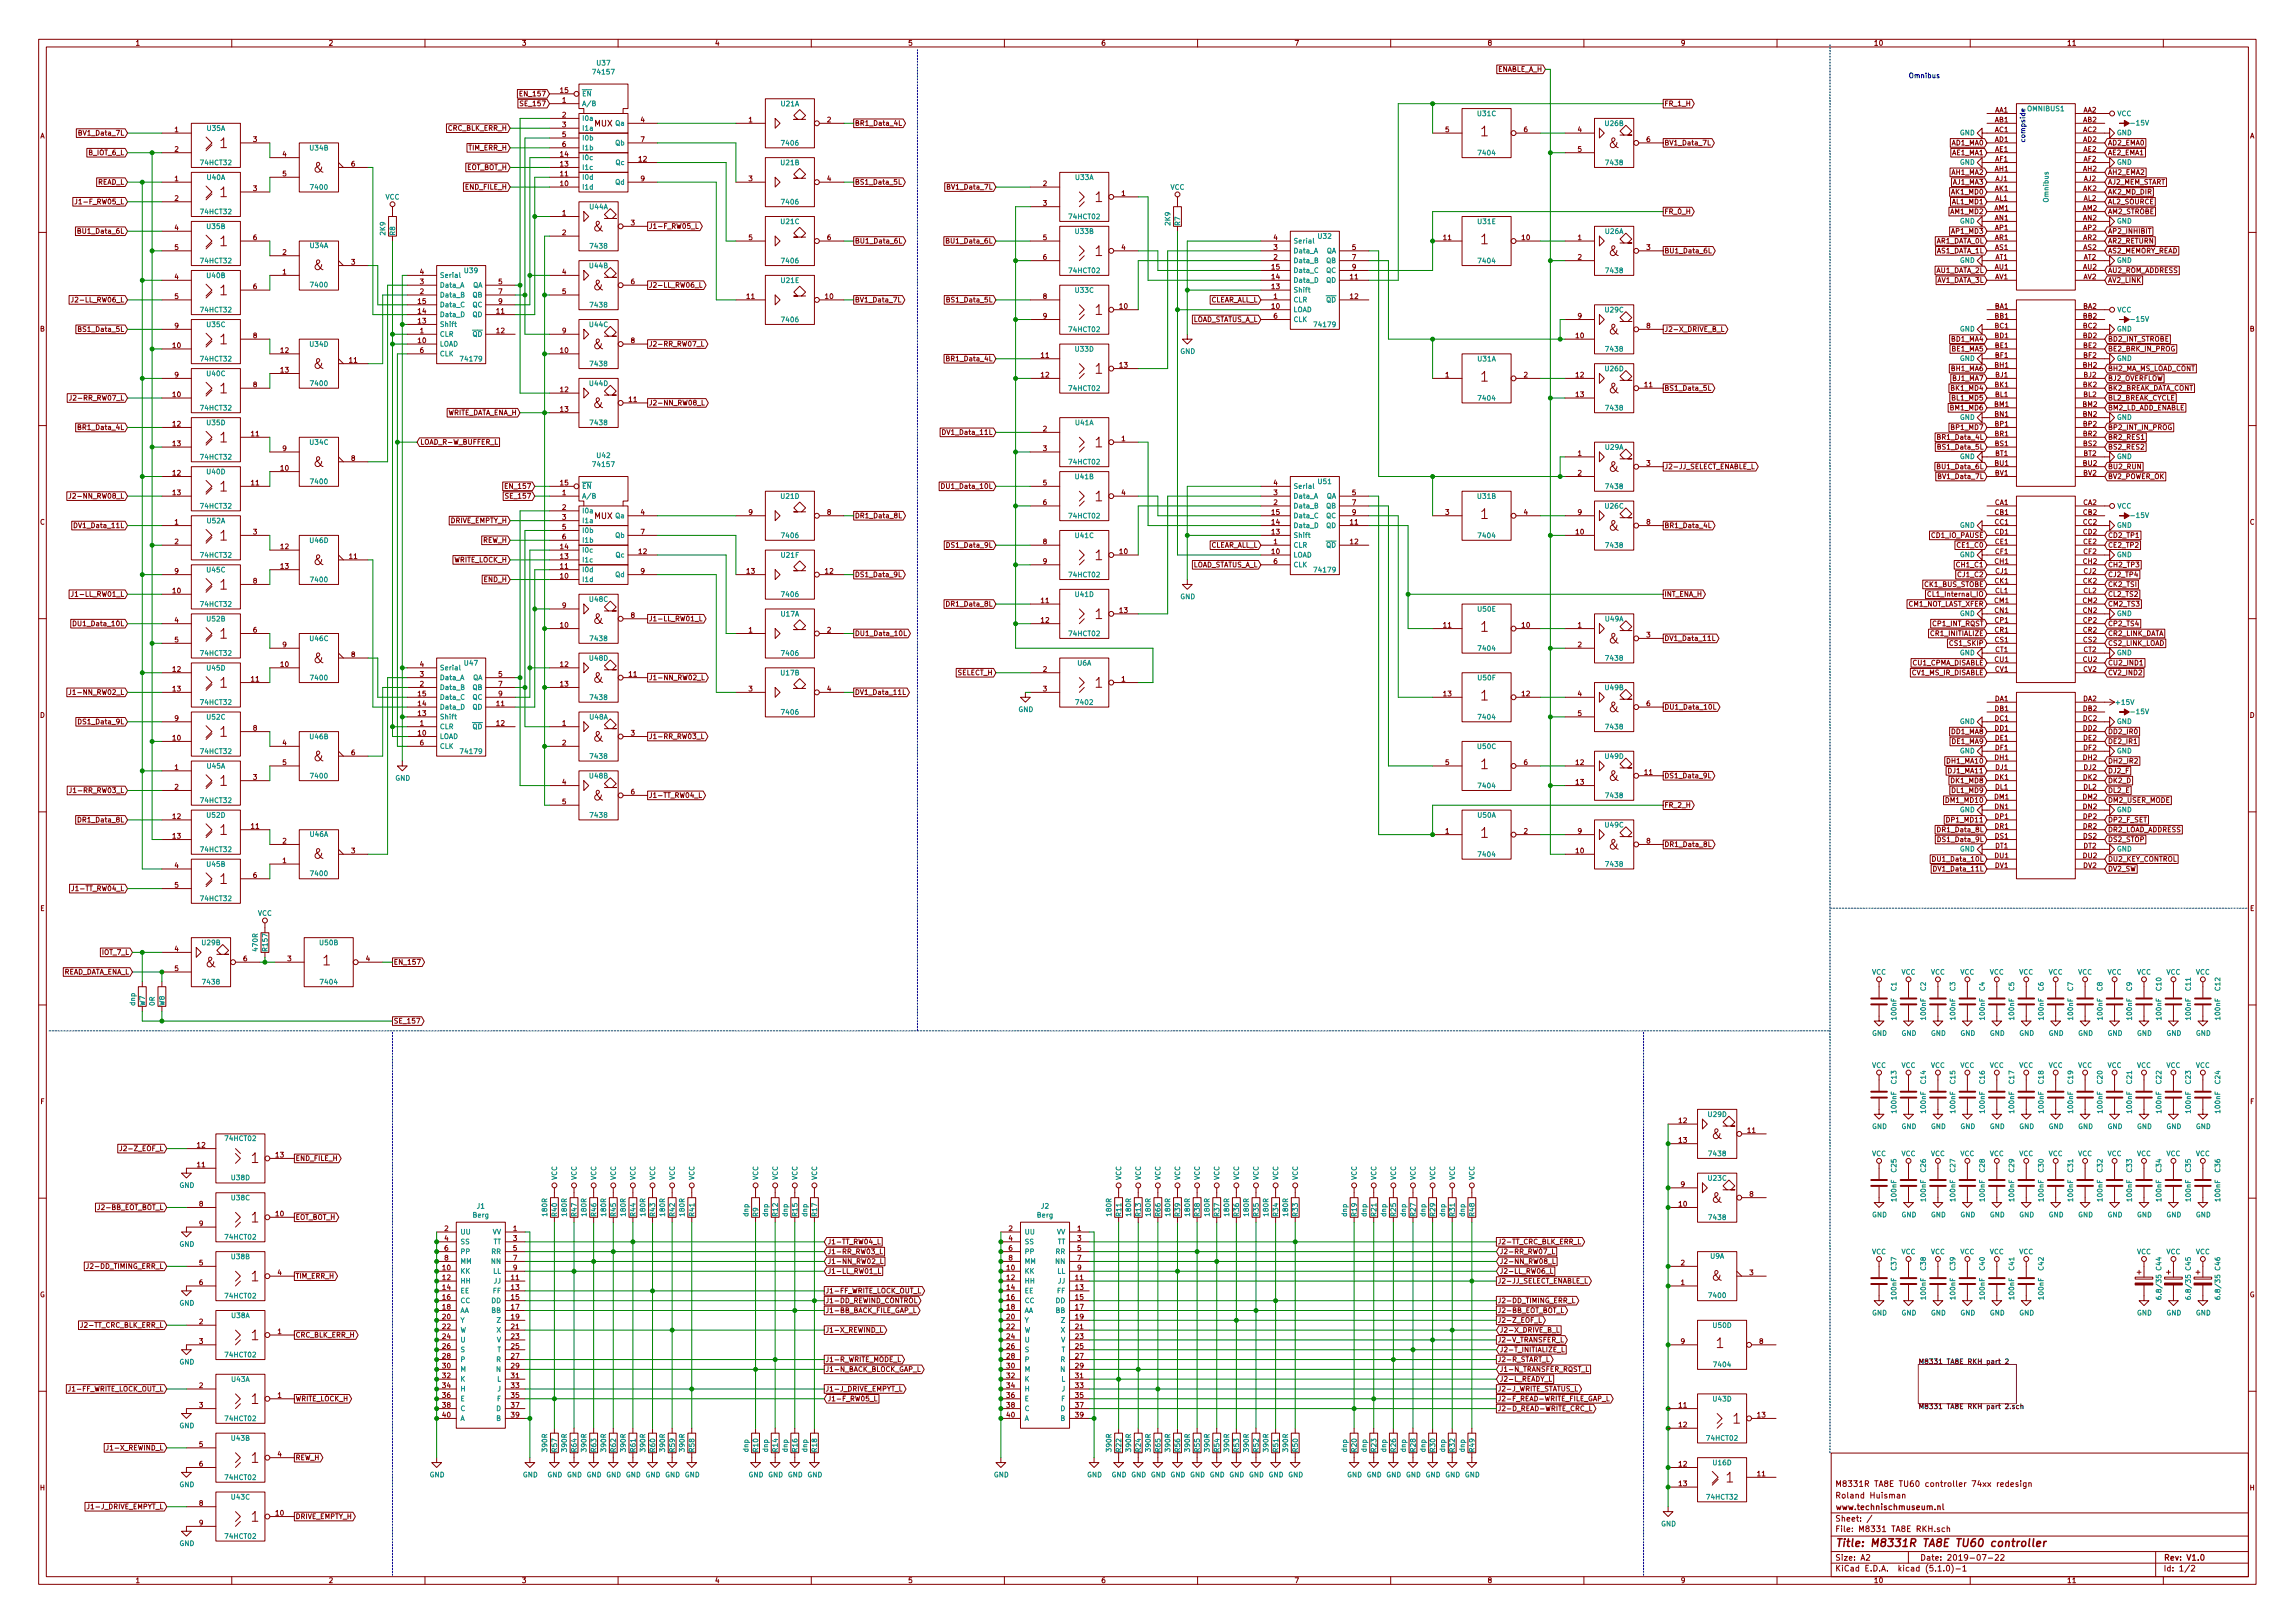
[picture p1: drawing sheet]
<svg xmlns="http://www.w3.org/2000/svg" width="594mm" height="420mm" viewBox="0 0 594 420" stroke-linecap="round" stroke-linejoin="round" font-family="sans-serif">
<defs><g id="words">
<g font-size="3.5" fill="#840000">
<text x="383.3" y="35.3">1</text>
<text x="56.9" y="38.3">1</text>
<text x="416.6" y="38.3">&amp;</text>
<text x="81.3" y="44.7">&amp;</text>
<text x="56.9" y="51">1</text>
<text x="283.5" y="52.3">1</text>
<text x="153.7" y="59.9">&amp;</text>
<text x="56.9" y="63.7">1</text>
<text x="383.3" y="63.2">1</text>
<text x="81.3" y="69.9">&amp;</text>
<text x="283.5" y="66.3">1</text>
<text x="416.6" y="66.3">&amp;</text>
<text x="56.9" y="76.4">1</text>
<text x="153.7" y="75.2">&amp;</text>
<text x="283.5" y="81.5">1</text>
<text x="56.9" y="89.1">1</text>
<text x="416.6" y="86.6">&amp;</text>
<text x="81.3" y="95.5">&amp;</text>
<text x="153.7" y="90.4">&amp;</text>
<text x="56.9" y="101.8">1</text>
<text x="283.5" y="96.8">1</text>
<text x="383.3" y="98.8">1</text>
<text x="416.6" y="101.8">&amp;</text>
<text x="153.7" y="105.7">&amp;</text>
<text x="56.9" y="114.5">1</text>
<text x="283.5" y="115.8">1</text>
<text x="81.3" y="120.9">&amp;</text>
<text x="416.6" y="122.2">&amp;</text>
<text x="56.9" y="127.2">1</text>
<text x="283.5" y="129.8">1</text>
<text x="383.3" y="134.4">1</text>
<text x="416.6" y="137.4">&amp;</text>
<text x="56.9" y="139.9">1</text>
<text x="81.3" y="146.3">&amp;</text>
<text x="283.5" y="145">1</text>
<text x="56.9" y="152.6">1</text>
<text x="153.7" y="161.5">&amp;</text>
<text x="283.5" y="160.3">1</text>
<text x="56.9" y="165.3">1</text>
<text x="383.3" y="163.6">1</text>
<text x="416.6" y="166.6">&amp;</text>
<text x="81.3" y="171.7">&amp;</text>
<text x="56.9" y="178">1</text>
<text x="153.7" y="176.8">&amp;</text>
<text x="283.5" y="178">1</text>
<text x="383.3" y="181.3">1</text>
<text x="416.6" y="184.4">&amp;</text>
<text x="56.9" y="190.7">1</text>
<text x="81.3" y="197.1">&amp;</text>
<text x="153.7" y="192">&amp;</text>
<text x="56.9" y="203.4">1</text>
<text x="383.3" y="199.1">1</text>
<text x="416.6" y="202.2">&amp;</text>
<text x="153.7" y="207.3">&amp;</text>
<text x="56.9" y="216.1">1</text>
<text x="383.3" y="216.9">1</text>
<text x="416.6" y="220">&amp;</text>
<text x="81.3" y="222.3">&amp;</text>
<text x="56.9" y="228.8">1</text>
<text x="53.3" y="250.4">&amp;</text>
<text x="83.6" y="249.9">1</text>
<text x="443.2" y="294.9">&amp;</text>
<text x="65.1" y="301.1">1</text>
<text x="443.2" y="311.4">&amp;</text>
<text x="65.1" y="316.5">1</text>
<text x="65.1" y="331.7">1</text>
<text x="443.2" y="331.6">&amp;</text>
<text x="65.1" y="347">1</text>
<text x="444.3" y="349">1</text>
<text x="65.1" y="363.5">1</text>
<text x="448.6" y="368.5">1</text>
<text x="65.1" y="378.7">1</text>
<text x="446.8" y="383.8">1</text>
<text x="65.1" y="393.9">1</text>
</g>
<text font-size="2.8" fill="#840000" x="475" y="400.4">Title: M8331R TA8E TU60 controller</text>
<g font-size="2.1" fill="#840000">
<text x="153.8" y="32.7">MUX</text>
<text x="153.8" y="134.3">MUX</text>
<text x="475" y="387.9">Roland Huisman</text>
<text x="475" y="384.9">M8331R TA8E TU60 controller 74xx redesign</text>
<text x="475" y="393.9">Sheet: /</text>
<text x="475" y="390.9">www.technischmuseum.nl</text>
<text x="475" y="396.6">File: M8331 TA8E RKH.sch</text>
<text x="475" y="406.8">KiCad E.D.A. kicad (5.1.0)-1</text>
<text x="475" y="404">Size: A2</text>
<text x="497" y="404">Date: 2019-07-22</text>
<text x="560" y="404">Rev: V1.0</text>
<text x="560" y="406.8">Id: 1/2</text>
</g>
<g font-size="1.8" fill="#840000">
<text x="35" y="11.8">1</text>
<text x="85" y="11.8">2</text>
<text x="135" y="11.8">3</text>
<text x="185" y="11.8">4</text>
<text x="235" y="11.8">5</text>
<text x="285" y="11.8">6</text>
<text x="335" y="11.8">7</text>
<text x="385" y="11.8">8</text>
<text x="435" y="11.8">9</text>
<text x="485" y="11.8">10</text>
<text x="535" y="11.8">11</text>
<text x="387.5" y="18.6">ENABLE_A_H</text>
<text x="135.1" y="24.9">EN_157</text>
<text x="135.2" y="27.5">SE_157</text>
<text x="145.1" y="24">15</text>
<text x="145.6" y="26.6">1</text>
<text x="430.8" y="27.5">FR_1_H</text>
<text x="516.4" y="29.1">AA1</text>
<text x="539.3" y="29.1">AA2</text>
<text x="10.4" y="35.8">A</text>
<text x="20.9" y="35.1">BV1_Data_7L</text>
<text x="45.2" y="34.2">1</text>
<text x="115.9" y="33.8">CRC_BLK_ERR_H</text>
<text x="145.6" y="30.4">2</text>
<text x="145.6" y="32.9">3</text>
<text x="145.6" y="35.5">5</text>
<text x="165.9" y="31.7">4</text>
<text x="193.8" y="31.7">1</text>
<text x="214.1" y="31.7">2</text>
<text x="221.2" y="32.6">BR1_Data_4L</text>
<text x="374.2" y="34.2">5</text>
<text x="394.5" y="34.2">6</text>
<text x="408.5" y="34.2">4</text>
<text x="516.4" y="31.7">AB1</text>
<text x="516.4" y="34.2">AC1</text>
<text x="539.3" y="31.7">AB2</text>
<text x="539.3" y="34.2">AC2</text>
<text x="582.4" y="35.8">A</text>
<text x="23" y="40.2">B_IOT_6_L</text>
<text x="45.2" y="39.3">2</text>
<text x="65.6" y="36.7">3</text>
<text x="73.2" y="40.6">4</text>
<text x="121.3" y="38.9">TIM_ERR_H</text>
<text x="145.1" y="40.6">14</text>
<text x="145.6" y="38">6</text>
<text x="165.4" y="41.8">12</text>
<text x="165.9" y="36.7">7</text>
<text x="408.5" y="39.3">5</text>
<text x="426.2" y="36.7">6</text>
<text x="430.8" y="37.6">BV1_Data_7L</text>
<text x="505.3" y="37.6">AD1_MA0</text>
<text x="505.4" y="40.2">AE1_MA1</text>
<text x="516.4" y="36.7">AD1</text>
<text x="516.5" y="39.3">AE1</text>
<text x="516.5" y="41.8">AF1</text>
<text x="539.3" y="36.7">AD2</text>
<text x="539.3" y="39.3">AE2</text>
<text x="539.3" y="41.8">AF2</text>
<text x="545.6" y="37.6">AD2_EMA0</text>
<text x="545.6" y="40.2">AE2_EMA1</text>
<text x="25.1" y="47.8">READ_L</text>
<text x="45.2" y="46.9">1</text>
<text x="73.2" y="45.6">5</text>
<text x="91" y="43.1">6</text>
<text x="120.7" y="44">EOT_BOT_H</text>
<text x="145.1" y="45.6">11</text>
<text x="145.1" y="43.1">13</text>
<text x="165.9" y="46.9">9</text>
<text x="193.8" y="46.9">3</text>
<text x="214.1" y="46.9">4</text>
<text x="221.2" y="47.8">BS1_Data_5L</text>
<text x="505.3" y="45.3">AH1_MA2</text>
<text x="505.6" y="47.8">AJ1_MA3</text>
<text x="516.4" y="44.4">AH1</text>
<text x="516.5" y="46.9">AJ1</text>
<text x="539.3" y="44.4">AH2</text>
<text x="539.4" y="46.9">AJ2</text>
<text x="545.6" y="45.3">AH2_EMA2</text>
<text x="545.6" y="47.8">AJ2_MEM_START</text>
<text x="20.6" y="52.9">J1-F_RW05_L</text>
<text x="45.2" y="52">2</text>
<text x="65.6" y="49.4">3</text>
<text x="120.5" y="49.1">END_FILE_H</text>
<text x="145.1" y="48.2">10</text>
<text x="245.7" y="49.1">BV1_Data_7L</text>
<text x="270" y="48.2">2</text>
<text x="270" y="53.3">3</text>
<text x="290.3" y="50.7">1</text>
<text x="505.3" y="50.3">AK1_MD0</text>
<text x="505.5" y="52.9">AL1_MD1</text>
<text x="516.4" y="49.4">AK1</text>
<text x="516.5" y="52">AL1</text>
<text x="539.3" y="49.4">AK2</text>
<text x="539.3" y="52">AL2</text>
<text x="545.6" y="50.3">AK2_MD_DIR</text>
<text x="545.6" y="52.9">AL2_SOURCE</text>
<text x="45.2" y="59.6">4</text>
<text x="145.6" y="55.8">1</text>
<text x="163.3" y="58.3">3</text>
<text x="167.9" y="59.2">J1-F_RW05_L</text>
<text x="430.8" y="55.4">FR_0_H</text>
<text x="505.1" y="55.4">AM1_MD2</text>
<text x="516.3" y="54.5">AM1</text>
<text x="516.4" y="57.1">AN1</text>
<text x="516.5" y="59.6">AP1</text>
<text x="539.2" y="54.5">AM2</text>
<text x="539.3" y="57.1">AN2</text>
<text x="539.3" y="59.6">AP2</text>
<text x="545.6" y="55.4">AM2_STROBE</text>
<text x="20.8" y="60.5">BU1_Data_6L</text>
<text x="45.2" y="64.7">5</text>
<text x="65.6" y="62.1">6</text>
<text x="73.2" y="66">2</text>
<text x="145.6" y="60.9">2</text>
<text x="193.8" y="62.1">5</text>
<text x="214.1" y="62.1">6</text>
<text x="221.2" y="63">BU1_Data_6L</text>
<text x="245.6" y="63">BU1_Data_6L</text>
<text x="270" y="62.1">5</text>
<text x="290.3" y="64.7">4</text>
<text x="329.7" y="64.7">3</text>
<text x="329.7" y="62.1">4</text>
<text x="350" y="64.7">5</text>
<text x="373.7" y="62.1">11</text>
<text x="394" y="62.1">10</text>
<text x="408.5" y="62.1">1</text>
<text x="426.2" y="64.7">3</text>
<text x="430.8" y="65.6">BU1_Data_6L</text>
<text x="501.1" y="63">AR1_DATA_0L</text>
<text x="501.2" y="65.6">AS1_DATA_1L</text>
<text x="505.4" y="60.5">AP1_MD3</text>
<text x="516.4" y="62.1">AR1</text>
<text x="516.5" y="64.7">AS1</text>
<text x="539.3" y="62.1">AR2</text>
<text x="539.3" y="64.7">AS2</text>
<text x="545.6" y="60.5">AP2_INHIBIT</text>
<text x="545.6" y="63">AR2_RETURN</text>
<text x="545.6" y="65.6">AS2_MEMORY_READ</text>
<text x="73.2" y="71">1</text>
<text x="91" y="68.5">3</text>
<text x="108.7" y="71">4</text>
<text x="145.6" y="71">4</text>
<text x="270" y="67.2">6</text>
<text x="329.2" y="69.8">15</text>
<text x="329.7" y="67.2">2</text>
<text x="350" y="67.2">7</text>
<text x="350" y="69.8">9</text>
<text x="408.5" y="67.2">2</text>
<text x="501.1" y="70.7">AU1_DATA_2L</text>
<text x="516.4" y="69.8">AU1</text>
<text x="516.5" y="67.2">AT1</text>
<text x="539.3" y="69.8">AU2</text>
<text x="539.3" y="67.2">AT2</text>
<text x="545.6" y="70.7">AU2_ROM_ADDRESS</text>
<text x="45.2" y="72.3">4</text>
<text x="45.2" y="77.4">5</text>
<text x="65.6" y="74.8">6</text>
<text x="108.7" y="76.1">2</text>
<text x="108.7" y="73.6">3</text>
<text x="129.1" y="73.6">5</text>
<text x="129.1" y="76.1">7</text>
<text x="145.6" y="76.1">5</text>
<text x="163.3" y="73.6">6</text>
<text x="167.9" y="74.5">J2-LL_RW06_L</text>
<text x="193.3" y="77.4">11</text>
<text x="213.7" y="77.4">10</text>
<text x="270" y="77.4">8</text>
<text x="329.2" y="74.8">13</text>
<text x="329.2" y="72.3">14</text>
<text x="329.7" y="77.4">1</text>
<text x="349.6" y="72.3">11</text>
<text x="349.6" y="77.4">12</text>
<text x="501.2" y="73.2">AV1_DATA_3L</text>
<text x="516.5" y="72.3">AV1</text>
<text x="539.3" y="72.3">AV2</text>
<text x="545.6" y="73.2">AV2_LINK</text>
<text x="19.6" y="78.3">J2-LL_RW06_L</text>
<text x="108.3" y="83.7">13</text>
<text x="108.3" y="81.2">14</text>
<text x="108.3" y="78.7">15</text>
<text x="128.6" y="81.2">11</text>
<text x="129.1" y="78.7">9</text>
<text x="221.2" y="78.3">BV1_Data_7L</text>
<text x="245.7" y="78.3">BS1_Data_5L</text>
<text x="270" y="82.5">9</text>
<text x="289.9" y="79.9">10</text>
<text x="308.2" y="83.4">LOAD_STATUS_A_L</text>
<text x="313" y="78.3">CLEAR_ALL_L</text>
<text x="329.2" y="79.9">10</text>
<text x="329.7" y="82.5">6</text>
<text x="408.5" y="82.5">9</text>
<text x="516.4" y="79.9">BA1</text>
<text x="516.4" y="82.5">BB1</text>
<text x="539.3" y="79.9">BA2</text>
<text x="539.3" y="82.5">BB2</text>
<text x="10.4" y="85.8">B</text>
<text x="20.9" y="85.9">BS1_Data_5L</text>
<text x="45.2" y="85">9</text>
<text x="65.6" y="87.5">8</text>
<text x="108.3" y="88.8">10</text>
<text x="108.7" y="86.3">1</text>
<text x="128.6" y="86.3">12</text>
<text x="145.6" y="86.3">9</text>
<text x="163.3" y="88.8">8</text>
<text x="167.9" y="89.7">J2-RR_RW07_L</text>
<text x="408" y="87.5">10</text>
<text x="426.2" y="85">8</text>
<text x="430.8" y="85.9">J2-X_DRIVE_B_L</text>
<text x="505.3" y="88.4">BD1_MA4</text>
<text x="516.4" y="85">BC1</text>
<text x="516.4" y="87.5">BD1</text>
<text x="539.3" y="85">BC2</text>
<text x="539.3" y="87.5">BD2</text>
<text x="545.6" y="88.4">BD2_INT_STROBE</text>
<text x="582.4" y="85.8">B</text>
<text x="44.8" y="90.1">10</text>
<text x="72.7" y="91.4">12</text>
<text x="90.5" y="93.9">11</text>
<text x="108.7" y="91.4">6</text>
<text x="145.1" y="91.4">10</text>
<text x="245.6" y="93.5">BR1_Data_4L</text>
<text x="269.5" y="92.6">11</text>
<text x="289.9" y="95.2">13</text>
<text x="505.4" y="91">BE1_MA5</text>
<text x="516.4" y="95.2">BH1</text>
<text x="516.5" y="90.1">BE1</text>
<text x="516.5" y="92.6">BF1</text>
<text x="539.3" y="95.2">BH2</text>
<text x="539.3" y="90.1">BE2</text>
<text x="539.3" y="92.6">BF2</text>
<text x="545.6" y="91">BE2_BRK_IN_PROG</text>
<text x="45.2" y="97.7">9</text>
<text x="65.6" y="100.2">8</text>
<text x="72.7" y="96.4">13</text>
<text x="145.1" y="101.5">12</text>
<text x="269.5" y="97.7">12</text>
<text x="374.2" y="97.7">1</text>
<text x="394.5" y="97.7">2</text>
<text x="408" y="97.7">12</text>
<text x="425.8" y="100.2">11</text>
<text x="430.8" y="101.1">BS1_Data_5L</text>
<text x="505.3" y="96.1">BH1_MA6</text>
<text x="505.3" y="101.1">BK1_MD4</text>
<text x="505.6" y="98.6">BJ1_MA7</text>
<text x="516.4" y="100.2">BK1</text>
<text x="516.5" y="97.7">BJ1</text>
<text x="539.3" y="100.2">BK2</text>
<text x="539.4" y="97.7">BJ2</text>
<text x="545.6" y="96.1">BH2_MA_MS_LOAD_CONT</text>
<text x="545.6" y="98.6">BJ2_OVERFLOW</text>
<text x="545.6" y="101.1">BK2_BREAK_DATA_CONT</text>
<text x="19.2" y="103.7">J2-RR_RW07_L</text>
<text x="44.8" y="102.8">10</text>
<text x="115.3" y="107.5">WRITE_DATA_ENA_H</text>
<text x="145.1" y="106.6">13</text>
<text x="162.9" y="104.1">11</text>
<text x="167.9" y="104.9">J2-NN_RW08_L</text>
<text x="408" y="102.8">13</text>
<text x="505.1" y="106.2">BM1_MD6</text>
<text x="505.5" y="103.7">BL1_MD5</text>
<text x="516.3" y="105.3">BM1</text>
<text x="516.4" y="107.9">BN1</text>
<text x="516.5" y="102.8">BL1</text>
<text x="539.2" y="105.3">BM2</text>
<text x="539.3" y="107.9">BN2</text>
<text x="539.3" y="102.8">BL2</text>
<text x="545.6" y="103.7">BL2_BREAK_CYCLE</text>
<text x="545.6" y="106.2">BM2_LD_ADD_ENABLE</text>
<text x="20.8" y="111.3">BR1_Data_4L</text>
<text x="44.8" y="110.4">12</text>
<text x="65.1" y="112.9">11</text>
<text x="244.7" y="112.6">DV1_Data_11L</text>
<text x="270" y="111.7">2</text>
<text x="502.2" y="113.8">BR1_Data_4L</text>
<text x="505.4" y="111.3">BP1_MD7</text>
<text x="516.4" y="112.9">BR1</text>
<text x="516.5" y="110.4">BP1</text>
<text x="539.3" y="112.9">BR2</text>
<text x="539.3" y="110.4">BP2</text>
<text x="545.6" y="111.3">BP2_INT_IN_PROG</text>
<text x="545.6" y="113.8">BR2_RES1</text>
<text x="44.8" y="115.5">13</text>
<text x="73.2" y="116.8">9</text>
<text x="91" y="119.3">8</text>
<text x="108.7" y="115.1">LOAD_R-W_BUFFER_L</text>
<text x="270" y="116.8">3</text>
<text x="290.3" y="114.2">1</text>
<text x="408.5" y="118">1</text>
<text x="502.3" y="116.4">BS1_Data_5L</text>
<text x="516.5" y="115.5">BS1</text>
<text x="516.5" y="118">BT1</text>
<text x="539.3" y="115.5">BS2</text>
<text x="539.3" y="118">BT2</text>
<text x="545.6" y="116.4">BS2_RES2</text>
<text x="44.8" y="123.1">12</text>
<text x="65.1" y="125.6">11</text>
<text x="72.7" y="121.8">10</text>
<text x="145.1" y="125.6">15</text>
<text x="270" y="125.6">5</text>
<text x="329.7" y="125.6">4</text>
<text x="408.5" y="123.1">2</text>
<text x="426.2" y="120.6">3</text>
<text x="430.8" y="121.5">J2-JJ_SELECT_ENABLE_L</text>
<text x="502.2" y="121.5">BU1_Data_6L</text>
<text x="502.3" y="124">BV1_Data_7L</text>
<text x="516.4" y="120.6">BU1</text>
<text x="516.5" y="123.1">BV1</text>
<text x="539.3" y="120.6">BU2</text>
<text x="539.3" y="123.1">BV2</text>
<text x="545.6" y="121.5">BU2_RUN</text>
<text x="545.6" y="124">BV2_POWER_OK</text>
<text x="19.2" y="129.1">J2-NN_RW08_L</text>
<text x="44.8" y="128.2">13</text>
<text x="131.2" y="126.5">EN_157</text>
<text x="131.3" y="129.1">SE_157</text>
<text x="145.6" y="128.2">1</text>
<text x="145.6" y="132">2</text>
<text x="244.6" y="126.5">DU1_Data_10L</text>
<text x="270" y="130.7">6</text>
<text x="290.3" y="128.2">4</text>
<text x="329.7" y="130.7">2</text>
<text x="329.7" y="128.2">3</text>
<text x="350" y="128.2">5</text>
<text x="350" y="130.7">7</text>
<text x="516.4" y="130.7">CA1</text>
<text x="539.3" y="130.7">CA2</text>
<text x="10.4" y="135.8">C</text>
<text x="19.9" y="136.7">DV1_Data_11L</text>
<text x="45.2" y="135.8">1</text>
<text x="116.6" y="135.4">DRIVE_EMPTY_H</text>
<text x="145.6" y="134.5">3</text>
<text x="145.6" y="137.1">5</text>
<text x="165.9" y="133.3">4</text>
<text x="193.8" y="133.3">9</text>
<text x="214.1" y="133.3">8</text>
<text x="221.2" y="134.2">DR1_Data_8L</text>
<text x="329.2" y="135.8">14</text>
<text x="329.2" y="133.3">15</text>
<text x="349.6" y="135.8">11</text>
<text x="350" y="133.3">9</text>
<text x="374.2" y="133.3">3</text>
<text x="394.5" y="133.3">4</text>
<text x="408.5" y="133.3">9</text>
<text x="426.2" y="135.8">8</text>
<text x="430.8" y="136.7">BR1_Data_4L</text>
<text x="516.4" y="133.3">CB1</text>
<text x="516.4" y="135.8">CC1</text>
<text x="539.3" y="133.3">CB2</text>
<text x="539.3" y="135.8">CC2</text>
<text x="582.4" y="135.8">C</text>
<text x="45.2" y="140.9">2</text>
<text x="65.6" y="138.3">3</text>
<text x="72.7" y="142.2">12</text>
<text x="124.9" y="140.5">REW_H</text>
<text x="145.1" y="142.2">14</text>
<text x="145.6" y="139.6">6</text>
<text x="165.4" y="143.4">12</text>
<text x="165.9" y="138.3">7</text>
<text x="245.7" y="141.8">DS1_Data_9L</text>
<text x="270" y="140.9">8</text>
<text x="289.9" y="143.4">10</text>
<text x="313" y="141.8">CLEAR_ALL_L</text>
<text x="329.2" y="143.4">10</text>
<text x="329.2" y="138.3">13</text>
<text x="329.7" y="140.9">1</text>
<text x="349.6" y="140.9">12</text>
<text x="408" y="138.3">10</text>
<text x="500.1" y="139.2">CD1_IO_PAUSE</text>
<text x="506.9" y="141.8">CE1_C0</text>
<text x="516.4" y="138.3">CD1</text>
<text x="516.5" y="140.9">CE1</text>
<text x="516.5" y="143.4">CF1</text>
<text x="539.3" y="138.3">CD2</text>
<text x="539.3" y="140.9">CE2</text>
<text x="539.3" y="143.4">CF2</text>
<text x="545.6" y="139.2">CD2_TP1</text>
<text x="545.6" y="141.8">CE2_TP2</text>
<text x="45.2" y="148.5">9</text>
<text x="72.7" y="147.2">13</text>
<text x="90.5" y="144.7">11</text>
<text x="117.3" y="145.6">WRITE_LOCK_H</text>
<text x="145.1" y="149.8">10</text>
<text x="145.1" y="147.2">11</text>
<text x="145.1" y="144.7">13</text>
<text x="165.9" y="148.5">9</text>
<text x="193.3" y="148.5">13</text>
<text x="213.7" y="148.5">12</text>
<text x="221.2" y="149.4">DS1_Data_9L</text>
<text x="270" y="146">9</text>
<text x="308.2" y="146.9">LOAD_STATUS_A_L</text>
<text x="329.7" y="146">6</text>
<text x="506.8" y="146.9">CH1_C1</text>
<text x="507.1" y="149.4">CJ1_C2</text>
<text x="516.4" y="146">CH1</text>
<text x="516.5" y="148.5">CJ1</text>
<text x="539.3" y="146">CH2</text>
<text x="539.4" y="148.5">CJ2</text>
<text x="545.6" y="146.9">CH2_TP3</text>
<text x="545.6" y="149.4">CJ2_TP4</text>
<text x="19.6" y="154.5">J1-LL_RW01_L</text>
<text x="44.8" y="153.6">10</text>
<text x="65.6" y="151">8</text>
<text x="125.3" y="150.7">END_H</text>
<text x="430.8" y="154.5">INT_ENA_H</text>
<text x="498.2" y="151.9">CK1_BUS_STOBE</text>
<text x="500" y="154.5">CL1_Internal_IO</text>
<text x="516.4" y="151">CK1</text>
<text x="516.5" y="153.6">CL1</text>
<text x="539.3" y="151">CK2</text>
<text x="539.3" y="153.6">CL2</text>
<text x="545.6" y="151.9">CK2_TSI</text>
<text x="545.6" y="154.5">CL2_TS2</text>
<text x="45.2" y="161.2">4</text>
<text x="145.6" y="157.4">9</text>
<text x="163.3" y="159.9">8</text>
<text x="167.9" y="160.8">J1-LL_RW01_L</text>
<text x="245.6" y="157">DR1_Data_8L</text>
<text x="269.5" y="156.1">11</text>
<text x="269.5" y="161.2">12</text>
<text x="289.9" y="158.7">13</text>
<text x="493.8" y="157">CM1_NOT_LAST_XFER</text>
<text x="516.3" y="156.1">CM1</text>
<text x="516.4" y="158.7">CN1</text>
<text x="516.5" y="161.2">CP1</text>
<text x="539.2" y="156.1">CM2</text>
<text x="539.3" y="158.7">CN2</text>
<text x="539.3" y="161.2">CP2</text>
<text x="545.6" y="157">CM2_TS3</text>
<text x="19.8" y="162.1">DU1_Data_10L</text>
<text x="45.2" y="166.3">5</text>
<text x="65.6" y="163.7">6</text>
<text x="73.2" y="167.6">9</text>
<text x="145.1" y="162.5">10</text>
<text x="193.8" y="163.7">1</text>
<text x="214.1" y="163.7">2</text>
<text x="221.2" y="164.6">DU1_Data_10L</text>
<text x="373.7" y="162.5">11</text>
<text x="394" y="162.5">10</text>
<text x="408.5" y="162.5">1</text>
<text x="408.5" y="167.6">2</text>
<text x="426.2" y="165">3</text>
<text x="430.8" y="165.9">DV1_Data_11L</text>
<text x="500.1" y="164.6">CR1_INITIALIZE</text>
<text x="500.4" y="162.1">CP1_INT_RQST</text>
<text x="505" y="167.2">CS1_SKIP</text>
<text x="516.4" y="163.7">CR1</text>
<text x="516.5" y="166.3">CS1</text>
<text x="539.3" y="163.7">CR2</text>
<text x="539.3" y="166.3">CS2</text>
<text x="545.6" y="162.1">CP2_TS4</text>
<text x="545.6" y="164.6">CR2_LINK_DATA</text>
<text x="545.6" y="167.2">CS2_LINK_LOAD</text>
<text x="44.8" y="173.9">12</text>
<text x="72.7" y="172.6">10</text>
<text x="91" y="170.1">8</text>
<text x="108.7" y="172.6">4</text>
<text x="145.1" y="172.6">12</text>
<text x="270" y="173.9">2</text>
<text x="495.1" y="172.3">CU1_CPMA_DISABLE</text>
<text x="516.4" y="171.4">CU1</text>
<text x="516.5" y="173.9">CV1</text>
<text x="516.5" y="168.8">CT1</text>
<text x="539.3" y="171.4">CU2</text>
<text x="539.3" y="173.9">CV2</text>
<text x="539.3" y="168.8">CT2</text>
<text x="545.6" y="172.3">CU2_IND1</text>
<text x="19.2" y="179.9">J1-NN_RW02_L</text>
<text x="44.8" y="179">13</text>
<text x="65.1" y="176.4">11</text>
<text x="108.7" y="177.7">2</text>
<text x="108.7" y="175.2">3</text>
<text x="129.1" y="175.2">5</text>
<text x="129.1" y="177.7">7</text>
<text x="145.1" y="177.7">13</text>
<text x="162.9" y="175.2">11</text>
<text x="167.9" y="176.1">J1-NN_RW02_L</text>
<text x="193.8" y="179">3</text>
<text x="214.1" y="179">4</text>
<text x="221.2" y="179.9">DV1_Data_11L</text>
<text x="247.8" y="174.8">SELECT_H</text>
<text x="270" y="179">3</text>
<text x="290.3" y="176.4">1</text>
<text x="495" y="174.8">CV1_MS_IR_DISABLE</text>
<text x="545.6" y="174.8">CV2_IND2</text>
<text x="10.4" y="185.8">D</text>
<text x="108.3" y="185.3">13</text>
<text x="108.3" y="182.8">14</text>
<text x="108.3" y="180.3">15</text>
<text x="128.6" y="182.8">11</text>
<text x="129.1" y="180.3">9</text>
<text x="373.7" y="180.3">13</text>
<text x="394" y="180.3">12</text>
<text x="408.5" y="180.3">4</text>
<text x="408.5" y="185.3">5</text>
<text x="426.2" y="182.8">6</text>
<text x="430.8" y="183.7">DU1_Data_10L</text>
<text x="516.4" y="181.5">DA1</text>
<text x="516.4" y="184.1">DB1</text>
<text x="539.3" y="181.5">DA2</text>
<text x="539.3" y="184.1">DB2</text>
<text x="582.4" y="185.8">D</text>
<text x="20.9" y="187.5">DS1_Data_9L</text>
<text x="44.8" y="191.7">10</text>
<text x="45.2" y="186.6">9</text>
<text x="65.6" y="189.1">8</text>
<text x="108.3" y="190.4">10</text>
<text x="108.7" y="187.9">1</text>
<text x="128.6" y="187.9">12</text>
<text x="145.6" y="187.9">1</text>
<text x="163.3" y="190.4">3</text>
<text x="167.9" y="191.3">J1-RR_RW03_L</text>
<text x="505.3" y="190">DD1_MA8</text>
<text x="516.4" y="186.6">DC1</text>
<text x="516.4" y="189.1">DD1</text>
<text x="516.5" y="191.7">DE1</text>
<text x="539.3" y="186.6">DC2</text>
<text x="539.3" y="189.1">DD2</text>
<text x="539.3" y="191.7">DE2</text>
<text x="545.6" y="190">DD2_IR0</text>
<text x="73.2" y="193">4</text>
<text x="91" y="195.5">6</text>
<text x="108.7" y="193">6</text>
<text x="145.6" y="193">2</text>
<text x="504.3" y="197.7">DH1_MA10</text>
<text x="505.4" y="192.6">DE1_MA9</text>
<text x="516.4" y="196.8">DH1</text>
<text x="516.5" y="194.2">DF1</text>
<text x="539.3" y="196.8">DH2</text>
<text x="539.3" y="194.2">DF2</text>
<text x="545.6" y="192.6">DE2_IR1</text>
<text x="545.6" y="197.7">DH2_IR2</text>
<text x="45.2" y="199.3">1</text>
<text x="65.6" y="201.8">3</text>
<text x="73.2" y="198">5</text>
<text x="145.6" y="203.1">4</text>
<text x="374.2" y="198">5</text>
<text x="394.5" y="198">6</text>
<text x="408" y="198">12</text>
<text x="408" y="203.1">13</text>
<text x="425.8" y="200.6">11</text>
<text x="430.8" y="201.5">DS1_Data_9L</text>
<text x="504.6" y="200.2">DJ1_MA11</text>
<text x="505.3" y="202.7">DK1_MD8</text>
<text x="516.4" y="201.8">DK1</text>
<text x="516.5" y="199.3">DJ1</text>
<text x="539.3" y="201.8">DK2</text>
<text x="539.4" y="199.3">DJ2</text>
<text x="545.6" y="200.2">DJ2_F</text>
<text x="545.6" y="202.7">DK2_D</text>
<text x="19.2" y="205.3">J1-RR_RW03_L</text>
<text x="45.2" y="204.4">2</text>
<text x="145.6" y="208.2">5</text>
<text x="163.3" y="205.7">6</text>
<text x="167.9" y="206.5">J1-TT_RW04_L</text>
<text x="430.8" y="209.1">FR_2_H</text>
<text x="504.1" y="207.8">DM1_MD10</text>
<text x="505.5" y="205.3">DL1_MD9</text>
<text x="516.3" y="206.9">DM1</text>
<text x="516.4" y="209.5">DN1</text>
<text x="516.5" y="204.4">DL1</text>
<text x="539.2" y="206.9">DM2</text>
<text x="539.3" y="209.5">DN2</text>
<text x="539.3" y="204.4">DL2</text>
<text x="545.6" y="205.3">DL2_E</text>
<text x="545.6" y="207.8">DM2_USER_MODE</text>
<text x="20.8" y="212.9">DR1_Data_8L</text>
<text x="44.8" y="212">12</text>
<text x="65.1" y="214.5">11</text>
<text x="374.2" y="215.8">1</text>
<text x="394.5" y="215.8">2</text>
<text x="408.5" y="215.8">9</text>
<text x="502.2" y="215.4">DR1_Data_8L</text>
<text x="504.4" y="212.9">DP1_MD11</text>
<text x="516.4" y="214.5">DR1</text>
<text x="516.5" y="212">DP1</text>
<text x="539.3" y="214.5">DR2</text>
<text x="539.3" y="212">DP2</text>
<text x="545.6" y="212.9">DP2_F_SET</text>
<text x="545.6" y="215.4">DR2_LOAD_ADDRESS</text>
<text x="44.8" y="217.1">13</text>
<text x="73.2" y="218.4">2</text>
<text x="91" y="220.9">3</text>
<text x="408" y="220.9">10</text>
<text x="426.2" y="218.4">8</text>
<text x="430.8" y="219.2">DR1_Data_8L</text>
<text x="502.3" y="218">DS1_Data_9L</text>
<text x="516.5" y="217.1">DS1</text>
<text x="516.5" y="219.6">DT1</text>
<text x="539.3" y="217.1">DS2</text>
<text x="539.3" y="219.6">DT2</text>
<text x="545.6" y="218">DS2_STOP</text>
<text x="45.2" y="224.7">4</text>
<text x="65.6" y="227.2">6</text>
<text x="73.2" y="223.4">1</text>
<text x="501.2" y="223.1">DU1_Data_10L</text>
<text x="501.3" y="225.6">DV1_Data_11L</text>
<text x="516.4" y="222.2">DU1</text>
<text x="516.5" y="224.7">DV1</text>
<text x="539.3" y="222.2">DU2</text>
<text x="539.3" y="224.7">DV2</text>
<text x="545.6" y="223.1">DU2_KEY_CONTROL</text>
<text x="545.6" y="225.6">DV2_SW</text>
<text x="19.6" y="230.7">J1-TT_RW04_L</text>
<text x="45.2" y="229.8">5</text>
<text x="10.4" y="235.8">E</text>
<text x="582.4" y="235.8">E</text>
<text x="26.5" y="247.2">IOT_7_L</text>
<text x="45.2" y="246.3">4</text>
<text x="45.2" y="251.4">5</text>
<text x="63" y="248.8">6</text>
<text x="74.4" y="248.8">3</text>
<text x="94.8" y="248.8">4</text>
<text x="101.9" y="249.7">EN_157</text>
<text x="15.8" y="252.3">READ_DATA_ENA_L</text>
<text x="101.9" y="265">SE_157</text>
<text x="10.5" y="285.8">F</text>
<text x="582.5" y="285.8">F</text>
<text x="434.6" y="290.7">12</text>
<text x="452.4" y="293.3">11</text>
<text x="32.1" y="298">J2-Z_EOF_L</text>
<text x="51.1" y="297.1">12</text>
<text x="71.4" y="299.6">13</text>
<text x="434.6" y="295.8">13</text>
<text x="51.1" y="302.2">11</text>
<text x="76.5" y="300.5">END_FILE_H</text>
<text x="435.1" y="307.3">9</text>
<text x="452.9" y="309.8">8</text>
<text x="25.9" y="313.2">J2-BB_EOT_BOT_L</text>
<text x="51.6" y="312.3">8</text>
<text x="51.6" y="317.4">9</text>
<text x="71.4" y="314.9">10</text>
<text x="76.5" y="315.8">EOT_BOT_H</text>
<text x="434.6" y="312.3">10</text>
<text x="115.1" y="318.7">2</text>
<text x="115.1" y="321.2">4</text>
<text x="115.1" y="323.8">6</text>
<text x="132.9" y="318.7">1</text>
<text x="132.9" y="321.2">3</text>
<text x="132.9" y="323.8">5</text>
<text x="214.1" y="322.1">J1-TT_RW04_L</text>
<text x="261.1" y="318.7">2</text>
<text x="261.1" y="321.2">4</text>
<text x="261.1" y="323.8">6</text>
<text x="278.9" y="318.7">1</text>
<text x="278.9" y="321.2">3</text>
<text x="278.9" y="323.8">5</text>
<text x="387.6" y="322.1">J2-TT_CRC_BLK_ERR_L</text>
<text x="23.3" y="328.5">J2-DD_TIMING_ERR_L</text>
<text x="51.6" y="327.6">5</text>
<text x="114.6" y="328.8">10</text>
<text x="115.1" y="326.3">8</text>
<text x="132.9" y="326.3">7</text>
<text x="132.9" y="328.8">9</text>
<text x="214.1" y="329.7">J1-LL_RW01_L</text>
<text x="214.1" y="327.2">J1-NN_RW02_L</text>
<text x="214.1" y="324.7">J1-RR_RW03_L</text>
<text x="260.7" y="328.8">10</text>
<text x="261.1" y="326.3">8</text>
<text x="278.9" y="326.3">7</text>
<text x="278.9" y="328.8">9</text>
<text x="388.1" y="329.7">J2-LL_RW06_L</text>
<text x="388.1" y="324.7">J2-RR_RW07_L</text>
<text x="388.1" y="327.2">J2-NN_RW08_L</text>
<text x="435.1" y="327.6">2</text>
<text x="10.3" y="335.8">G</text>
<text x="51.6" y="332.7">6</text>
<text x="71.9" y="330.1">4</text>
<text x="76.5" y="331">TIM_ERR_H</text>
<text x="114.6" y="331.4">12</text>
<text x="114.6" y="333.9">14</text>
<text x="132.4" y="331.4">11</text>
<text x="132.4" y="333.9">13</text>
<text x="213.6" y="334.8">J1-FF_WRITE_LOCK_OUT_L</text>
<text x="260.7" y="331.4">12</text>
<text x="260.7" y="333.9">14</text>
<text x="278.4" y="331.4">11</text>
<text x="278.4" y="333.9">13</text>
<text x="387.6" y="332.3">J2-JJ_SELECT_ENABLE_L</text>
<text x="435.1" y="332.7">1</text>
<text x="452.9" y="330.1">3</text>
<text x="582.3" y="335.8">G</text>
<text x="114.6" y="336.5">16</text>
<text x="114.6" y="339">18</text>
<text x="114.6" y="341.5">20</text>
<text x="132.4" y="336.5">15</text>
<text x="132.4" y="339">17</text>
<text x="132.4" y="341.5">19</text>
<text x="213.6" y="337.4">J1-DD_REWIND_CONTROL</text>
<text x="213.6" y="339.9">J1-BB_BACK_FILE_GAP_L</text>
<text x="260.7" y="336.5">16</text>
<text x="260.7" y="339">18</text>
<text x="260.7" y="341.5">20</text>
<text x="278.4" y="336.5">15</text>
<text x="278.4" y="339">17</text>
<text x="278.4" y="341.5">19</text>
<text x="387.6" y="339.9">J2-BB_EOT_BOT_L</text>
<text x="387.6" y="337.4">J2-DD_TIMING_ERR_L</text>
<text x="21.5" y="343.7">J2-TT_CRC_BLK_ERR_L</text>
<text x="51.6" y="342.8">2</text>
<text x="51.6" y="347.9">3</text>
<text x="71.9" y="345.4">1</text>
<text x="76.5" y="346.2">CRC_BLK_ERR_H</text>
<text x="114.6" y="344.1">22</text>
<text x="114.6" y="346.6">24</text>
<text x="132.4" y="344.1">21</text>
<text x="132.4" y="346.6">23</text>
<text x="213.6" y="345">J1-X_REWIND_L</text>
<text x="260.7" y="344.1">22</text>
<text x="260.7" y="346.6">24</text>
<text x="278.4" y="344.1">21</text>
<text x="278.4" y="346.6">23</text>
<text x="387.6" y="342.4">J2-Z_EOF_L</text>
<text x="387.6" y="347.5">J2-V_TRANSFER_L</text>
<text x="388.1" y="345">J2-X_DRIVE_B_L</text>
<text x="435.1" y="347.9">9</text>
<text x="455.4" y="347.9">8</text>
<text x="114.6" y="349.2">26</text>
<text x="114.6" y="351.7">28</text>
<text x="132.4" y="349.2">25</text>
<text x="132.4" y="351.7">27</text>
<text x="213.6" y="352.6">J1-R_WRITE_MODE_L</text>
<text x="260.7" y="349.2">26</text>
<text x="260.7" y="351.7">28</text>
<text x="278.4" y="349.2">25</text>
<text x="278.4" y="351.7">27</text>
<text x="387.6" y="352.6">J2-R_START_L</text>
<text x="388.1" y="350.1">J2-T_INITIALIZE_L</text>
<text x="51.6" y="359.3">2</text>
<text x="114.6" y="354.2">30</text>
<text x="114.6" y="356.8">32</text>
<text x="114.6" y="359.3">34</text>
<text x="132.4" y="354.2">29</text>
<text x="132.4" y="356.8">31</text>
<text x="132.4" y="359.3">33</text>
<text x="213.6" y="355.1">J1-N_BACK_BLOCK_GAP_L</text>
<text x="260.7" y="354.2">30</text>
<text x="260.7" y="356.8">32</text>
<text x="260.7" y="359.3">34</text>
<text x="278.4" y="354.2">29</text>
<text x="278.4" y="356.8">31</text>
<text x="278.4" y="359.3">33</text>
<text x="388.1" y="357.7">J2-L_READY_L</text>
<text x="388.1" y="355.1">J1-N_TRANSFER_RQST_L</text>
<text x="18.2" y="360.2">J1-FF_WRITE_LOCK_OUT_L</text>
<text x="51.6" y="364.4">3</text>
<text x="71.9" y="361.9">1</text>
<text x="76.5" y="362.8">WRITE_LOCK_H</text>
<text x="114.6" y="361.9">36</text>
<text x="114.6" y="364.4">38</text>
<text x="132.4" y="361.9">35</text>
<text x="132.4" y="364.4">37</text>
<text x="213.6" y="360.2">J1-J_DRIVE_EMPYT_L</text>
<text x="214.1" y="362.8">J1-F_RW05_L</text>
<text x="260.7" y="361.9">36</text>
<text x="260.7" y="364.4">38</text>
<text x="278.4" y="361.9">35</text>
<text x="278.4" y="364.4">37</text>
<text x="387.6" y="362.8">J2-F_READ-WRITE_FILE_GAP_L</text>
<text x="387.6" y="365.3">J2-D_READ-WRITE_CRC_L</text>
<text x="387.6" y="360.2">J2-J_WRITE_STATUS_L</text>
<text x="434.6" y="364.4">11</text>
<text x="114.6" y="366.9">40</text>
<text x="132.4" y="366.9">39</text>
<text x="260.7" y="366.9">40</text>
<text x="278.4" y="366.9">39</text>
<text x="434.6" y="369.5">12</text>
<text x="455" y="366.9">13</text>
<text x="28.4" y="375.5">J1-X_REWIND_L</text>
<text x="51.6" y="374.6">5</text>
<text x="71.9" y="377.1">4</text>
<text x="76.5" y="378">REW_H</text>
<text x="51.6" y="379.6">6</text>
<text x="434.6" y="379.6">12</text>
<text x="455" y="382.2">11</text>
<text x="10.4" y="385.8">H</text>
<text x="51.6" y="389.8">8</text>
<text x="434.6" y="384.7">13</text>
<text x="582.4" y="385.8">H</text>
<text x="23.3" y="390.7">J1-J_DRIVE_EMPYT_L</text>
<text x="51.6" y="394.9">9</text>
<text x="71.4" y="392.3">10</text>
<text x="76.5" y="393.2">DRIVE_EMPTY_H</text>
<text x="35" y="409.8">1</text>
<text x="85" y="409.8">2</text>
<text x="135" y="409.8">3</text>
<text x="185" y="409.8">4</text>
<text x="235" y="409.8">5</text>
<text x="285" y="409.8">6</text>
<text x="335" y="409.8">7</text>
<text x="385" y="409.8">8</text>
<text x="435" y="409.8">9</text>
<text x="485" y="409.8">10</text>
<text x="535" y="409.8">11</text>
</g>
<g font-size="1.8" fill="#008484">
<text x="154.6" y="17">U37</text>
<text x="153.7" y="19.3">74157</text>
<text x="150.6" y="27.5">A/B</text>
<text x="150.6" y="24.9">EN</text>
<text x="202.2" y="27.5">U21A</text>
<text x="524.9" y="28.8">OMNIBUS1</text>
<text x="53.6" y="33.9">U35A</text>
<text x="150.6" y="31.3">I0a</text>
<text x="150.6" y="33.8">I1a</text>
<text x="159.4" y="32.6">Qa</text>
<text x="382.5" y="30.1">U31C</text>
<text x="415.6" y="32.6">U26B</text>
<text x="507.3" y="35">GND</text>
<text x="548" y="35">GND</text>
<text x="548.1" y="30.1">VCC</text>
<text x="551.9" y="32.5">-15V</text>
<text x="80.3" y="39">U34B</text>
<text x="150.6" y="41.4">I0c</text>
<text x="150.6" y="36.4">I0b</text>
<text x="150.6" y="38.9">I1b</text>
<text x="159.3" y="37.6">Qb</text>
<text x="202.5" y="37.7">7406</text>
<text x="382.9" y="40.2">7404</text>
<text x="52.1" y="42.8">74HCT32</text>
<text x="53.6" y="46.6">U40A</text>
<text x="150.6" y="46.5">I0d</text>
<text x="150.6" y="44">I1c</text>
<text x="159.3" y="47.8">Qd</text>
<text x="159.4" y="42.7">Qc</text>
<text x="202.2" y="42.8">U21B</text>
<text x="278.4" y="46.6">U33A</text>
<text x="415.9" y="42.8">7438</text>
<text x="507.3" y="42.6">GND</text>
<text x="548" y="42.6">GND</text>
<text x="80.6" y="49.1">7400</text>
<text x="99.7" y="51.7">VCC</text>
<text x="150.6" y="49.1">I1d</text>
<text x="202.5" y="52.9">7406</text>
<text x="302.9" y="49.1">VCC</text>
<text x="530.3" y="52.2" transform="rotate(-90 530.3 52.2)">Omnibus</text>
<text x="52.1" y="55.5">74HCT32</text>
<text x="53.6" y="59.3">U35B</text>
<text x="152.7" y="54.2">U44A</text>
<text x="202.2" y="58">U21C</text>
<text x="276.9" y="56.7">74HCT02</text>
<text x="302.9" y="58.3" transform="rotate(-90 302.9 58.3)">2K9</text>
<text x="305.5" y="58.4" transform="rotate(-90 305.5 58.4)">R7</text>
<text x="382.6" y="58">U31E</text>
<text x="507.3" y="57.9">GND</text>
<text x="548" y="57.9">GND</text>
<text x="80.3" y="64.2">U34A</text>
<text x="99.7" y="60.8" transform="rotate(-90 99.7 60.8)">2K9</text>
<text x="102.3" y="60.9" transform="rotate(-90 102.3 60.9)">R8</text>
<text x="153" y="64.4">7438</text>
<text x="278.4" y="60.5">U33B</text>
<text x="334.8" y="65.6">Data_A</text>
<text x="334.8" y="63">Serial</text>
<text x="341.3" y="61.8">U32</text>
<text x="343.3" y="65.6">QA</text>
<text x="415.6" y="60.5">U26A</text>
<text x="52.1" y="68.2">74HCT32</text>
<text x="53.6" y="72">U40B</text>
<text x="113.8" y="71.9">Serial</text>
<text x="120.3" y="70.7">U39</text>
<text x="152.7" y="69.4">U44B</text>
<text x="202.5" y="68.2">7406</text>
<text x="276.9" y="70.7">74HCT02</text>
<text x="334.8" y="70.7">Data_C</text>
<text x="334.8" y="68.1">Data_B</text>
<text x="343.3" y="68.1">QB</text>
<text x="343.3" y="70.7">QC</text>
<text x="382.9" y="68.2">7404</text>
<text x="415.9" y="70.7">7438</text>
<text x="507.3" y="68">GND</text>
<text x="548" y="68">GND</text>
<text x="80.6" y="74.4">7400</text>
<text x="113.8" y="77">Data_B</text>
<text x="113.8" y="74.5">Data_A</text>
<text x="122.3" y="74.5">QA</text>
<text x="122.3" y="77">QB</text>
<text x="202.3" y="73.2">U21E</text>
<text x="278.4" y="75.8">U33C</text>
<text x="334.8" y="75.7">Shift</text>
<text x="334.8" y="73.2">Data_D</text>
<text x="343.3" y="73.2">QD</text>
<text x="52.1" y="80.9">74HCT32</text>
<text x="113.8" y="82.1">Data_D</text>
<text x="113.8" y="79.5">Data_C</text>
<text x="122.3" y="82.1">QD</text>
<text x="122.3" y="79.5">QC</text>
<text x="153" y="79.6">7438</text>
<text x="202.5" y="83.4">7406</text>
<text x="334.8" y="78.3">CLR</text>
<text x="334.8" y="80.8">LOAD</text>
<text x="334.8" y="83.4">CLK</text>
<text x="343.3" y="78.3">QD</text>
<text x="415.6" y="80.9">U29C</text>
<text x="548.1" y="80.9">VCC</text>
<text x="551.9" y="83.3">-15V</text>
<text x="53.6" y="84.7">U35C</text>
<text x="80.3" y="89.8">U34D</text>
<text x="113.8" y="87.2">CLR</text>
<text x="113.8" y="89.7">LOAD</text>
<text x="113.8" y="84.6">Shift</text>
<text x="122.3" y="87.2">QD</text>
<text x="152.7" y="84.7">U44C</text>
<text x="276.9" y="85.9">74HCT02</text>
<text x="340.4" y="84.7">74179</text>
<text x="507.3" y="85.8">GND</text>
<text x="548" y="85.8">GND</text>
<text x="52.1" y="93.6">74HCT32</text>
<text x="113.8" y="92.2">CLK</text>
<text x="119.5" y="93.6">74179</text>
<text x="153" y="94.8">7438</text>
<text x="278.4" y="91">U33D</text>
<text x="305.5" y="91.6">GND</text>
<text x="382.5" y="93.6">U31A</text>
<text x="415.9" y="91">7438</text>
<text x="507.3" y="93.4">GND</text>
<text x="548" y="93.4">GND</text>
<text x="53.6" y="97.4">U40C</text>
<text x="80.6" y="99.9">7400</text>
<text x="152.7" y="99.9">U44D</text>
<text x="276.9" y="101.2">74HCT02</text>
<text x="415.6" y="96.1">U26D</text>
<text x="52.1" y="106.3">74HCT32</text>
<text x="382.9" y="103.7">7404</text>
<text x="415.9" y="106.3">7438</text>
<text x="53.6" y="110.1">U35D</text>
<text x="153" y="110.1">7438</text>
<text x="278.4" y="110.1">U41A</text>
<text x="507.3" y="108.7">GND</text>
<text x="548" y="108.7">GND</text>
<text x="52.1" y="119">74HCT32</text>
<text x="80.3" y="115.2">U34C</text>
<text x="154.6" y="118.6">U42</text>
<text x="415.6" y="116.4">U29A</text>
<text x="507.3" y="118.8">GND</text>
<text x="548" y="118.8">GND</text>
<text x="53.6" y="122.8">U40D</text>
<text x="80.6" y="125.3">7400</text>
<text x="153.7" y="120.9">74157</text>
<text x="276.9" y="120.2">74HCT02</text>
<text x="278.4" y="124">U41B</text>
<text x="341.3" y="125.3">U51</text>
<text x="52.1" y="131.7">74HCT32</text>
<text x="150.6" y="129.1">A/B</text>
<text x="150.6" y="126.5">EN</text>
<text x="202.2" y="129.1">U21D</text>
<text x="334.8" y="131.6">Data_B</text>
<text x="334.8" y="129.1">Data_A</text>
<text x="334.8" y="126.5">Serial</text>
<text x="343.3" y="129.1">QA</text>
<text x="343.3" y="131.6">QB</text>
<text x="382.5" y="129.1">U31B</text>
<text x="415.6" y="131.7">U26C</text>
<text x="415.9" y="126.6">7438</text>
<text x="548.1" y="131.7">VCC</text>
<text x="53.6" y="135.5">U52A</text>
<text x="150.6" y="132.9">I0a</text>
<text x="150.6" y="135.4">I1a</text>
<text x="150.6" y="138">I0b</text>
<text x="159.4" y="134.2">Qa</text>
<text x="276.9" y="134.2">74HCT02</text>
<text x="334.8" y="136.7">Data_D</text>
<text x="334.8" y="134.2">Data_C</text>
<text x="343.3" y="136.7">QD</text>
<text x="343.3" y="134.2">QC</text>
<text x="507.3" y="136.6">GND</text>
<text x="548" y="136.6">GND</text>
<text x="551.9" y="134.1">-15V</text>
<text x="80.3" y="140.6">U46D</text>
<text x="150.6" y="143">I0c</text>
<text x="150.6" y="140.5">I1b</text>
<text x="159.3" y="139.2">Qb</text>
<text x="202.5" y="139.3">7406</text>
<text x="278.4" y="139.3">U41C</text>
<text x="334.8" y="141.8">CLR</text>
<text x="334.8" y="139.2">Shift</text>
<text x="343.3" y="141.8">QD</text>
<text x="382.9" y="139.3">7404</text>
<text x="415.9" y="141.8">7438</text>
<text x="52.1" y="144.4">74HCT32</text>
<text x="53.6" y="148.2">U45C</text>
<text x="150.6" y="148.1">I0d</text>
<text x="150.6" y="145.6">I1c</text>
<text x="159.3" y="149.4">Qd</text>
<text x="159.4" y="144.3">Qc</text>
<text x="202.3" y="144.4">U21F</text>
<text x="276.9" y="149.4">74HCT02</text>
<text x="334.8" y="144.3">LOAD</text>
<text x="334.8" y="146.9">CLK</text>
<text x="340.4" y="148.2">74179</text>
<text x="507.3" y="144.2">GND</text>
<text x="548" y="144.2">GND</text>
<text x="80.6" y="150.7">7400</text>
<text x="150.6" y="150.7">I1d</text>
<text x="152.7" y="155.8">U48C</text>
<text x="202.5" y="154.5">7406</text>
<text x="278.4" y="154.5">U41D</text>
<text x="305.5" y="155.1">GND</text>
<text x="52.1" y="157.1">74HCT32</text>
<text x="53.6" y="160.9">U52B</text>
<text x="202.2" y="159.6">U17A</text>
<text x="382.6" y="158.3">U50E</text>
<text x="415.6" y="160.9">U49A</text>
<text x="507.3" y="159.5">GND</text>
<text x="548" y="159.5">GND</text>
<text x="80.3" y="166">U46C</text>
<text x="153" y="166">7438</text>
<text x="276.9" y="164.7">74HCT02</text>
<text x="52.1" y="169.8">74HCT32</text>
<text x="53.6" y="173.6">U45D</text>
<text x="113.8" y="173.5">Serial</text>
<text x="120.3" y="172.3">U47</text>
<text x="152.7" y="171">U48D</text>
<text x="202.5" y="169.8">7406</text>
<text x="278.9" y="172.3">U6A</text>
<text x="382.9" y="168.5">7404</text>
<text x="415.9" y="171">7438</text>
<text x="507.3" y="169.6">GND</text>
<text x="548" y="169.6">GND</text>
<text x="80.6" y="176.1">7400</text>
<text x="113.8" y="178.6">Data_B</text>
<text x="113.8" y="176.1">Data_A</text>
<text x="122.3" y="176.1">QA</text>
<text x="122.3" y="178.6">QB</text>
<text x="202.2" y="174.8">U17B</text>
<text x="382.7" y="176.1">U50F</text>
<text x="415.6" y="178.7">U49B</text>
<text x="52.1" y="182.5">74HCT32</text>
<text x="113.8" y="183.7">Data_D</text>
<text x="113.8" y="181.1">Data_C</text>
<text x="122.3" y="183.7">QD</text>
<text x="122.3" y="181.1">QC</text>
<text x="153" y="181.2">7438</text>
<text x="202.5" y="185">7406</text>
<text x="263.6" y="184.3">GND</text>
<text x="278.7" y="182.5">7402</text>
<text x="547.9" y="182.5">+15V</text>
<text x="551.9" y="184.9">-15V</text>
<text x="53.6" y="186.3">U52C</text>
<text x="80.3" y="191.4">U46B</text>
<text x="113.8" y="188.8">CLR</text>
<text x="113.8" y="191.3">LOAD</text>
<text x="113.8" y="186.2">Shift</text>
<text x="122.3" y="188.8">QD</text>
<text x="152.7" y="186.3">U48A</text>
<text x="382.9" y="186.3">7404</text>
<text x="415.9" y="188.8">7438</text>
<text x="507.3" y="187.4">GND</text>
<text x="548" y="187.4">GND</text>
<text x="52.1" y="195.2">74HCT32</text>
<text x="113.8" y="193.8">CLK</text>
<text x="119.5" y="195.2">74179</text>
<text x="153" y="196.4">7438</text>
<text x="382.5" y="193.9">U50C</text>
<text x="415.6" y="196.4">U49D</text>
<text x="507.3" y="195">GND</text>
<text x="548" y="195">GND</text>
<text x="53.6" y="199">U45A</text>
<text x="80.6" y="201.5">7400</text>
<text x="102.3" y="202.1">GND</text>
<text x="152.7" y="201.5">U48B</text>
<text x="52.1" y="207.9">74HCT32</text>
<text x="382.9" y="204.1">7404</text>
<text x="415.9" y="206.6">7438</text>
<text x="53.6" y="211.7">U52D</text>
<text x="153" y="211.7">7438</text>
<text x="382.5" y="211.7">U50A</text>
<text x="415.6" y="214.2">U49C</text>
<text x="507.3" y="210.3">GND</text>
<text x="548" y="210.3">GND</text>
<text x="52.1" y="220.6">74HCT32</text>
<text x="80.3" y="216.6">U46A</text>
<text x="382.9" y="221.8">7404</text>
<text x="507.3" y="220.4">GND</text>
<text x="548" y="220.4">GND</text>
<text x="53.6" y="224.4">U45B</text>
<text x="80.6" y="226.8">7400</text>
<text x="415.9" y="224.4">7438</text>
<text x="52.1" y="233.3">74HCT32</text>
<text x="66.7" y="237.1">VCC</text>
<text x="52.3" y="244.7">U29B</text>
<text x="82.8" y="244.7">U50B</text>
<text x="66.7" y="246.1" transform="rotate(-90 66.7 246.1)">470R</text>
<text x="69.3" y="246.1" transform="rotate(-90 69.3 246.1)">R157</text>
<text x="52.7" y="254.9">7438</text>
<text x="83.1" y="254.9">7404</text>
<text x="484.6" y="252.3">VCC</text>
<text x="490.9" y="256.5" transform="rotate(-90 490.9 256.5)">C1</text>
<text x="492.2" y="252.3">VCC</text>
<text x="498.5" y="256.5" transform="rotate(-90 498.5 256.5)">C2</text>
<text x="499.8" y="252.3">VCC</text>
<text x="506.1" y="256.5" transform="rotate(-90 506.1 256.5)">C3</text>
<text x="507.4" y="252.3">VCC</text>
<text x="513.8" y="256.5" transform="rotate(-90 513.8 256.5)">C4</text>
<text x="515" y="252.3">VCC</text>
<text x="521.4" y="256.5" transform="rotate(-90 521.4 256.5)">C5</text>
<text x="522.7" y="252.3">VCC</text>
<text x="529" y="256.5" transform="rotate(-90 529 256.5)">C6</text>
<text x="530.3" y="252.3">VCC</text>
<text x="536.6" y="256.5" transform="rotate(-90 536.6 256.5)">C7</text>
<text x="537.9" y="252.3">VCC</text>
<text x="544.2" y="256.5" transform="rotate(-90 544.2 256.5)">C8</text>
<text x="545.5" y="252.3">VCC</text>
<text x="551.9" y="256.5" transform="rotate(-90 551.9 256.5)">C9</text>
<text x="553.1" y="252.3">VCC</text>
<text x="559.5" y="256.4" transform="rotate(-90 559.5 256.4)">C10</text>
<text x="560.8" y="252.3">VCC</text>
<text x="567.1" y="256.4" transform="rotate(-90 567.1 256.4)">C11</text>
<text x="568.4" y="252.3">VCC</text>
<text x="574.7" y="256.4" transform="rotate(-90 574.7 256.4)">C12</text>
<text x="35" y="260.3" transform="rotate(-90 35 260.3)">dnp</text>
<text x="37.5" y="260.4" transform="rotate(-90 37.5 260.4)">W7</text>
<text x="40.1" y="260.3" transform="rotate(-90 40.1 260.3)">0R</text>
<text x="42.6" y="260.4" transform="rotate(-90 42.6 260.4)">W8</text>
<text x="490.9" y="263.8" transform="rotate(-90 490.9 263.8)">100nF</text>
<text x="498.5" y="263.8" transform="rotate(-90 498.5 263.8)">100nF</text>
<text x="506.1" y="263.8" transform="rotate(-90 506.1 263.8)">100nF</text>
<text x="513.8" y="263.8" transform="rotate(-90 513.8 263.8)">100nF</text>
<text x="521.4" y="263.8" transform="rotate(-90 521.4 263.8)">100nF</text>
<text x="529" y="263.8" transform="rotate(-90 529 263.8)">100nF</text>
<text x="536.6" y="263.8" transform="rotate(-90 536.6 263.8)">100nF</text>
<text x="544.2" y="263.8" transform="rotate(-90 544.2 263.8)">100nF</text>
<text x="551.9" y="263.8" transform="rotate(-90 551.9 263.8)">100nF</text>
<text x="559.5" y="263.8" transform="rotate(-90 559.5 263.8)">100nF</text>
<text x="567.1" y="263.8" transform="rotate(-90 567.1 263.8)">100nF</text>
<text x="574.7" y="263.8" transform="rotate(-90 574.7 263.8)">100nF</text>
<text x="484.6" y="268.1">GND</text>
<text x="492.2" y="268.1">GND</text>
<text x="499.8" y="268.1">GND</text>
<text x="507.4" y="268.1">GND</text>
<text x="515.1" y="268.1">GND</text>
<text x="522.7" y="268.1">GND</text>
<text x="530.3" y="268.1">GND</text>
<text x="537.9" y="268.1">GND</text>
<text x="545.5" y="268.1">GND</text>
<text x="553.2" y="268.1">GND</text>
<text x="560.8" y="268.1">GND</text>
<text x="568.4" y="268.1">GND</text>
<text x="484.6" y="276.4">VCC</text>
<text x="490.9" y="280.5" transform="rotate(-90 490.9 280.5)">C13</text>
<text x="492.2" y="276.4">VCC</text>
<text x="498.5" y="280.5" transform="rotate(-90 498.5 280.5)">C14</text>
<text x="499.8" y="276.4">VCC</text>
<text x="506.1" y="280.5" transform="rotate(-90 506.1 280.5)">C15</text>
<text x="507.4" y="276.4">VCC</text>
<text x="513.8" y="280.5" transform="rotate(-90 513.8 280.5)">C16</text>
<text x="515" y="276.4">VCC</text>
<text x="521.4" y="280.5" transform="rotate(-90 521.4 280.5)">C17</text>
<text x="522.7" y="276.4">VCC</text>
<text x="529" y="280.5" transform="rotate(-90 529 280.5)">C18</text>
<text x="530.3" y="276.4">VCC</text>
<text x="536.6" y="280.5" transform="rotate(-90 536.6 280.5)">C19</text>
<text x="537.9" y="276.4">VCC</text>
<text x="544.2" y="280.5" transform="rotate(-90 544.2 280.5)">C20</text>
<text x="545.5" y="276.4">VCC</text>
<text x="551.9" y="280.5" transform="rotate(-90 551.9 280.5)">C21</text>
<text x="553.1" y="276.4">VCC</text>
<text x="559.5" y="280.5" transform="rotate(-90 559.5 280.5)">C22</text>
<text x="560.8" y="276.4">VCC</text>
<text x="567.1" y="280.5" transform="rotate(-90 567.1 280.5)">C23</text>
<text x="568.4" y="276.4">VCC</text>
<text x="574.7" y="280.5" transform="rotate(-90 574.7 280.5)">C24</text>
<text x="490.9" y="288" transform="rotate(-90 490.9 288)">100nF</text>
<text x="498.5" y="288" transform="rotate(-90 498.5 288)">100nF</text>
<text x="506.1" y="288" transform="rotate(-90 506.1 288)">100nF</text>
<text x="513.8" y="288" transform="rotate(-90 513.8 288)">100nF</text>
<text x="521.4" y="288" transform="rotate(-90 521.4 288)">100nF</text>
<text x="529" y="288" transform="rotate(-90 529 288)">100nF</text>
<text x="536.6" y="288" transform="rotate(-90 536.6 288)">100nF</text>
<text x="544.2" y="288" transform="rotate(-90 544.2 288)">100nF</text>
<text x="551.9" y="288" transform="rotate(-90 551.9 288)">100nF</text>
<text x="559.5" y="288" transform="rotate(-90 559.5 288)">100nF</text>
<text x="567.1" y="288" transform="rotate(-90 567.1 288)">100nF</text>
<text x="574.7" y="288" transform="rotate(-90 574.7 288)">100nF</text>
<text x="442.2" y="289.1">U29D</text>
<text x="484.6" y="292.3">GND</text>
<text x="492.2" y="292.3">GND</text>
<text x="499.8" y="292.3">GND</text>
<text x="507.4" y="292.3">GND</text>
<text x="515.1" y="292.3">GND</text>
<text x="522.7" y="292.3">GND</text>
<text x="530.3" y="292.3">GND</text>
<text x="537.9" y="292.3">GND</text>
<text x="545.5" y="292.3">GND</text>
<text x="553.2" y="292.3">GND</text>
<text x="560.8" y="292.3">GND</text>
<text x="568.4" y="292.3">GND</text>
<text x="58.4" y="295.4">74HCT02</text>
<text x="442.5" y="299.3">7438</text>
<text x="484.6" y="299.3">VCC</text>
<text x="492.2" y="299.3">VCC</text>
<text x="499.8" y="299.3">VCC</text>
<text x="507.4" y="299.3">VCC</text>
<text x="515" y="299.3">VCC</text>
<text x="522.7" y="299.3">VCC</text>
<text x="530.3" y="299.3">VCC</text>
<text x="537.9" y="299.3">VCC</text>
<text x="545.5" y="299.3">VCC</text>
<text x="553.1" y="299.3">VCC</text>
<text x="560.8" y="299.3">VCC</text>
<text x="568.4" y="299.3">VCC</text>
<text x="60" y="305.5">U38D</text>
<text x="144.2" y="305.5" transform="rotate(-90 144.2 305.5)">VCC</text>
<text x="149.3" y="305.5" transform="rotate(-90 149.3 305.5)">VCC</text>
<text x="154.4" y="305.5" transform="rotate(-90 154.4 305.5)">VCC</text>
<text x="159.4" y="305.5" transform="rotate(-90 159.4 305.5)">VCC</text>
<text x="164.5" y="305.5" transform="rotate(-90 164.5 305.5)">VCC</text>
<text x="169.6" y="305.5" transform="rotate(-90 169.6 305.5)">VCC</text>
<text x="174.7" y="305.5" transform="rotate(-90 174.7 305.5)">VCC</text>
<text x="179.8" y="305.5" transform="rotate(-90 179.8 305.5)">VCC</text>
<text x="196.3" y="305.5" transform="rotate(-90 196.3 305.5)">VCC</text>
<text x="201.3" y="305.5" transform="rotate(-90 201.3 305.5)">VCC</text>
<text x="206.4" y="305.5" transform="rotate(-90 206.4 305.5)">VCC</text>
<text x="211.5" y="305.5" transform="rotate(-90 211.5 305.5)">VCC</text>
<text x="290.2" y="305.5" transform="rotate(-90 290.2 305.5)">VCC</text>
<text x="295.3" y="305.5" transform="rotate(-90 295.3 305.5)">VCC</text>
<text x="300.4" y="305.5" transform="rotate(-90 300.4 305.5)">VCC</text>
<text x="305.5" y="305.5" transform="rotate(-90 305.5 305.5)">VCC</text>
<text x="310.6" y="305.5" transform="rotate(-90 310.6 305.5)">VCC</text>
<text x="315.6" y="305.5" transform="rotate(-90 315.6 305.5)">VCC</text>
<text x="320.7" y="305.5" transform="rotate(-90 320.7 305.5)">VCC</text>
<text x="325.8" y="305.5" transform="rotate(-90 325.8 305.5)">VCC</text>
<text x="330.9" y="305.5" transform="rotate(-90 330.9 305.5)">VCC</text>
<text x="336" y="305.5" transform="rotate(-90 336 305.5)">VCC</text>
<text x="351.2" y="305.5" transform="rotate(-90 351.2 305.5)">VCC</text>
<text x="356.3" y="305.5" transform="rotate(-90 356.3 305.5)">VCC</text>
<text x="361.4" y="305.5" transform="rotate(-90 361.4 305.5)">VCC</text>
<text x="366.4" y="305.5" transform="rotate(-90 366.4 305.5)">VCC</text>
<text x="371.5" y="305.5" transform="rotate(-90 371.5 305.5)">VCC</text>
<text x="376.6" y="305.5" transform="rotate(-90 376.6 305.5)">VCC</text>
<text x="381.7" y="305.5" transform="rotate(-90 381.7 305.5)">VCC</text>
<text x="442.2" y="305.7">U23C</text>
<text x="490.9" y="303.4" transform="rotate(-90 490.9 303.4)">C25</text>
<text x="498.5" y="303.4" transform="rotate(-90 498.5 303.4)">C26</text>
<text x="506.1" y="303.4" transform="rotate(-90 506.1 303.4)">C27</text>
<text x="513.8" y="303.4" transform="rotate(-90 513.8 303.4)">C28</text>
<text x="521.4" y="303.4" transform="rotate(-90 521.4 303.4)">C29</text>
<text x="529" y="303.4" transform="rotate(-90 529 303.4)">C30</text>
<text x="536.6" y="303.4" transform="rotate(-90 536.6 303.4)">C31</text>
<text x="544.2" y="303.4" transform="rotate(-90 544.2 303.4)">C32</text>
<text x="551.9" y="303.4" transform="rotate(-90 551.9 303.4)">C33</text>
<text x="559.5" y="303.4" transform="rotate(-90 559.5 303.4)">C34</text>
<text x="567.1" y="303.4" transform="rotate(-90 567.1 303.4)">C35</text>
<text x="574.7" y="303.4" transform="rotate(-90 574.7 303.4)">C36</text>
<text x="46.4" y="307.5">GND</text>
<text x="60" y="310.7">U38C</text>
<text x="490.9" y="310.8" transform="rotate(-90 490.9 310.8)">100nF</text>
<text x="498.5" y="310.8" transform="rotate(-90 498.5 310.8)">100nF</text>
<text x="506.1" y="310.8" transform="rotate(-90 506.1 310.8)">100nF</text>
<text x="513.8" y="310.8" transform="rotate(-90 513.8 310.8)">100nF</text>
<text x="521.4" y="310.8" transform="rotate(-90 521.4 310.8)">100nF</text>
<text x="529" y="310.8" transform="rotate(-90 529 310.8)">100nF</text>
<text x="536.6" y="310.8" transform="rotate(-90 536.6 310.8)">100nF</text>
<text x="544.2" y="310.8" transform="rotate(-90 544.2 310.8)">100nF</text>
<text x="551.9" y="310.8" transform="rotate(-90 551.9 310.8)">100nF</text>
<text x="559.5" y="310.8" transform="rotate(-90 559.5 310.8)">100nF</text>
<text x="567.1" y="310.8" transform="rotate(-90 567.1 310.8)">100nF</text>
<text x="574.7" y="310.8" transform="rotate(-90 574.7 310.8)">100nF</text>
<text x="122.5" y="315.2">Berg</text>
<text x="123.5" y="312.9">J1</text>
<text x="141.7" y="314.7" transform="rotate(-90 141.7 314.7)">180R</text>
<text x="144.2" y="314.8" transform="rotate(-90 144.2 314.8)">R40</text>
<text x="146.7" y="314.7" transform="rotate(-90 146.7 314.7)">180R</text>
<text x="149.3" y="314.8" transform="rotate(-90 149.3 314.8)">R47</text>
<text x="151.8" y="314.7" transform="rotate(-90 151.8 314.7)">180R</text>
<text x="154.4" y="314.8" transform="rotate(-90 154.4 314.8)">R46</text>
<text x="156.9" y="314.7" transform="rotate(-90 156.9 314.7)">180R</text>
<text x="159.4" y="314.8" transform="rotate(-90 159.4 314.8)">R45</text>
<text x="162" y="314.7" transform="rotate(-90 162 314.7)">180R</text>
<text x="164.5" y="314.8" transform="rotate(-90 164.5 314.8)">R44</text>
<text x="167.1" y="314.7" transform="rotate(-90 167.1 314.7)">180R</text>
<text x="169.6" y="314.8" transform="rotate(-90 169.6 314.8)">R43</text>
<text x="172.1" y="314.7" transform="rotate(-90 172.1 314.7)">180R</text>
<text x="174.7" y="314.8" transform="rotate(-90 174.7 314.8)">R42</text>
<text x="177.2" y="314.7" transform="rotate(-90 177.2 314.7)">180R</text>
<text x="179.8" y="314.8" transform="rotate(-90 179.8 314.8)">R41</text>
<text x="193.7" y="315" transform="rotate(-90 193.7 315)">dnp</text>
<text x="196.3" y="314.9" transform="rotate(-90 196.3 314.9)">R9</text>
<text x="198.8" y="315" transform="rotate(-90 198.8 315)">dnp</text>
<text x="201.3" y="314.8" transform="rotate(-90 201.3 314.8)">R12</text>
<text x="203.9" y="315" transform="rotate(-90 203.9 315)">dnp</text>
<text x="206.4" y="314.8" transform="rotate(-90 206.4 314.8)">R15</text>
<text x="209" y="315" transform="rotate(-90 209 315)">dnp</text>
<text x="211.5" y="314.8" transform="rotate(-90 211.5 314.8)">R17</text>
<text x="268.5" y="315.2">Berg</text>
<text x="269.5" y="312.9">J2</text>
<text x="287.7" y="314.7" transform="rotate(-90 287.7 314.7)">180R</text>
<text x="290.2" y="314.8" transform="rotate(-90 290.2 314.8)">R11</text>
<text x="292.8" y="314.7" transform="rotate(-90 292.8 314.7)">180R</text>
<text x="295.3" y="314.8" transform="rotate(-90 295.3 314.8)">R13</text>
<text x="297.9" y="314.7" transform="rotate(-90 297.9 314.7)">180R</text>
<text x="300.4" y="314.8" transform="rotate(-90 300.4 314.8)">R66</text>
<text x="302.9" y="314.7" transform="rotate(-90 302.9 314.7)">180R</text>
<text x="305.5" y="314.8" transform="rotate(-90 305.5 314.8)">R39</text>
<text x="308" y="314.7" transform="rotate(-90 308 314.7)">180R</text>
<text x="310.6" y="314.8" transform="rotate(-90 310.6 314.8)">R38</text>
<text x="313.1" y="314.7" transform="rotate(-90 313.1 314.7)">180R</text>
<text x="315.6" y="314.8" transform="rotate(-90 315.6 314.8)">R37</text>
<text x="318.2" y="314.7" transform="rotate(-90 318.2 314.7)">180R</text>
<text x="320.7" y="314.8" transform="rotate(-90 320.7 314.8)">R36</text>
<text x="323.3" y="314.7" transform="rotate(-90 323.3 314.7)">180R</text>
<text x="325.8" y="314.8" transform="rotate(-90 325.8 314.8)">R35</text>
<text x="328.3" y="314.7" transform="rotate(-90 328.3 314.7)">180R</text>
<text x="330.9" y="314.8" transform="rotate(-90 330.9 314.8)">R34</text>
<text x="333.4" y="314.7" transform="rotate(-90 333.4 314.7)">180R</text>
<text x="336" y="314.8" transform="rotate(-90 336 314.8)">R33</text>
<text x="348.7" y="315" transform="rotate(-90 348.7 315)">dnp</text>
<text x="351.2" y="314.8" transform="rotate(-90 351.2 314.8)">R19</text>
<text x="353.7" y="315" transform="rotate(-90 353.7 315)">dnp</text>
<text x="356.3" y="314.8" transform="rotate(-90 356.3 314.8)">R21</text>
<text x="358.8" y="315" transform="rotate(-90 358.8 315)">dnp</text>
<text x="361.4" y="314.8" transform="rotate(-90 361.4 314.8)">R25</text>
<text x="363.9" y="315" transform="rotate(-90 363.9 315)">dnp</text>
<text x="366.4" y="314.8" transform="rotate(-90 366.4 314.8)">R27</text>
<text x="369" y="315" transform="rotate(-90 369 315)">dnp</text>
<text x="371.5" y="314.8" transform="rotate(-90 371.5 314.8)">R29</text>
<text x="374.1" y="315" transform="rotate(-90 374.1 315)">dnp</text>
<text x="376.6" y="314.8" transform="rotate(-90 376.6 314.8)">R31</text>
<text x="379.1" y="315" transform="rotate(-90 379.1 315)">dnp</text>
<text x="381.7" y="314.8" transform="rotate(-90 381.7 314.8)">R48</text>
<text x="442.5" y="315.8">7438</text>
<text x="484.6" y="315.1">GND</text>
<text x="492.2" y="315.1">GND</text>
<text x="499.8" y="315.1">GND</text>
<text x="507.4" y="315.1">GND</text>
<text x="515.1" y="315.1">GND</text>
<text x="522.7" y="315.1">GND</text>
<text x="530.3" y="315.1">GND</text>
<text x="537.9" y="315.1">GND</text>
<text x="545.5" y="315.1">GND</text>
<text x="553.2" y="315.1">GND</text>
<text x="560.8" y="315.1">GND</text>
<text x="568.4" y="315.1">GND</text>
<text x="46.4" y="322.7">GND</text>
<text x="58.4" y="320.9">74HCT02</text>
<text x="119.1" y="319.6">UU</text>
<text x="119.1" y="322.1">SS</text>
<text x="127.4" y="319.6">VV</text>
<text x="127.6" y="322.1">TT</text>
<text x="265.2" y="319.6">UU</text>
<text x="265.2" y="322.1">SS</text>
<text x="273.5" y="319.6">VV</text>
<text x="273.7" y="322.1">TT</text>
<text x="60" y="326">U38B</text>
<text x="119.1" y="329.7">KK</text>
<text x="119.1" y="324.7">PP</text>
<text x="119.1" y="327.2">MM</text>
<text x="127.2" y="324.7">RR</text>
<text x="127.2" y="327.2">NN</text>
<text x="127.6" y="329.7">LL</text>
<text x="265.2" y="329.7">KK</text>
<text x="265.2" y="324.7">PP</text>
<text x="265.2" y="327.2">MM</text>
<text x="273.3" y="324.7">RR</text>
<text x="273.3" y="327.2">NN</text>
<text x="273.7" y="329.7">LL</text>
<text x="442.7" y="325.8">U9A</text>
<text x="484.6" y="324.7">VCC</text>
<text x="490.9" y="328.8" transform="rotate(-90 490.9 328.8)">C37</text>
<text x="492.2" y="324.7">VCC</text>
<text x="498.5" y="328.8" transform="rotate(-90 498.5 328.8)">C38</text>
<text x="499.8" y="324.7">VCC</text>
<text x="506.1" y="328.8" transform="rotate(-90 506.1 328.8)">C39</text>
<text x="507.4" y="324.7">VCC</text>
<text x="513.8" y="328.8" transform="rotate(-90 513.8 328.8)">C40</text>
<text x="515" y="324.7">VCC</text>
<text x="521.4" y="328.8" transform="rotate(-90 521.4 328.8)">C41</text>
<text x="522.7" y="324.7">VCC</text>
<text x="529" y="328.8" transform="rotate(-90 529 328.8)">C42</text>
<text x="553.1" y="324.7">VCC</text>
<text x="559.5" y="328.8" transform="rotate(-90 559.5 328.8)">C44</text>
<text x="560.8" y="324.7">VCC</text>
<text x="567.1" y="328.8" transform="rotate(-90 567.1 328.8)">C45</text>
<text x="568.4" y="324.7">VCC</text>
<text x="574.7" y="328.8" transform="rotate(-90 574.7 328.8)">C46</text>
<text x="119.1" y="332.3">HH</text>
<text x="119.1" y="334.8">EE</text>
<text x="127.6" y="334.8">FF</text>
<text x="127.8" y="332.3">JJ</text>
<text x="265.2" y="332.3">HH</text>
<text x="265.2" y="334.8">EE</text>
<text x="273.7" y="334.8">FF</text>
<text x="273.9" y="332.3">JJ</text>
<text x="559.5" y="335.7" transform="rotate(-90 559.5 335.7)">6.8/35</text>
<text x="567.1" y="335.7" transform="rotate(-90 567.1 335.7)">6.8/35</text>
<text x="574.7" y="335.7" transform="rotate(-90 574.7 335.7)">6.8/35</text>
<text x="46.4" y="338">GND</text>
<text x="58.4" y="336.1">74HCT02</text>
<text x="60" y="341.2">U38A</text>
<text x="119.1" y="337.4">CC</text>
<text x="119.1" y="339.9">AA</text>
<text x="127.2" y="337.4">DD</text>
<text x="127.2" y="339.9">BB</text>
<text x="265.2" y="337.4">CC</text>
<text x="265.2" y="339.9">AA</text>
<text x="273.3" y="337.4">DD</text>
<text x="273.3" y="339.9">BB</text>
<text x="442.5" y="336">7400</text>
<text x="484.6" y="340.5">GND</text>
<text x="490.9" y="336.2" transform="rotate(-90 490.9 336.2)">100nF</text>
<text x="492.2" y="340.5">GND</text>
<text x="498.5" y="336.2" transform="rotate(-90 498.5 336.2)">100nF</text>
<text x="499.8" y="340.5">GND</text>
<text x="506.1" y="336.2" transform="rotate(-90 506.1 336.2)">100nF</text>
<text x="507.4" y="340.5">GND</text>
<text x="513.8" y="336.2" transform="rotate(-90 513.8 336.2)">100nF</text>
<text x="515.1" y="340.5">GND</text>
<text x="521.4" y="336.2" transform="rotate(-90 521.4 336.2)">100nF</text>
<text x="522.7" y="340.5">GND</text>
<text x="529" y="336.2" transform="rotate(-90 529 336.2)">100nF</text>
<text x="553.2" y="340.5">GND</text>
<text x="560.8" y="340.5">GND</text>
<text x="568.4" y="340.5">GND</text>
<text x="119.1" y="342.4">Y</text>
<text x="119.1" y="345">W</text>
<text x="119.1" y="347.5">U</text>
<text x="128.6" y="345">X</text>
<text x="128.6" y="347.5">V</text>
<text x="128.7" y="342.4">Z</text>
<text x="265.2" y="342.4">Y</text>
<text x="265.2" y="345">W</text>
<text x="265.2" y="347.5">U</text>
<text x="274.7" y="345">X</text>
<text x="274.7" y="347.5">V</text>
<text x="274.8" y="342.4">Z</text>
<text x="443.5" y="343.8">U50D</text>
<text x="46.4" y="353.2">GND</text>
<text x="58.4" y="351.4">74HCT02</text>
<text x="119.1" y="350.1">S</text>
<text x="119.1" y="352.6">P</text>
<text x="128.5" y="352.6">R</text>
<text x="128.7" y="350.1">T</text>
<text x="265.2" y="350.1">S</text>
<text x="265.2" y="352.6">P</text>
<text x="274.6" y="352.6">R</text>
<text x="274.8" y="350.1">T</text>
<text x="443.8" y="353.9">7404</text>
<text x="60" y="357.7">U43A</text>
<text x="119.1" y="355.1">M</text>
<text x="119.1" y="357.7">K</text>
<text x="128.5" y="355.1">N</text>
<text x="128.7" y="357.7">L</text>
<text x="265.2" y="355.1">M</text>
<text x="265.2" y="357.7">K</text>
<text x="274.6" y="355.1">N</text>
<text x="274.8" y="357.7">L</text>
<text x="119.1" y="360.2">H</text>
<text x="119.1" y="362.8">E</text>
<text x="119.1" y="365.3">C</text>
<text x="128.5" y="365.3">D</text>
<text x="128.7" y="362.8">F</text>
<text x="128.8" y="360.2">J</text>
<text x="265.2" y="360.2">H</text>
<text x="265.2" y="362.8">E</text>
<text x="265.2" y="365.3">C</text>
<text x="274.6" y="365.3">D</text>
<text x="274.8" y="362.8">F</text>
<text x="274.9" y="360.2">J</text>
<text x="443.5" y="362.8">U43D</text>
<text x="46.4" y="369.7">GND</text>
<text x="58.4" y="367.9">74HCT02</text>
<text x="119.1" y="367.8">A</text>
<text x="128.5" y="367.8">B</text>
<text x="265.2" y="367.8">A</text>
<text x="274.6" y="367.8">B</text>
<text x="60" y="373">U43B</text>
<text x="141.7" y="375.7" transform="rotate(-90 141.7 375.7)">390R</text>
<text x="144.2" y="375.8" transform="rotate(-90 144.2 375.8)">R57</text>
<text x="146.7" y="375.7" transform="rotate(-90 146.7 375.7)">390R</text>
<text x="149.3" y="375.8" transform="rotate(-90 149.3 375.8)">R64</text>
<text x="151.8" y="375.7" transform="rotate(-90 151.8 375.7)">390R</text>
<text x="154.4" y="375.8" transform="rotate(-90 154.4 375.8)">R63</text>
<text x="156.9" y="375.7" transform="rotate(-90 156.9 375.7)">390R</text>
<text x="159.4" y="375.8" transform="rotate(-90 159.4 375.8)">R62</text>
<text x="162" y="375.7" transform="rotate(-90 162 375.7)">390R</text>
<text x="164.5" y="375.8" transform="rotate(-90 164.5 375.8)">R61</text>
<text x="167.1" y="375.7" transform="rotate(-90 167.1 375.7)">390R</text>
<text x="169.6" y="375.8" transform="rotate(-90 169.6 375.8)">R60</text>
<text x="172.1" y="375.7" transform="rotate(-90 172.1 375.7)">390R</text>
<text x="174.7" y="375.8" transform="rotate(-90 174.7 375.8)">R59</text>
<text x="177.2" y="375.7" transform="rotate(-90 177.2 375.7)">390R</text>
<text x="179.8" y="375.8" transform="rotate(-90 179.8 375.8)">R58</text>
<text x="193.7" y="375.9" transform="rotate(-90 193.7 375.9)">dnp</text>
<text x="196.3" y="375.8" transform="rotate(-90 196.3 375.8)">R10</text>
<text x="198.8" y="375.9" transform="rotate(-90 198.8 375.9)">dnp</text>
<text x="201.3" y="375.8" transform="rotate(-90 201.3 375.8)">R14</text>
<text x="203.9" y="375.9" transform="rotate(-90 203.9 375.9)">dnp</text>
<text x="206.4" y="375.8" transform="rotate(-90 206.4 375.8)">R16</text>
<text x="209" y="375.9" transform="rotate(-90 209 375.9)">dnp</text>
<text x="211.5" y="375.8" transform="rotate(-90 211.5 375.8)">R18</text>
<text x="287.7" y="375.7" transform="rotate(-90 287.7 375.7)">390R</text>
<text x="290.2" y="375.8" transform="rotate(-90 290.2 375.8)">R22</text>
<text x="292.8" y="375.7" transform="rotate(-90 292.8 375.7)">390R</text>
<text x="295.3" y="375.8" transform="rotate(-90 295.3 375.8)">R24</text>
<text x="297.9" y="375.7" transform="rotate(-90 297.9 375.7)">390R</text>
<text x="300.4" y="375.8" transform="rotate(-90 300.4 375.8)">R65</text>
<text x="302.9" y="375.7" transform="rotate(-90 302.9 375.7)">390R</text>
<text x="305.5" y="375.8" transform="rotate(-90 305.5 375.8)">R56</text>
<text x="308" y="375.7" transform="rotate(-90 308 375.7)">390R</text>
<text x="310.6" y="375.8" transform="rotate(-90 310.6 375.8)">R55</text>
<text x="313.1" y="375.7" transform="rotate(-90 313.1 375.7)">390R</text>
<text x="315.6" y="375.8" transform="rotate(-90 315.6 375.8)">R54</text>
<text x="318.2" y="375.7" transform="rotate(-90 318.2 375.7)">390R</text>
<text x="320.7" y="375.8" transform="rotate(-90 320.7 375.8)">R53</text>
<text x="323.3" y="375.7" transform="rotate(-90 323.3 375.7)">390R</text>
<text x="325.8" y="375.8" transform="rotate(-90 325.8 375.8)">R52</text>
<text x="328.3" y="375.7" transform="rotate(-90 328.3 375.7)">390R</text>
<text x="330.9" y="375.8" transform="rotate(-90 330.9 375.8)">R51</text>
<text x="333.4" y="375.7" transform="rotate(-90 333.4 375.7)">390R</text>
<text x="336" y="375.8" transform="rotate(-90 336 375.8)">R50</text>
<text x="348.7" y="375.9" transform="rotate(-90 348.7 375.9)">dnp</text>
<text x="351.2" y="375.8" transform="rotate(-90 351.2 375.8)">R20</text>
<text x="353.7" y="375.9" transform="rotate(-90 353.7 375.9)">dnp</text>
<text x="356.3" y="375.8" transform="rotate(-90 356.3 375.8)">R23</text>
<text x="358.8" y="375.9" transform="rotate(-90 358.8 375.9)">dnp</text>
<text x="361.4" y="375.8" transform="rotate(-90 361.4 375.8)">R26</text>
<text x="363.9" y="375.9" transform="rotate(-90 363.9 375.9)">dnp</text>
<text x="366.4" y="375.8" transform="rotate(-90 366.4 375.8)">R28</text>
<text x="369" y="375.9" transform="rotate(-90 369 375.9)">dnp</text>
<text x="371.5" y="375.8" transform="rotate(-90 371.5 375.8)">R30</text>
<text x="374.1" y="375.9" transform="rotate(-90 374.1 375.9)">dnp</text>
<text x="376.6" y="375.8" transform="rotate(-90 376.6 375.8)">R32</text>
<text x="379.1" y="375.9" transform="rotate(-90 379.1 375.9)">dnp</text>
<text x="381.7" y="375.8" transform="rotate(-90 381.7 375.8)">R49</text>
<text x="442" y="373">74HCT02</text>
<text x="58.4" y="383.1">74HCT02</text>
<text x="111.2" y="382.4">GND</text>
<text x="135.3" y="382.4">GND</text>
<text x="141.7" y="382.4">GND GND GND GND GND GND GND GND</text>
<text x="193.8" y="382.4">GND GND GND GND</text>
<text x="257.3" y="382.4">GND</text>
<text x="281.4" y="382.4">GND</text>
<text x="287.7" y="382.4">GND GND GND GND GND GND GND GND GND GND</text>
<text x="348.7" y="382.4">GND GND GND GND GND GND GND</text>
<text x="443.5" y="379.3">U16D</text>
<text x="46.4" y="385">GND</text>
<text x="60" y="388.2">U43C</text>
<text x="442" y="388.2">74HCT32</text>
<text x="430" y="395.1">GND</text>
<text x="46.4" y="400.2">GND</text>
<text x="58.4" y="398.4">74HCT02</text>
</g>
<g font-size="1.8" fill="#0000c2">
<text x="494" y="20.2">Omnibus</text>
<text x="524.3" y="37" transform="rotate(-90 524.3 37)">compside</text>
</g>
<g font-size="1.8">
<text x="496.6" y="353.1">M8331 TA8E RKH part 2</text>
<text x="496.6" y="364.8">M8331 TA8E RKH part 2.sch</text>
</g>
</g></defs>
<g fill="none" stroke="#840000" stroke-width=".26">
<path d="M10 10.2h574v400h-574zM12 12.2h570v396h-570zM60 10.2v2M110 10.2v2M160 10.2v2M210 10.2v2M260 10.2v2M310 10.2v2M360 10.2v2M387.5 16.8h11.9l.6 1.1-.6 1.2h-11.9zM410 10.2v2M460 10.2v2"/>
<path d="M510 10.2v2M536.5 11.8h.8M560 10.2v2M19.8 33.3h12.6l.6 1.2-.6 1.1h-12.6zM20.4 34.4l.6-.1v-.4l-.6-.2v1.3h.5l.2-.4-.3-.2M22.5 38.4h9.9l.6 1.1-.6 1.2h-9.9zM41.9 34.5h7.6M41.9 39.5h7.6M49.5 31.9h12.7v11.4h-12.7zM53.3 35.5l1.6 1.5-1.6 1.5M54.9 37.5l-1.6 1.5M62.2 37h7.6"/>
<path d="M77.5 37h10.1v12.7h-10.1zM115.6 32.1h15.8l.7 1.1-.7 1.1h-15.8zM120.9 37.2h10.5l.7 1.1-.7 1.1h-10.5zM133.9 23.2h7.7l.6 1.1-.6 1.1h-7.7zM134.1 25.7h7.5l.6 1.1-.6 1.2h-7.5zM142.2 26.8h7.7M142.2 24.3h6.4M142.2 30.6h7.7M142.2 33.2h7.7M142.2 35.7h7.7M142.2 38.3h7.7M149.9 39.5h12.7v5.1h-12.7z"/>
<path d="M149.9 34.5h12.7v5h-12.7zM149.9 29.4h12.7v5.1h-12.7zM151.1 29.4v-1.3h-1.2v-6.3h12.7v6.3h-1.3v1.3M162.6 31.9h7.6M162.6 37h7.6M190.5 31.9h7.6M198.1 25.6h12.7v12.7h-12.7zM200.7 30.6l1.2 1.3-1.2 1.3zM207.5 30.9l1-1-1.5-1.5-1.5 1.5 1 1h-1h3M212.1 31.9h6.3M221 30.8h12.8l.6 1.1-.6 1.1h-12.8zM232.8 31.2v1.3h.6"/>
<path d="M370.8 34.5h7.7M378.5 28.1h12.7v12.7h-12.7zM392.4 34.5h6.4M405.1 34.5h7.6M405.1 39.5h7.6M412.7 30.6h10.2v12.7h-10.2zM414 33.2l1.3 1.3-1.3 1.2zM419.4 35h3h-1l1-1-1.5-1.6-1.5 1.6 1 1M424.2 37h6.3M430.5 35.9h12.7l.6 1.1-.6 1.1h-12.7zM430.5 25.7h7.4l.7 1.1-.7 1.2h-7.4zM442.2 36.3v1.3h.6"/>
<path d="M504.9 35.9h8.8l.6 1.1-.6 1.1h-8.8zM505 38.4h8.7l.6 1.1-.6 1.2h-8.7zM513.1 34.5v1.2l-1.3-1.2 1.3-1.3v1.3h8.9M514.3 29.4h7.7M514.3 31.9h7.7M514.3 37h7.7M514.3 39.5h7.7M522 26.8h15.2v48.3h-15.2zM537.2 34.5h8.9v-1.3l1.3 1.3-1.3 1.2v-1.2M537.2 29.4h8.9M537.2 31.9h7.6M537.2 37h7.6"/>
<path d="M537.2 39.5h7.6M545.5 35.9h10v2.2h-10l-.7-1.1zM545.5 38.4h9.9v2.3h-9.9l-.7-1.2zM18.8 51.1h13.6l.6 1.1-.6 1.2h-13.6zM19.5 58.7h12.9l.6 1.2-.6 1.1h-12.9zM19.9 51.5l-.1 1.1-.4 .2M20.2 59.8l.5-.1 .1-.4-.6-.2v1.3h.5l.2-.4-.3-.2M25 46h7.4l.6 1.2-.6 1.1h-7.4zM41.9 47.2h7.6M41.9 52.2h7.6M41.9 59.9h7.6M49.5 57.3h12.7v11.4h-12.7z"/>
<path d="M49.5 44.6h12.7v11.4h-12.7zM53.3 48.2l1.6 1.5-1.6 1.5M54.9 50.2l-1.6 1.5M62.2 49.7h7.6M69.8 40.8h7.7M69.8 45.9h7.7M87.6 43.3h7.6M87.6 42.1l1.3 1.2M100.6 56h2v5.1h-2zM101.6 53.5v2.5M120 47.3h11.4l.7 1.1-.7 1.1h-11.4zM120.6 42.2h10.8l.7 1.1-.7 1.2h-10.8z"/>
<path d="M142.2 56h7.7M142.2 48.4h7.7M142.2 40.8h7.7M142.2 45.9h7.7M142.2 43.3h7.7M149.9 52.2h10.1v12.7h-10.1zM149.9 44.6h12.7v5.1h-12.7zM151.1 54.8l1.3 1.2-1.3 1.3zM156.5 56.6h3h-1l1-1.1-1.5-1.5-1.5 1.5 1 1.1M161.3 58.6h6.3M162.6 42.1h7.6M162.6 47.2h7.6"/>
<path d="M167.6 57.5h13.6l.6 1.1-.6 1.1h-13.6zM178.9 59.3h1M180.2 57.9v1.2h.6M190.5 47.2h7.6M198.1 40.8h12.7v12.7h-12.7zM198.1 56h12.7v12.7h-12.7zM200.7 45.9l1.2 1.3-1.2 1.2zM207.5 46.1l1-1-1.5-1.5-1.5 1.5 1 1h-1h3M212.1 47.2h6.3M221 46h12.7l.7 1.2-.7 1.1h-12.7zM232.7 46.4v1.3h.6M244.6 47.3h12.6l.6 1.1-.6 1.1h-12.6z"/>
<path d="M245.2 48.3h.5l.1-.5-.6-.1v1.3h.5l.2-.4-.3-.3M266.7 48.4h7.6M266.7 53.5h7.6M274.3 44.6h12.7v12.7h-12.7zM274.3 58.6h12.7v12.7h-12.7zM275.6 45.9h.1M275.6 59.9h.1M279.4 49.7l1.3 1.3-1.3 1.2M280.7 52.2l-1.3 1.3M288.3 51h6.3M303.8 53.5h2v5.1h-2zM304.8 51v2.5"/>
<path d="M304.8 58.6v1.3M334 59.9h12.7v25.4h-12.7zM378.5 56h12.7v12.7h-12.7zM412.7 58.6h10.2v12.7h-10.2zM430.5 53.7h7.4l.7 1.1-.7 1.1h-7.4zM504.5 53.7h9.2l.6 1.1-.6 1.1h-9.2zM504.7 48.6h9l.6 1.1-.6 1.1h-9zM504.7 58.7h9l.6 1.2-.6 1.1h-9zM504.8 43.5h8.9l.6 1.1-.6 1.1h-8.9zM504.9 51.1h8.8l.6 1.1-.6 1.2h-8.8zM505.2 46h8.5l.6 1.2-.6 1.1h-8.5zM513.1 57.3v1.3l-1.3-1.3 1.3-1.3v1.3h8.9"/>
<path d="M513.1 42.1v1.2l-1.3-1.2 1.3-1.3v1.3h8.9M514.3 44.6h7.7M514.3 47.2h7.7M514.3 49.7h7.7M514.3 52.2h7.7M514.3 54.8h7.7M514.3 59.9h7.7M537.2 57.3h8.9v-1.3l1.3 1.3-1.3 1.3v-1.3M537.2 42.1h8.9v-1.3l1.3 1.3-1.3 1.2v-1.2M537.2 44.6h7.6M537.2 47.2h7.6M537.2 49.7h7.6"/>
<path d="M537.2 52.2h7.6M537.2 54.8h7.6M537.2 59.9h7.6M545.5 43.5h10v2.2h-10l-.7-1.1zM545.5 46h15.3v2.3h-15.3l-.7-1.1zM545.5 48.6h11.9v2.2h-11.9l-.7-1.1zM545.5 51.1h12.4v2.3h-12.4l-.7-1.2zM545.5 53.7h12.5v2.2h-12.5l-.7-1.1zM545.5 58.7h11.8v2.3h-11.8l-.7-1.1zM10 60.2h2M17.9 76.5h14.5l.6 1.1-.6 1.2h-14.5zM18.9 76.9l-.1 1.1-.4 .2"/>
<path d="M41.9 64.9h7.6M41.9 72.6h7.6M41.9 77.6h7.6M49.5 70h12.7v11.4h-12.7zM53.3 60.9l1.6 1.5-1.6 1.5M53.3 73.6l1.6 1.5-1.6 1.5M54.9 62.9l-1.6 1.5M54.9 75.6l-1.6 1.5M62.2 62.4h7.6M62.2 75.1h7.6M69.8 71.3h7.7M69.8 66.2h7.7"/>
<path d="M77.5 62.4h10.1v12.7h-10.1zM87.6 68.7h7.6M87.6 67.5l1.3 1.2M101.6 61.1v1.3M105.4 71.3h7.6M105.4 76.4h7.6M105.4 73.8h7.6M105.4 78.9h7.6M113 68.7h12.7v25.4h-12.7zM125.7 76.4h7.6M125.7 73.8h7.6M125.7 78.9h7.6"/>
<path d="M142.2 61.1h7.7M142.2 71.3h7.7M142.2 76.4h7.7M149.9 67.5h10.1v12.7h-10.1zM151.1 70l1.3 1.3-1.3 1.3zM156.5 71.8h3h-1l1-1-1.5-1.5-1.5 1.5 1 1M161.3 73.8h6.3M167.6 72.7h14.5l.7 1.1-.7 1.1h-14.5zM179.9 74.5h.9M181.2 73.1v1.3h.5M190.5 62.4h7.6M190.5 77.6h7.6"/>
<path d="M198.1 71.3h12.7v12.7h-12.7zM200.7 61.1l1.2 1.3-1.2 1.3zM200.7 76.4l1.2 1.2-1.2 1.3zM207.5 61.4l1-1-1.5-1.6-1.5 1.6 1 1h-1h3M207.5 76.6l1-1-1.5-1.5-1.5 1.5 1 1h-1h3M212.1 62.4h6.3M212.1 77.6h6.3M221 76.5h12.6l.6 1.1-.6 1.2h-12.6zM221 61.3h12.8l.7 1.1-.7 1.1h-12.8zM232.6 76.9v1.3h.6M232.8 61.7v1.3h.7M244.3 61.3h12.9l.6 1.1-.6 1.1h-12.9z"/>
<path d="M244.4 76.5h12.8l.6 1.1-.6 1.2h-12.8zM245 62.3l.5-.1 .1-.4-.6-.1v1.3h.4l.3-.5-.3-.2M245.1 77.5h.5l.1-.4-.6-.2v1.3h.5l.2-.4-.3-.3M266.7 62.4h7.6M266.7 67.5h7.6M266.7 77.6h7.6M274.3 73.8h12.7v12.7h-12.7zM275.6 75.1h.1M279.4 63.7l1.3 1.2-1.3 1.3M279.4 78.9l1.3 1.3-1.3 1.2M280.7 66.2l-1.3 1.3M288.3 64.9h6.3"/>
<path d="M313.3 76.5h12.5l.6 1.1-.6 1.2h-12.5zM326.4 62.4h7.6M326.4 64.9h7.6M326.4 67.5h7.6M326.4 70h7.6M326.4 72.6h7.6M326.4 77.6h7.6M326.4 75.1h7.6M346.7 64.9h7.6M346.7 67.5h7.6M346.7 70h7.6M346.7 72.6h7.6"/>
<path d="M346.7 77.6h7.6M370.8 62.4h7.7M392.4 62.4h6.4M405.1 62.4h7.6M405.1 67.5h7.6M412.7 78.9h10.2v12.7h-10.2zM414 61.1l1.3 1.3-1.3 1.3zM419.4 62.9h3h-1l1-1-1.5-1.5-1.5 1.5 1 1M424.2 64.9h6.3M430.5 63.8h12.9l.6 1.1-.6 1.2h-12.9zM442.4 64.2v1.3h.6M500.9 68.9h12.8l.6 1.1-.6 1.1h-12.8z"/>
<path d="M501 61.3h12.7l.6 1.1-.6 1.1h-12.7zM501 63.8h12.7l.6 1.1-.6 1.2h-12.7zM501.2 71.4h12.5l.6 1.2-.6 1.1h-12.5zM513.1 67.5v1.2l-1.3-1.2 1.3-1.3v1.3h8.9M514.3 62.4h7.7M514.3 64.9h7.7M514.3 70h7.7M514.3 72.6h7.7M522 77.6h15.2v48.3h-15.2zM537.2 67.5h8.9v-1.3l1.3 1.3-1.3 1.2v-1.2M537.2 62.4h7.6M537.2 64.9h7.6"/>
<path d="M537.2 70h7.6M537.2 72.6h7.6M545.5 61.3h12.4v2.2h-12.4l-.7-1.1zM545.5 63.8h18.5v2.3h-18.5l-.7-1.2zM545.5 68.9h18.6v2.2h-18.6l-.7-1.1zM545.5 71.4h9.1v2.3h-9.1l-.7-1.1zM582 60.2h2M19.6 84.1h12.8l.6 1.2-.6 1.1h-12.8zM20.3 85.2l.5-.1 .1-.4-.6-.2v1.3h.5l.2-.4-.3-.2M41.9 85.3h7.6M41.9 90.3h7.6M41.9 98h7.6"/>
<path d="M49.5 82.7h12.7v11.4h-12.7zM49.5 95.4h12.7v11.4h-12.7zM53.3 86.3l1.6 1.5-1.6 1.5M53.3 99l1.6 1.5-1.6 1.5M54.9 88.3l-1.6 1.5M62.2 87.8h7.6M69.8 91.6h7.7M69.8 96.7h7.7M77.5 87.8h10.1v12.7h-10.1zM87.6 94.1h7.6M87.6 92.9l1.3 1.2M105.4 91.6h7.6"/>
<path d="M105.4 89.1h7.6M105.4 86.5h7.6M105.4 81.4h7.6M105.4 84h7.6M125.7 86.5h7.6M125.7 81.4h7.6M142.2 91.6h7.7M142.2 86.5h7.7M149.9 82.7h10.1v12.7h-10.1zM149.9 98h10.1v12.7h-10.1zM151.1 85.3l1.3 1.2-1.3 1.3zM156.5 87h3h-1l1-1-1.5-1.5-1.5 1.5 1 1"/>
<path d="M161.3 89.1h6.3M167.6 88h15l.7 1.1-.7 1.1h-15zM181.6 88.4v1.2h.6M244.4 91.8h12.8l.6 1.1-.6 1.1h-12.8zM245 92.8l.6-.1v-.4l-.6-.1v1.2h.5l.2-.4-.3-.2M266.7 82.7h7.6M266.7 92.9h7.6M266.7 98h7.6M274.3 89.1h12.7v12.7h-12.7zM275.6 90.3h.1M279.4 94.1l1.3 1.3-1.3 1.3M280.7 96.7l-1.3 1.3"/>
<path d="M280.7 81.4l-1.3 1.3M288.3 80.2h6.3M288.3 95.4h6.3M307.3 86.5v1.3h1.3l-1.3 1.3-1.2-1.3h1.2M308.7 81.6h17.1l.6 1.1-.6 1.1h-17.1zM326.4 80.2h7.6M326.4 82.7h7.6M370.8 98h7.7M378.5 91.6h12.7v12.7h-12.7zM392.4 98h6.4M405.1 82.7h7.6M405.1 87.8h7.6"/>
<path d="M405.1 98h7.6M412.7 94.1h10.2v12.7h-10.2zM414 96.7l1.3 1.3-1.3 1.2zM414 81.4l1.3 1.3-1.3 1.3zM419.4 98.5h3h-1l1-1-1.5-1.6-1.5 1.6 1 1M419.4 83.2h3h-1l1-1-1.5-1.5-1.5 1.5 1 1M424.2 85.3h6.3M430.5 99.4h12.8l.6 1.1-.6 1.1h-12.8zM430.5 84.1h16.2l.6 1.2-.6 1.1h-16.2zM442.3 99.8v1.3h.6M445.7 84.5v1.3h.6M504.5 99.4h9.2l.6 1.1-.6 1.1h-9.2z"/>
<path d="M504.6 94.3h9.1l.6 1.1-.6 1.1h-9.1zM504.7 86.7h9l.6 1.1-.6 1.1h-9zM504.8 89.2h8.9l.6 1.1-.6 1.2h-8.9zM505 96.8h8.7l.6 1.2-.6 1.1h-8.7zM513.1 85.3v1.2l-1.3-1.2 1.3-1.3v1.3h8.9M513.1 92.9v1.2l-1.3-1.2 1.3-1.3v1.3h8.9M514.3 80.2h7.7M514.3 82.7h7.7M514.3 87.8h7.7M514.3 90.3h7.7M514.3 95.4h7.7M514.3 98h7.7"/>
<path d="M537.2 85.3h8.9v-1.3l1.3 1.3-1.3 1.2v-1.2M537.2 92.9h8.9v-1.3l1.3 1.3-1.3 1.2v-1.2M537.2 80.2h8.9M537.2 82.7h7.6M537.2 87.8h7.6M537.2 90.3h7.6M537.2 95.4h7.6M537.2 98h7.6M545.5 86.7h16.3v2.2h-16.3l-.7-1.1zM545.5 89.2h18v2.3h-18l-.7-1.2zM545.5 94.3h23.1v2.2h-23.1l-.7-1.1zM545.5 96.8h14.7v2.3h-14.7l-.7-1.1z"/>
<path d="M545.5 99.4h22.6v2.2h-22.6l-.7-1.1zM10 110.2h2M17.4 101.9h15l.6 1.1-.6 1.2h-15zM18.4 102.3v1.1l-.5 .2M19.6 109.5h12.8l.6 1.2-.6 1.1h-12.8zM20.2 110.6l.6-.1v-.4l-.6-.2v1.3h.5l.3-.4-.3-.2M41.9 103h7.6M41.9 110.7h7.6M41.9 115.7h7.6M49.5 108.1h12.7v11.4h-12.7zM53.3 111.7l1.6 1.5-1.6 1.5M54.9 113.7l-1.6 1.5"/>
<path d="M54.9 101l-1.6 1.5M62.2 100.5h7.6M62.2 113.2h7.6M69.8 117h7.7M77.5 113.2h10.1v12.7h-10.1zM87.6 119.5h7.6M87.6 118.3l1.3 1.2M108.6 113.4h20.7v2.2h-20.7l-.7-1.1zM115.7 105.7h18.3l.6 1.1-.6 1.2h-18.3zM128.2 113.8v1.2h.6M142.2 101.8h7.7M142.2 106.8h7.7"/>
<path d="M151.1 100.5l1.3 1.3-1.3 1.2zM156.5 102.3h3h-1l1-1-1.5-1.6-1.5 1.6 1 1M161.3 104.3h6.3M167.6 103.2h15.1l.7 1.1-.7 1.1h-15.1zM180.5 105h.9M181.7 103.6v1.3h.6M243.4 110.8h13.8l.6 1.1-.6 1.1h-13.8zM244 111.2a.64 .64 0 0 1 .7 .7 .64 .64 0 0 1-.7 .6zM266.7 111.9h7.6M266.7 117h7.6M274.3 108.1h12.7v12.7h-12.7zM275.6 109.4h.1"/>
<path d="M279.4 113.2l1.3 1.3-1.3 1.2M280.7 115.7l-1.3 1.3M288.3 114.5h6.3M405.1 103h7.6M405.1 118.3h7.6M412.7 114.5h10.2v12.7h-10.2zM414 117l1.3 1.3-1.3 1.2zM419.4 118.8h3h-1l1-1-1.5-1.6-1.5 1.6 1 1M424.2 100.5h6.3M430.5 119.7h24l.6 1.1-.6 1.1h-24zM500.9 119.7h12.8l.6 1.1-.6 1.1h-12.8zM500.9 112.1h12.8l.6 1.1-.6 1.1h-12.8z"/>
<path d="M501 114.6h12.7l.6 1.1-.6 1.2h-12.7zM501.5 113.1l.6-.1 .1-.4-.7-.1v1.3h.6l.2-.5-.3-.2M501.6 115.6h.6v-.4l-.6-.2v1.3h.5l.2-.4-.2-.3M504.3 104.5h9.4l.6 1.1-.6 1.1h-9.4zM504.5 109.5h9.2l.6 1.2-.6 1.1h-9.2zM504.7 101.9h9l.6 1.1-.6 1.2h-9zM513.1 118.3v1.2l-1.3-1.2 1.3-1.3v1.3h8.9M513.1 108.1v1.3l-1.3-1.3 1.3-1.3v1.3h8.9M514.3 100.5h7.7M514.3 103h7.7M514.3 105.6h7.7M514.3 110.7h7.7"/>
<path d="M514.3 113.2h7.7M514.3 115.7h7.7M537.2 118.3h8.9v-1.3l1.3 1.3-1.3 1.2v-1.2M537.2 108.1h8.9v-1.3l1.3 1.3-1.3 1.3v-1.3M537.2 100.5h7.6M537.2 103h7.6M537.2 105.6h7.6M537.2 110.7h7.6M537.2 113.2h7.6M537.2 115.7h7.6M545.5 101.9h17.8v2.3h-17.8l-.7-1.2zM545.5 104.5h20.3v2.2h-20.3l-.7-1.1z"/>
<path d="M545.5 109.5h17.2v2.3h-17.2l-.7-1.1zM545.5 112.1h10.1v2.2h-10.1l-.7-1.1zM545.5 114.6h10v2.3h-10l-.7-1.2zM545.5 119.7h9.3v2.2h-9.3l-.7-1.1zM554.3 113.8h.7M582 110.2h2M17.3 127.3h15.1l.6 1.1-.6 1.2h-15.1zM18.3 127.7l-.1 1.1-.4 .2M18.6 134.9h13.8l.6 1.2-.6 1.1h-13.8zM19.2 135.3a.64 .64 0 0 1 .7 .7 .64 .64 0 0 1-.7 .6zM41.9 123.4h7.6M41.9 136.1h7.6"/>
<path d="M41.9 128.4h7.6M49.5 120.8h12.7v11.4h-12.7zM49.5 133.5h12.7v11.4h-12.7zM53.3 124.4l1.6 1.5-1.6 1.5M53.3 137.1l1.6 1.5-1.6 1.5M54.9 126.4l-1.6 1.5M54.9 139.1l-1.6 1.5M62.2 138.6h7.6M62.2 125.9h7.6M69.8 122.1h7.7M77.5 138.6h10.1v12.7h-10.1zM116.3 133.7h15.1l.7 1.1-.7 1.1h-15.1z"/>
<path d="M124.7 138.8h6.7l.7 1.1-.7 1.1h-6.7zM130.1 124.8h7.7l.6 1.1-.6 1.1h-7.7zM130.3 127.3h7.5l.6 1.1-.6 1.2h-7.5zM142.2 128.4h7.7M142.2 125.9h6.4M142.2 132.2h7.7M142.2 134.8h7.7M142.2 137.3h7.7M142.2 139.9h7.7M149.9 136.1h12.7v5h-12.7zM149.9 131h12.7v5.1h-12.7zM151.1 131v-1.3h-1.2v-6.3h12.7v6.3h-1.3v1.3"/>
<path d="M162.6 133.5h7.6M162.6 138.6h7.6M190.5 133.5h7.6M198.1 127.2h12.7v12.7h-12.7zM200.7 132.2l1.2 1.3-1.2 1.3zM207.5 132.5l1-1-1.5-1.5-1.5 1.5 1 1h-1h3M212.1 133.5h6.3M221 132.4h12.8l.6 1.1-.6 1.1h-12.8zM232.8 132.8v1.3h.6M243.1 124.8h14.1l.6 1.1-.6 1.1h-14.1zM243.7 125.2a.64 .64 0 0 1 .8 .6 .64 .64 0 0 1-.8 .7zM266.7 131h7.6"/>
<path d="M266.7 125.9h7.6M274.3 122.1h12.7v12.7h-12.7zM274.3 137.3h12.7v12.7h-12.7zM275.6 123.4h.1M275.6 138.6h.1M279.4 127.2l1.3 1.2-1.3 1.3M280.7 129.7l-1.3 1.3M288.3 128.4h6.3M326.4 131h7.6M326.4 133.5h7.6M326.4 136.1h7.6M326.4 138.6h7.6"/>
<path d="M326.4 128.4h7.6M326.4 125.9h7.6M334 123.4h12.7v25.4h-12.7zM346.7 131h7.6M346.7 133.5h7.6M346.7 136.1h7.6M346.7 128.4h7.6M370.8 133.5h7.7M378.5 127.2h12.7v12.7h-12.7zM392.4 133.5h6.4M405.1 123.4h7.6M405.1 133.5h7.6"/>
<path d="M405.1 138.6h7.6M412.7 129.7h10.2v12.7h-10.2zM414 132.2l1.3 1.3-1.3 1.3zM419.4 134h3h-1l1-1-1.5-1.5-1.5 1.5 1 1M424.2 120.8h6.3M424.2 136.1h6.3M430.5 134.9h12.8l.7 1.2-.7 1.1h-12.8zM442.3 135.3v1.3h.7M453.5 120.1v1.3h.6M499.5 137.5h14.2l.6 1.1-.6 1.1h-14.2zM501.1 122.2h12.6l.6 1.2-.6 1.1h-12.6zM501.5 120.7h.6v-.5l-.6-.1v1.3h.5l.2-.5-.3-.2"/>
<path d="M501.8 123.3l.5-.1v-.4l-.5-.2v1.3h.4l.3-.4-.3-.2M513.1 136.1v1.2l-1.3-1.2 1.3-1.3v1.3h8.9M514.3 131h7.7M514.3 120.8h7.7M514.3 123.4h7.7M514.3 133.5h7.7M514.3 138.6h7.7M522 128.4h15.2v48.3h-15.2zM537.2 136.1h8.9v-1.3l1.3 1.3-1.3 1.2v-1.2M537.2 131h8.9M537.2 120.8h7.6M537.2 123.4h7.6"/>
<path d="M537.2 133.5h7.6M537.2 138.6h7.6M545.5 122.2h15.1v2.3h-15.1l-.7-1.1zM545.5 137.5h8.7v2.2h-8.7l-.7-1.1zM17.9 152.7h14.5l.6 1.1-.6 1.2h-14.5zM18.9 153.1l-.1 1.1-.4 .2M41.9 141.1h7.6M41.9 148.8h7.6M41.9 153.8h7.6M49.5 146.2h12.7v11.4h-12.7zM49.5 158.9h12.7v11.4h-12.7zM53.3 149.8l1.6 1.5-1.6 1.5"/>
<path d="M54.9 151.8l-1.6 1.5M62.2 151.3h7.6M69.8 142.4h7.7M69.8 147.5h7.7M87.6 144.9h7.6M87.6 143.7l1.3 1.2M117.2 143.8h14.2l.7 1.1-.7 1.2h-14.2zM124.8 148.9h6.6l.7 1.1-.7 1.1h-6.6zM142.2 157.6h7.7M142.2 144.9h7.7M142.2 142.4h7.7M142.2 147.5h7.7"/>
<path d="M142.2 150h7.7M149.9 153.8h10.1v12.7h-10.1zM149.9 146.2h12.7v5.1h-12.7zM149.9 141.1h12.7v5.1h-12.7zM151.1 156.4l1.3 1.2-1.3 1.3zM156.5 158.2h3h-1l1-1.1-1.5-1.5-1.5 1.5 1 1.1M162.6 143.7h7.6M162.6 148.8h7.6M167.6 159.1h14.5l.7 1.1-.7 1.1h-14.5zM181.2 159.5v1.2h.5M190.5 148.8h7.6M198.1 157.6h12.7v12.7h-12.7z"/>
<path d="M198.1 142.4h12.7v12.7h-12.7zM200.7 147.5l1.2 1.3-1.2 1.2zM207.5 147.7l1-1-1.5-1.5-1.5 1.5 1 1h-1h3M212.1 148.8h6.3M221 147.6h12.7l.7 1.2-.7 1.1h-12.7zM232.7 148v1.3h.6M244.4 155.3h12.8l.6 1.1-.6 1.1h-12.8zM244.4 140h12.8l.6 1.1-.6 1.2h-12.8zM245 155.7a.64 .64 0 0 1 .7 .6 .64 .64 0 0 1-.7 .6zM245.1 140.4a.64 .64 0 0 1 .7 .7 .64 .64 0 0 1-.7 .6zM266.7 141.1h7.6M266.7 146.2h7.6"/>
<path d="M266.7 156.4h7.6M274.3 152.6h12.7v12.7h-12.7zM275.6 153.8h.1M279.4 157.6l1.3 1.3-1.3 1.3M279.4 142.4l1.3 1.3-1.3 1.2M280.7 144.9l-1.3 1.3M288.3 143.7h6.3M288.3 158.9h6.3M307.3 150v1.3h1.3l-1.3 1.3-1.2-1.3h1.2M308.7 145.1h17.1l.6 1.1-.6 1.1h-17.1zM313.3 140h12.5l.6 1.1-.6 1.2h-12.5zM326.4 141.1h7.6"/>
<path d="M326.4 143.7h7.6M326.4 146.2h7.6M346.7 141.1h7.6M378.5 156.4h12.7v12.7h-12.7zM412.7 158.9h10.2v12.7h-10.2zM430.5 152.7h10.3l.7 1.1-.7 1.2h-10.3zM493.6 155.3h20.1l.6 1.1-.6 1.1h-20.1zM497.7 150.2h16l.6 1.1-.6 1.1h-16zM498.4 152.7h15.3l.6 1.1-.6 1.2h-15.3zM499.8 153.3a.56 .56 0 0 0-.8 .5 .56 .56 0 0 0 .8 .5M505.9 145.1h7.8l.6 1.1-.6 1.1h-7.8zM506 140h7.7l.6 1.1-.6 1.2h-7.7z"/>
<path d="M506.2 147.6h7.5l.6 1.2-.6 1.1h-7.5zM513.1 158.9v1.3l-1.3-1.3 1.3-1.3v1.3h8.9M513.1 143.7v1.2l-1.3-1.2 1.3-1.3v1.3h8.9M514.3 141.1h7.7M514.3 146.2h7.7M514.3 148.8h7.7M514.3 151.3h7.7M514.3 153.8h7.7M514.3 156.4h7.7M537.2 158.9h8.9v-1.3l1.3 1.3-1.3 1.3v-1.3M537.2 143.7h8.9v-1.3l1.3 1.3-1.3 1.2v-1.2M537.2 141.1h7.6"/>
<path d="M537.2 146.2h7.6M537.2 148.8h7.6M537.2 151.3h7.6M537.2 153.8h7.6M537.2 156.4h7.6M545.5 140h8.6v2.3h-8.6l-.7-1.2zM545.5 145.1h8.8v2.2h-8.8l-.7-1.1zM545.5 147.6h8.4v2.3h-8.4l-.7-1.1zM545.5 150.2h8v2.2h-8l-.7-1.1zM545.5 152.7h8.4v2.3h-8.4l-.7-1.2zM545.5 155.3h8.8v2.2h-8.8l-.7-1.1zM10 160.2h2"/>
<path d="M17.3 178.1h15.1l.6 1.1-.6 1.2h-15.1zM18.3 178.5l-.1 1.1-.4 .2M18.3 160.3h14.1l.6 1.2-.6 1.1h-14.1zM18.9 160.7a.64 .64 0 0 1 .8 .7 .64 .64 0 0 1-.8 .6zM41.9 161.5h7.6M41.9 166.5h7.6M41.9 174.2h7.6M41.9 179.2h7.6M49.5 171.6h12.7v11.4h-12.7zM53.3 175.2l1.6 1.5-1.6 1.5M53.3 162.5l1.6 1.5-1.6 1.5M54.9 177.2l-1.6 1.5"/>
<path d="M54.9 164.5l-1.6 1.5M62.2 164h7.6M62.2 176.7h7.6M69.8 172.9h7.7M69.8 167.8h7.7M77.5 164h10.1v12.7h-10.1zM87.6 170.3h7.6M87.6 169.1l1.3 1.2M105.4 178h7.6M105.4 175.4h7.6M105.4 172.9h7.6M113 170.3h12.7v25.4h-12.7z"/>
<path d="M125.7 178h7.6M125.7 175.4h7.6M142.2 178h7.7M142.2 172.9h7.7M142.2 162.7h7.7M149.9 169.1h10.1v12.7h-10.1zM151.1 171.6l1.3 1.3-1.3 1.3zM156.5 173.4h3h-1l1-1-1.5-1.5-1.5 1.5 1 1M161.3 160.2h6.3M161.3 175.4h6.3M167.6 174.3h15.1l.7 1.1-.7 1.1h-15.1zM179.9 160.9h.9"/>
<path d="M180.5 176.1h.9M181.7 174.7v1.3h.6M190.5 164h7.6M190.5 179.2h7.6M198.1 172.9h12.7v12.7h-12.7zM200.7 162.7l1.2 1.3-1.2 1.3zM200.7 178l1.2 1.2-1.2 1.3zM207.5 163l1-1-1.5-1.6-1.5 1.6 1 1h-1h3M207.5 178.2l1-1-1.5-1.5-1.5 1.5 1 1h-1h3M212.1 164h6.3M212.1 179.2h6.3M221 178.1h13.8l.6 1.1-.6 1.2h-13.8z"/>
<path d="M221 162.9h14.1l.6 1.1-.6 1.1h-14.1zM233.8 178.5v1.3h.6M234.1 163.3v1.3h.6M247.5 173h9.7l.6 1.2-.6 1.1h-9.7zM265.4 179.2v1.3h1.3l-1.3 1.3-1.2-1.3h1.2M266.7 161.5h7.6M266.7 174.2h7.6M266.7 179.2h7.6M274.3 170.3h12.7v12.7h-12.7zM275.6 171.6h.1M279.4 175.4l1.3 1.3-1.3 1.3M280.7 178l-1.3 1.2"/>
<path d="M280.7 160.2l-1.3 1.3M288.3 176.7h6.3M370.8 162.7h7.7M378.5 174.2h12.7v12.7h-12.7zM392.4 162.7h6.4M405.1 162.7h7.6M405.1 167.8h7.6M412.7 176.7h10.2v12.7h-10.2zM414 161.5l1.3 1.2-1.3 1.3zM414 179.2l1.3 1.3-1.3 1.3zM419.4 163.2h3h-1l1-1-1.5-1.5-1.5 1.5 1 1M424.2 165.3h6.3"/>
<path d="M430.5 164.2h13.8l.7 1.1-.7 1.1h-13.8zM443.4 164.6v1.2h.6M494.5 173h19.2l.6 1.2-.6 1.1h-19.2zM494.7 170.5h19l.6 1.1-.6 1.1h-19zM499.2 162.9h14.5l.6 1.1-.6 1.1h-14.5zM499.8 160.3h13.9l.6 1.2-.6 1.1h-13.9zM504.1 165.4h9.6l.6 1.1-.6 1.2h-9.6zM513.1 169.1v1.2l-1.3-1.2 1.3-1.3v1.3h8.9M514.3 161.5h7.7M514.3 164h7.7M514.3 166.5h7.7M514.3 171.6h7.7"/>
<path d="M514.3 174.2h7.7M522 179.2h15.2v48.3h-15.2zM537.2 169.1h8.9v-1.3l1.3 1.3-1.3 1.2v-1.2M537.2 161.5h7.6M537.2 164h7.6M537.2 166.5h7.6M537.2 171.6h7.6M537.2 174.2h7.6M545.5 160.3h8.7v2.3h-8.7l-.7-1.1zM545.5 162.9h14.9v2.2h-14.9l-.7-1.1zM545.5 165.4h15.1v2.3h-15.1l-.7-1.2zM545.5 170.5h9.7v2.2h-9.7l-.7-1.1z"/>
<path d="M545.5 173h9.5v2.3h-9.5l-.7-1.1zM553.9 172.2h.7M582 160.2h2M19.6 185.7h12.8l.6 1.2-.6 1.1h-12.8zM20.3 186.1a.64 .64 0 0 1 .7 .7 .64 .64 0 0 1-.7 .6zM41.9 186.9h7.6M41.9 191.9h7.6M41.9 199.6h7.6M49.5 197h12.7v11.4h-12.7zM49.5 184.3h12.7v11.4h-12.7zM53.3 187.9l1.6 1.5-1.6 1.5M54.9 189.9l-1.6 1.5"/>
<path d="M62.2 189.4h7.6M69.8 193.2h7.7M69.8 198.3h7.7M77.5 189.4h10.1v12.7h-10.1zM87.6 195.7h7.6M87.6 194.5l1.3 1.2M104.1 197v1.3h1.3l-1.3 1.3-1.2-1.3h1.2M105.4 188.1h7.6M105.4 190.7h7.6M105.4 183h7.6M105.4 185.6h7.6M105.4 180.5h7.6"/>
<path d="M105.4 193.2h7.6M125.7 188.1h7.6M125.7 183h7.6M125.7 180.5h7.6M142.2 188.1h7.7M142.2 193.2h7.7M149.9 184.3h10.1v12.7h-10.1zM149.9 199.6h10.1v12.7h-10.1zM151.1 186.9l1.3 1.2-1.3 1.3zM156.5 188.6h3h-1l1-1-1.5-1.5-1.5 1.5 1 1M161.3 190.7h6.3M167.6 189.6h15l.7 1.1-.7 1.1h-15z"/>
<path d="M181.6 190v1.2h.6M370.8 180.5h7.7M370.8 198.3h7.7M378.5 191.9h12.7v12.7h-12.7zM392.4 180.5h6.4M392.4 198.3h6.4M405.1 185.6h7.6M405.1 180.5h7.6M405.1 198.3h7.6M412.7 194.5h10.2v12.7h-10.2zM414 197l1.3 1.3-1.3 1.3zM419.4 181h3h-1l1-1-1.5-1.5-1.5 1.5 1 1"/>
<path d="M419.4 198.8h3h-1l1-1-1.5-1.5-1.5 1.5 1 1M424.2 183h6.3M430.5 181.9h14.1l.6 1.1-.6 1.2h-14.1zM430.5 199.7h12.8l.6 1.1-.6 1.1h-12.8zM443.6 182.3v1.3h.6M503.4 195.9h10.3l.6 1.1-.6 1.1h-10.3zM503.8 198.4h9.9l.6 1.2-.6 1.1h-9.9zM504.7 188.3h9l.6 1.1-.6 1.1h-9zM504.8 190.8h8.9l.6 1.1-.6 1.2h-8.9zM513.1 186.9v1.2l-1.3-1.2 1.3-1.3v1.3h8.9M513.1 194.5v1.2l-1.3-1.2 1.3-1.3v1.3h8.9M514.3 181.8h7.7"/>
<path d="M514.3 184.3h7.7M514.3 189.4h7.7M514.3 191.9h7.7M514.3 197h7.7M514.3 199.6h7.7M537.2 186.9h8.9v-1.3l1.3 1.3-1.3 1.2v-1.2M537.2 194.5h8.9v-1.3l1.3 1.3-1.3 1.2v-1.2M537.2 181.8h10.2M537.2 184.3h7.6M537.2 189.4h7.6M537.2 191.9h7.6M537.2 197h7.6"/>
<path d="M537.2 199.6h7.6M545.5 188.3h8.3v2.2h-8.3l-.7-1.1zM545.5 190.8h8.2v2.3h-8.2l-.7-1.2zM545.5 195.9h8.4v2.2h-8.4l-.7-1.1zM545.5 198.4h6.1v2.3h-6.1l-.7-1.1zM546.1 181l1.3 .8M547.4 181.8l-1.3 .7M552.4 192.5h.7M10 210.2h2M17.4 203.5h15l.6 1.1-.6 1.2h-15zM18.4 203.9v1.1l-.5 .2M19.6 211.1h12.8l.6 1.2-.6 1.1h-12.8z"/>
<path d="M20.2 211.5a.64 .64 0 0 1 .8 .7 .64 .64 0 0 1-.8 .6zM41.9 204.6h7.6M41.9 212.3h7.6M41.9 217.3h7.6M49.5 209.7h12.7v11.4h-12.7zM53.3 200.6l1.6 1.5-1.6 1.5M53.3 213.3l1.6 1.5-1.6 1.5M54.9 202.6l-1.6 1.5M54.9 215.3l-1.6 1.5M62.2 202.1h7.6M62.2 214.8h7.6M69.8 218.6h7.7"/>
<path d="M77.5 214.8h10.1v12.7h-10.1zM87.6 219.9l1.3 1.2M142.2 203.4h7.7M142.2 208.4h7.7M151.1 202.1l1.3 1.3-1.3 1.2zM156.5 203.9h3h-1l1-1-1.5-1.6-1.5 1.6 1 1M161.3 205.9h6.3M167.6 204.8h14.4l.7 1.1-.7 1.1h-14.4zM181 205.2v1.3h.6M370.8 216.1h7.7M378.5 209.7h12.7v12.7h-12.7zM392.4 216.1h6.4"/>
<path d="M405.1 203.4h7.6M405.1 216.1h7.6M412.7 212.3h10.2v12.7h-10.2zM414 214.8l1.3 1.3-1.3 1.2zM419.4 216.6h3h-1l1-1-1.5-1.6-1.5 1.6 1 1M424.2 218.6h6.3M424.2 200.8h6.3M430.5 217.5h12.8l.7 1.1-.7 1.1h-12.8zM430.5 207.3h7.4l.7 1.1-.7 1.2h-7.4zM442.3 200.1v1.3h.6M442.3 217.9v1.3h.7M500.9 213.7h12.8l.6 1.1-.6 1.1h-12.8z"/>
<path d="M501 216.2h12.7l.6 1.1-.6 1.2h-12.7zM501.5 214.1a.64 .64 0 0 1 .8 .6 .64 .64 0 0 1-.8 .7zM501.6 216.6a.64 .64 0 0 1 .7 .7 .64 .64 0 0 1-.7 .6zM503.1 206.1h10.6l.6 1.1-.6 1.1h-10.6zM503.3 211.1h10.4l.6 1.2-.6 1.1h-10.4zM503.9 211.5a.64 .64 0 0 1 .8 .7 .64 .64 0 0 1-.8 .6zM504.5 201h9.2l.6 1.1-.6 1.1h-9.2zM504.7 203.5h9l.6 1.1-.6 1.2h-9zM513.1 219.9v1.2l-1.3-1.2 1.3-1.3v1.3h8.9M513.1 209.7v1.3l-1.3-1.3 1.3-1.3v1.3h8.9M514.3 202.1h7.7M514.3 204.6h7.7"/>
<path d="M514.3 207.2h7.7M514.3 212.3h7.7M514.3 214.8h7.7M514.3 217.3h7.7M537.2 209.7h8.9v-1.3l1.3 1.3-1.3 1.3v-1.3M537.2 219.9h8.9v-1.3l1.3 1.3-1.3 1.2v-1.2M537.2 202.1h7.6M537.2 204.6h7.6M537.2 207.2h7.6M537.2 212.3h7.6M537.2 214.8h7.6M537.2 217.3h7.6"/>
<path d="M545.5 201h6.5v2.2h-6.5l-.7-1.1zM545.5 203.5h6.2v2.3h-6.2l-.7-1.2zM545.5 206.1h16.6v2.2h-16.6l-.7-1.1zM545.5 211.1h10.7v2.3h-10.7l-.7-1.1zM545.5 213.7h19.4v2.2h-19.4l-.7-1.1zM545.5 216.2h10v2.3h-10l-.7-1.2zM582 210.2h2M18 228.9h14.4l.6 1.1-.6 1.2h-14.4zM19 229.3v.9l-.2 .3-.3 .1M41.9 225h7.6M41.9 230h7.6M49.5 222.4h12.7v11.4h-12.7z"/>
<path d="M53.3 226l1.6 1.5-1.6 1.5M54.9 228l-1.6 1.5M62.2 227.5h7.6M68.6 238.9v2.6M69.8 223.7h7.7M87.6 221.1h7.6M405.1 221.1h7.6M499.6 221.3h14.1l.6 1.1-.6 1.1h-14.1zM499.9 223.8h13.8l.6 1.2-.6 1.1h-13.8zM500.3 221.7a.64 .64 0 0 1 .7 .6 .64 .64 0 0 1-.7 .7zM500.5 224.2a.64 .64 0 0 1 .8 .7 .64 .64 0 0 1-.8 .6zM514.3 222.4h7.7"/>
<path d="M514.3 225h7.7M537.2 222.4h7.6M537.2 225h7.6M545.5 221.3h18.3v2.2h-18.3l-.7-1.1zM545.5 223.8h7.7v2.3h-7.7l-.7-1.1zM16.4 250.5h17.3l.6 1.1-.6 1.1h-17.3zM26 245.4h7.7l.6 1.1-.6 1.2h-7.7zM35.8 255.4h2v5.1h-2zM36.8 254.2v1.2M40.9 255.4h2v5.1h-2zM41.9 246.5h7.6M41.9 251.6h7.6"/>
<path d="M41.9 254.2v1.2M49.5 242.7h10.2v12.7h-10.2zM50.8 245.3l1.3 1.2-1.3 1.3zM56.1 247.1h3.1h-1l1-1.1-1.5-1.5-1.6 1.5 1 1.1M61 249.1h6.3M67.6 241.5h2v5h-2zM68.6 246.5v1.3M71.1 249.1h7.6M78.7 242.7h12.7v12.7h-12.7zM92.7 249.1h6.4M101.6 248h7.7l.6 1.1-.6 1.1h-7.7zM108 248.4h.8l-.5 1.2"/>
<path d="M486.4 254.2v4M494 254.2v4M501.6 254.2v4M509.3 254.2v4M516.9 254.2v4M524.5 254.2v4M532.1 254.2v4M539.7 254.2v4M547.4 254.2v4M555 254.2v4M562.6 254.2v4M570.2 254.2v4"/>
<path d="M10 260.2h2M36.8 260.5v1.3M41.9 260.5v1.3M101.6 263.2h7.5l.7 1.1-.7 1.1h-7.5zM486.4 260.3v4h1.3l-1.3 1.3-1.3-1.3h1.3M486.4 278.3v4.1M494 260.3v4h1.3l-1.3 1.3-1.2-1.3h1.2M494 278.3v4.1M501.6 260.3v4h1.3l-1.3 1.3-1.2-1.3h1.2M501.6 278.3v4.1M509.3 260.3v4h1.2l-1.2 1.3-1.3-1.3h1.3M509.3 278.3v4.1"/>
<path d="M516.9 260.3v4h1.3l-1.3 1.3-1.3-1.3h1.3M516.9 278.3v4.1M524.5 260.3v4h1.3l-1.3 1.3-1.3-1.3h1.3M524.5 278.3v4.1M532.1 260.3v4h1.3l-1.3 1.3-1.2-1.3h1.2M532.1 278.3v4.1M539.7 260.3v4h1.3l-1.3 1.3-1.2-1.3h1.2M539.7 278.3v4.1M547.4 260.3v4h1.2l-1.2 1.3-1.3-1.3h1.3M547.4 278.3v4.1M555 260.3v4h1.3l-1.3 1.3-1.3-1.3h1.3M555 278.3v4.1"/>
<path d="M562.6 260.3v4h1.3l-1.3 1.3-1.3-1.3h1.3M562.6 278.3v4.1M570.2 260.3v4h1.3l-1.3 1.3-1.2-1.3h1.2M570.2 278.3v4.1M582 260.2h2M30.5 296.2h12l.7 1.1-.7 1.2h-12zM31.5 296.6l-.1 1.1-.4 .2M48.3 297.3h7.6M55.9 293.5h12.7v12.7h-12.7zM61 297.3l1.2 1.3M61 298.6l1.2 1.3-1.2 1.3M69.8 299.9h6.4"/>
<path d="M76.2 298.8h11.5l.6 1.1-.6 1.1h-11.5zM431.8 291h7.6M431.8 296.1h7.6M439.4 287.2h10.2v12.7h-10.2zM440.7 289.7l1.3 1.3-1.3 1.3zM446 291.5h3.1h-1l1-1-1.6-1.5-1.5 1.5 1 1M450.8 293.5h6.4M486.4 284.4v4.1h1.3l-1.3 1.2-1.3-1.2h1.3M494 284.4v4.1h1.3l-1.3 1.2-1.2-1.2h1.2M501.6 284.4v4.1h1.3l-1.3 1.2-1.2-1.2h1.2M509.3 284.4v4.1h1.2l-1.2 1.2-1.3-1.2h1.3M516.9 284.4v4.1h1.3l-1.3 1.2-1.3-1.2h1.3"/>
<path d="M524.5 284.4v4.1h1.3l-1.3 1.2-1.3-1.2h1.3M532.1 284.4v4.1h1.3l-1.3 1.2-1.2-1.2h1.2M539.7 284.4v4.1h1.3l-1.3 1.2-1.2-1.2h1.2M547.4 284.4v4.1h1.2l-1.2 1.2-1.3-1.2h1.3M555 284.4v4.1h1.3l-1.3 1.2-1.3-1.2h1.3M562.6 284.4v4.1h1.3l-1.3 1.2-1.3-1.2h1.3M570.2 284.4v4.1h1.3l-1.3 1.2-1.2-1.2h1.2M10 310.2h2M24.7 311.5h17.8l.7 1.1-.7 1.1h-17.8zM25.7 311.9v1.1l-.5 .1M48.3 312.6h7.6M55.9 308.8h12.7v12.7h-12.7z"/>
<path d="M55.9 317.7h-7.6v1.2h1.2l-1.2 1.3-1.3-1.3h1.3M55.9 302.4h-7.6v1.3h1.2l-1.2 1.3-1.3-1.3h1.3M57.1 310h.1M57.1 305h.1M61 313.9l1.2 1.2-1.2 1.3M62.2 316.4l-1.2 1.3M69.8 315.1h6.4M76.2 314h10.9l.6 1.1-.6 1.1h-10.9zM113 318.9h5.1M118.1 316.4h12.7v53.3h-12.7zM130.8 318.9h5.1M142.5 310h2v5.1h-2z"/>
<path d="M143.5 307.5v2.5M143.5 315.1v1.3M147.6 310h2v5.1h-2zM148.6 307.5v2.5M148.6 315.1v1.3M152.7 310h2v5.1h-2zM153.7 307.5v2.5M153.7 315.1v1.3M157.7 310h2.1v5.1h-2.1zM158.7 307.5v2.5M158.7 315.1v1.3M162.8 310h2v5.1h-2z"/>
<path d="M163.8 307.5v2.5M163.8 315.1v1.3M167.9 310h2v5.1h-2zM168.9 307.5v2.5M168.9 315.1v1.3M173 310h2v5.1h-2zM174 307.5v2.5M174 315.1v1.3M178.1 310h2v5.1h-2zM179.1 307.5v2.5M179.1 315.1v1.3M194.6 310h2v5.1h-2z"/>
<path d="M195.6 307.5v2.5M195.6 315.1v1.3M199.6 310h2.1v5.1h-2.1zM200.7 307.5v2.5M200.7 315.1v1.3M204.7 310h2.1v5.1h-2.1zM205.7 307.5v2.5M205.7 315.1v1.3M209.8 310h2v5.1h-2zM210.8 307.5v2.5M210.8 315.1v1.3M259.1 318.9h5.1"/>
<path d="M264.2 316.4h12.7v53.3h-12.7zM276.9 318.9h5M288.5 310h2.1v5.1h-2.1zM289.6 307.5v2.5M289.6 315.1v1.3M293.6 310h2.1v5.1h-2.1zM294.6 307.5v2.5M294.6 315.1v1.3M298.7 310h2v5.1h-2zM299.7 307.5v2.5M299.7 315.1v1.3M303.8 310h2v5.1h-2z"/>
<path d="M304.8 307.5v2.5M304.8 315.1v1.3M308.9 310h2v5.1h-2zM309.9 307.5v2.5M309.9 315.1v1.3M313.9 310h2.1v5.1h-2.1zM315 307.5v2.5M315 315.1v1.3M319 310h2.1v5.1h-2.1zM320 307.5v2.5M320 315.1v1.3M324.1 310h2v5.1h-2z"/>
<path d="M325.1 307.5v2.5M325.1 315.1v1.3M329.2 310h2v5.1h-2zM330.2 307.5v2.5M330.2 315.1v1.3M334.3 310h2v5.1h-2zM335.3 307.5v2.5M335.3 315.1v1.3M349.5 310h2v5.1h-2zM350.5 307.5v2.5M350.5 315.1v1.3M354.6 310h2v5.1h-2z"/>
<path d="M355.6 307.5v2.5M355.6 315.1v1.3M359.7 310h2v5.1h-2zM360.7 307.5v2.5M360.7 315.1v1.3M364.7 310h2.1v5.1h-2.1zM365.8 307.5v2.5M365.8 315.1v1.3M369.8 310h2.1v5.1h-2.1zM370.8 307.5v2.5M370.8 315.1v1.3M374.9 310h2v5.1h-2z"/>
<path d="M375.9 307.5v2.5M375.9 315.1v1.3M380 310h2v5.1h-2zM381 307.5v2.5M381 315.1v1.3M431.8 312.6h7.6M431.8 307.5h7.6M439.4 303.7h10.2v12.7h-10.2zM440.7 306.2l1.3 1.3-1.3 1.3zM446 308h3.1h-1l1-1-1.6-1.5-1.5 1.5 1 1M450.8 310h6.4M486.4 307.3v4h1.3l-1.3 1.3-1.3-1.3h1.3"/>
<path d="M486.4 301.2v4M494 307.3v4h1.3l-1.3 1.3-1.2-1.3h1.2M494 301.2v4M501.6 307.3v4h1.3l-1.3 1.3-1.2-1.3h1.2M501.6 301.2v4M509.3 307.3v4h1.2l-1.2 1.3-1.3-1.3h1.3M509.3 301.2v4M516.9 307.3v4h1.3l-1.3 1.3-1.3-1.3h1.3M516.9 301.2v4M524.5 307.3v4h1.3l-1.3 1.3-1.3-1.3h1.3M524.5 301.2v4M532.1 307.3v4h1.3l-1.3 1.3-1.2-1.3h1.2"/>
<path d="M532.1 301.2v4M539.7 307.3v4h1.3l-1.3 1.3-1.2-1.3h1.2M539.7 301.2v4M547.4 307.3v4h1.2l-1.2 1.3-1.3-1.3h1.3M547.4 301.2v4M555 307.3v4h1.3l-1.3 1.3-1.3-1.3h1.3M555 301.2v4M562.6 307.3v4h1.3l-1.3 1.3-1.3-1.3h1.3M562.6 301.2v4M570.2 307.3v4h1.3l-1.3 1.3-1.2-1.3h1.2M570.2 301.2v4M582 310.2h2"/>
<path d="M21.8 326.7h20.7l.7 1.1-.7 1.1h-20.7zM22.8 327.1v.9l-.1 .3-.3 .1M48.3 327.8h7.6M55.9 339.3h12.7v12.7h-12.7zM55.9 324h12.7v12.7h-12.7zM55.9 332.9h-7.6v1.3h1.2l-1.2 1.2-1.3-1.2h1.3M57.1 325.3h.1M61 329.1l1.2 1.3-1.2 1.2M62.2 331.6l-1.2 1.3M69.8 330.4h6.4M76.2 329.3h10.6l.6 1.1-.6 1.1h-10.6zM113 329.1h5.1"/>
<path d="M113 331.6h5.1M113 334.2h5.1M113 336.7h5.1M113 339.3h5.1M113 321.5h5.1M113 324h5.1M113 326.6h5.1M130.8 329.1h5.1M130.8 331.6h5.1M130.8 334.2h5.1M130.8 336.7h5.1M130.8 339.3h5.1"/>
<path d="M130.8 321.5h5.1M130.8 324h5.1M130.8 326.6h5.1M213.4 335.6h24.4l.6 1.1-.6 1.1h-24.4zM213.4 338.1h24.1l.7 1.2-.7 1.1h-24.1zM213.4 333.1h25.3l.7 1.1-.7 1.1h-25.3zM214 328h14.5v2.2h-14.5l-.6-1.1zM214 325.4h15.1v2.3h-15.1l-.6-1.1zM214 322.9h15v2.2h-15l-.6-1.1zM214 320.4h14.4v2.2h-14.4l-.6-1.1zM226.1 329.8h1M226.7 327.2h1"/>
<path d="M227.3 320.8v1.2h.6M227.4 328.4v1.3h.6M227.9 323.3v1.3h.6M228 325.8v1.3h.6M235.3 339.9h.9M236.6 338.5v1.3h.5M236.8 336v1.3h.6M237.7 333.5v1.2h.7M259.1 329.1h5.1M259.1 331.6h5.1M259.1 334.2h5.1M259.1 336.7h5.1"/>
<path d="M259.1 339.3h5.1M259.1 321.5h5.1M259.1 324h5.1M259.1 326.6h5.1M276.9 329.1h5M276.9 331.6h5M276.9 334.2h5M276.9 336.7h5M276.9 339.3h5M276.9 321.5h5M276.9 324h5M276.9 326.6h5"/>
<path d="M387.3 338.1h17.9l.6 1.2-.6 1.1h-17.9zM387.3 335.6h20.8l.6 1.1-.6 1.1h-20.8zM387.3 320.4h22.3l.6 1.1-.6 1.1h-22.3zM387.3 330.5h24l.7 1.1-.7 1.2h-24zM388 328h14.5v2.2h-14.5l-.7-1.1zM388 322.9h15v2.2h-15l-.7-1.1zM388 325.4h15.1v2.3h-15.1l-.7-1.1zM400.1 329.8h1M400.7 327.2h1M401.4 328.4v1.3h.6M401.9 323.3v1.3h.6M402 325.8v1.3h.6"/>
<path d="M404.2 338.5v1.3h.6M407.1 336v1.3h.6M408.6 320.8v1.2h.6M410.3 330.9v1.3h.6M431.8 332.9h7.6M431.8 327.8h7.6M439.4 324h10.2v12.7h-10.2zM449.6 330.4h7.6M449.6 329.1l1.2 1.3M486.4 332.7v4h1.3l-1.3 1.3-1.3-1.3h1.3M486.4 326.6v4M494 332.7v4h1.3l-1.3 1.3-1.2-1.3h1.2"/>
<path d="M494 326.6v4M501.6 332.7v4h1.3l-1.3 1.3-1.2-1.3h1.2M501.6 326.6v4M509.3 332.7v4h1.2l-1.2 1.3-1.3-1.3h1.3M509.3 326.6v4M516.9 332.7v4h1.3l-1.3 1.3-1.3-1.3h1.3M516.9 326.6v4M524.5 332.7v4h1.3l-1.3 1.3-1.3-1.3h1.3M524.5 326.6v4M552.7 330.6h4.6v.5h-4.6zM553.2 329.4h1M553.7 328.8v1.1"/>
<path d="M555 332.7v4h1.3l-1.3 1.3-1.3-1.3h1.3M555 326.6v4M560.3 330.6h4.6v.5h-4.6zM560.8 329.4h1M561.3 328.8v1.1M562.6 332.7v4h1.3l-1.3 1.3-1.3-1.3h1.3M562.6 326.6v4M567.9 330.6h4.6v.5h-4.6zM568.5 329.4h1M569 328.8v1.1M570.2 332.7v4h1.3l-1.3 1.3-1.2-1.3h1.2M570.2 326.6v4"/>
<path d="M17.2 358.5h25.3l.7 1.1-.7 1.1h-25.3zM20.3 342h22.2l.7 1.1-.7 1.1h-22.2zM21.3 342.4v1.1l-.5 .1M48.3 359.6h7.6M48.3 343.1h7.6M55.9 355.8h12.7v12.7h-12.7zM55.9 348.1h-7.6v1.3h1.2l-1.2 1.3-1.3-1.3h1.3M57.1 340.5h.1M57.1 357h.1M61 344.3l1.2 1.3-1.2 1.3M62.2 346.9l-1.2 1.2M69.8 345.6h6.4"/>
<path d="M76.2 344.5h15.9l.6 1.1-.6 1.1h-15.9zM113 341.8h5.1M113 344.3h5.1M113 346.9h5.1M113 349.4h5.1M113 352h5.1M113 354.5h5.1M113 357h5.1M113 359.6h5.1M130.8 341.8h5.1M130.8 344.3h5.1M130.8 346.9h5.1"/>
<path d="M130.8 349.4h5.1M130.8 352h5.1M130.8 354.5h5.1M130.8 357h5.1M130.8 359.6h5.1M213.4 350.8h20.1l.7 1.2-.7 1.1h-20.1zM213.4 353.4h25.2l.6 1.1-.6 1.1h-25.2zM213.4 343.2h15.5l.7 1.1-.7 1.2h-15.5zM213.4 358.5h20.5l.6 1.1-.6 1.1h-20.5zM227.9 343.6v1.3h.6M232.5 351.2v1.3h.6M232.9 358.9v1.2h.6"/>
<path d="M237.6 353.8v1.3h.6M259.1 341.8h5.1M259.1 344.3h5.1M259.1 346.9h5.1M259.1 349.4h5.1M259.1 352h5.1M259.1 354.5h5.1M259.1 357h5.1M259.1 359.6h5.1M276.9 341.8h5M276.9 344.3h5M276.9 346.9h5"/>
<path d="M276.9 349.4h5M276.9 352h5M276.9 354.5h5M276.9 357h5M276.9 359.6h5M387.3 350.8h14.1l.7 1.2-.7 1.1h-14.1zM387.3 358.5h21.5l.6 1.1-.6 1.1h-21.5zM387.3 340.7h12.1l.6 1.1-.6 1.1h-12.1zM387.3 345.8h17.8l.6 1.1-.6 1.1h-17.8zM388 355.9h14.2v2.3h-14.2l-.7-1.2zM388 353.4h23.7v2.2h-23.7l-.7-1.1zM388 348.3h17.4v2.2h-17.4l-.7-1.1z"/>
<path d="M388 343.2h16.1v2.3h-16.1l-.7-1.2zM398.4 341.1v1.3h.6M400.4 351.2v1.3h.6M401.1 356.3v1.3h.6M403 343.6v1.3h.6M403.1 350.1h.9M404.1 346.2v1.2h.6M404.3 348.7v1.3h.7M407.8 358.9v1.2h.6M410.6 353.8v1.3h.7M431.8 348.1h7.6M439.4 341.8h12.7v12.7h-12.7z"/>
<path d="M453.4 348.1h6.3M10 360.2h2M27 373.7h15.5l.7 1.1-.7 1.1h-15.5zM28 374.1l-.1 1.1-.4 .2M48.3 374.8h7.6M55.9 371h12.7v12.7h-12.7zM55.9 364.7h-7.6v1.2h1.2l-1.2 1.3-1.3-1.3h1.3M55.9 379.9h-7.6v1.3h1.2l-1.2 1.2-1.3-1.2h1.3M57.1 372.3h.1M61 360.8l1.2 1.3-1.2 1.3M61 376.1l1.2 1.3-1.2 1.2M62.2 363.4l-1.2 1.3"/>
<path d="M62.2 378.6l-1.2 1.3M69.8 362.1h6.4M69.8 377.4h6.4M76.2 361h14.2l.6 1.1-.6 1.1h-14.2zM76.2 376.2h6.8l.6 1.2-.6 1.1h-6.8zM113 377.4v1.2h1.3l-1.3 1.3-1.2-1.3h1.2M113 362.1h5.1M113 364.7h5.1M113 367.2h5.1M130.8 362.1h5.1M130.8 364.7h5.1M130.8 367.2h5.1"/>
<path d="M137.2 377.4v1.2h1.2l-1.2 1.3-1.3-1.3h1.3M142.5 371h2v5.1h-2zM143.5 376.1v2.5h1.3l-1.3 1.3-1.3-1.3h1.3M143.5 369.7v1.3M147.6 371h2v5.1h-2zM148.6 376.1v2.5h1.3l-1.3 1.3-1.3-1.3h1.3M148.6 369.7v1.3M152.7 371h2v5.1h-2zM153.7 376.1v2.5h1.2l-1.2 1.3-1.3-1.3h1.3M153.7 369.7v1.3M157.7 371h2.1v5.1h-2.1zM158.7 376.1v2.5h1.3l-1.3 1.3-1.2-1.3h1.2"/>
<path d="M158.7 369.7v1.3M162.8 371h2v5.1h-2zM163.8 376.1v2.5h1.3l-1.3 1.3-1.2-1.3h1.2M163.8 369.7v1.3M167.9 371h2v5.1h-2zM168.9 376.1v2.5h1.3l-1.3 1.3-1.3-1.3h1.3M168.9 369.7v1.3M173 371h2v5.1h-2zM174 376.1v2.5h1.3l-1.3 1.3-1.3-1.3h1.3M174 369.7v1.3M178.1 371h2v5.1h-2zM179.1 376.1v2.5h1.2l-1.2 1.3-1.3-1.3h1.3"/>
<path d="M179.1 369.7v1.3M194.6 371h2v5.1h-2zM195.6 376.1v2.5h1.2l-1.2 1.3-1.3-1.3h1.3M195.6 369.7v1.3M199.6 371h2.1v5.1h-2.1zM200.7 376.1v2.5h1.2l-1.2 1.3-1.3-1.3h1.3M200.7 369.7v1.3M204.7 371h2.1v5.1h-2.1zM205.7 376.1v2.5h1.3l-1.3 1.3-1.2-1.3h1.2M205.7 369.7v1.3M209.8 371h2v5.1h-2zM210.8 376.1v2.5h1.3l-1.3 1.3-1.3-1.3h1.3"/>
<path d="M210.8 369.7v1.3M214 361h13.5v2.2h-13.5l-.6-1.1zM225.1 362.8h1M226.4 361.4v1.3h.6M259.1 377.4v1.2h1.2l-1.2 1.3-1.3-1.3h1.3M259.1 362.1h5.1M259.1 364.7h5.1M259.1 367.2h5.1M276.9 362.1h5M276.9 364.7h5M276.9 367.2h5M283.2 377.4v1.2h1.3l-1.3 1.3-1.3-1.3h1.3"/>
<path d="M288.5 371h2.1v5.1h-2.1zM289.6 376.1v2.5h1.2l-1.2 1.3-1.3-1.3h1.3M289.6 369.7v1.3M293.6 371h2.1v5.1h-2.1zM294.6 376.1v2.5h1.3l-1.3 1.3-1.2-1.3h1.2M294.6 369.7v1.3M298.7 371h2v5.1h-2zM299.7 376.1v2.5h1.3l-1.3 1.3-1.3-1.3h1.3M299.7 369.7v1.3M303.8 371h2v5.1h-2zM304.8 376.1v2.5h1.3l-1.3 1.3-1.3-1.3h1.3M304.8 369.7v1.3"/>
<path d="M308.9 371h2v5.1h-2zM309.9 376.1v2.5h1.2l-1.2 1.3-1.3-1.3h1.3M309.9 369.7v1.3M313.9 371h2.1v5.1h-2.1zM315 376.1v2.5h1.2l-1.2 1.3-1.3-1.3h1.3M315 369.7v1.3M319 371h2.1v5.1h-2.1zM320 376.1v2.5h1.3l-1.3 1.3-1.2-1.3h1.2M320 369.7v1.3M324.1 371h2v5.1h-2zM325.1 376.1v2.5h1.3l-1.3 1.3-1.3-1.3h1.3M325.1 369.7v1.3"/>
<path d="M329.2 371h2v5.1h-2zM330.2 376.1v2.5h1.3l-1.3 1.3-1.3-1.3h1.3M330.2 369.7v1.3M334.3 371h2v5.1h-2zM335.3 376.1v2.5h1.2l-1.2 1.3-1.3-1.3h1.3M335.3 369.7v1.3M349.5 371h2v5.1h-2zM350.5 376.1v2.5h1.3l-1.3 1.3-1.3-1.3h1.3M350.5 369.7v1.3M354.6 371h2v5.1h-2zM355.6 376.1v2.5h1.3l-1.3 1.3-1.3-1.3h1.3M355.6 369.7v1.3"/>
<path d="M359.7 371h2v5.1h-2zM360.7 376.1v2.5h1.2l-1.2 1.3-1.3-1.3h1.3M360.7 369.7v1.3M364.7 371h2.1v5.1h-2.1zM365.8 376.1v2.5h1.2l-1.2 1.3-1.3-1.3h1.3M365.8 369.7v1.3M369.8 371h2.1v5.1h-2.1zM370.8 376.1v2.5h1.3l-1.3 1.3-1.2-1.3h1.2M370.8 369.7v1.3M374.9 371h2v5.1h-2zM375.9 376.1v2.5h1.3l-1.3 1.3-1.3-1.3h1.3M375.9 369.7v1.3"/>
<path d="M380 371h2v5.1h-2zM381 376.1v2.5h1.3l-1.3 1.3-1.3-1.3h1.3M381 369.7v1.3M387.3 361h29.7l.6 1.1-.6 1.1h-29.7zM387.3 363.5h25.2l.6 1.2-.6 1.1h-25.2zM410.2 365.3h1M411.5 363.9v1.3h.6M414.7 362.8h1M416 361.4v1.3h.6M431.8 364.7h7.6M431.8 379.9h7.6M431.8 369.7h7.6"/>
<path d="M439.4 377.4h12.7v11.4h-12.7zM439.4 360.8h12.7v12.7h-12.7zM440.7 362.1h.1M444.5 365.9l1.3 1.3-1.3 1.3M445.8 368.5l-1.3 1.2M453.4 367.2h6.3M474 376.2h108v32h-108zM582 360.2h2M22 388.9h20.5l.7 1.2-.7 1.1h-20.5zM23 389.3v1.1l-.5 .2M48.3 390.1h7.6M55.9 386.2h12.7v12.7h-12.7z"/>
<path d="M55.9 395.1h-7.6v1.3h1.2l-1.2 1.3-1.3-1.3h1.3M57.1 387.5h.1M61 391.3l1.2 1.3-1.2 1.3M62.2 393.9l-1.2 1.2M69.8 392.6h6.4M76.2 391.5h15.2l.6 1.1-.6 1.1h-15.2zM431.8 390.1v1.2h1.3l-1.3 1.3-1.3-1.3h1.3M431.8 385h7.6M443.2 380.9l1.6 1.5-1.6 1.6M444.8 382.9l-1.6 1.6M452.1 382.4h7.6M474 397.7h108"/>
<path d="M474 391.7h108M484.6 392.2l-1.3 2M491.1 386.9h.6l.1 .9M491.8 387.2l-.7 .3 .2 .3 .5-.1M492.5 387l.6-.1v.9M492.5 386.8v1M502.1 395.6l-.4-.1-.2 .2v.3l.6 .1v.3h-.6M503.4 395.6l-.4-.1-.3 .3 .1 .6h.6M504 395.6h.6l.1 .9M504 395v1.5M517.9 384.3l.7-.1-.1-.3-.4-.1-.2 .2 .1 .8h.5M519.9 383.9l-.4-.1-.3 .3 .1 .7h.6"/>
<path d="M519.9 383.3v1.5M520.5 384.3l.7-.1v-.3l-.4-.1-.3 .2 .1 .8h.6M522.4 383.9l-.4-.1-.2 .2 .1 .3 .5 .1v.4h-.6M523.1 383.3v.2M523.1 383.8v1M524.5 383.8v1.3l-.3 .2h-.4M524.5 383.9l-.5-.1-.3 .3 .1 .6 .7 .1M525.2 384l.5-.1 .1 .9M525.2 383.8v1M60 408.2v2M110 408.2v2M160 408.2v2"/>
<path d="M210 408.2v2M260 408.2v2M310 408.2v2M360 408.2v2M410 408.2v2M460 408.2v2M474 404.7h108M474 401.7h108M483.1 402.6l.6-.2 .3 .5-.9 1h.9M494 401.7v3M501.7 406.7h.8M503.2 406.6v.1"/>
<path d="M504 405.4l.2-.2a.81 .81 0 0 1 .5 .8 .81 .81 0 0 1-.5 .7l-.4-.5zM505.2 405a1.71 1.71 0 0 1 0 2.3M506.3 406.2h1.2M508.1 405.7l.4-.5v1.5M508.1 406.7h.9M510 408.2v2M513.1 402.4h1l-.6 1.5M514.7 403.4h1.1M516.5 402.6l.5-.2 .3 .5-.9 1h.9M517.9 402.6l.6-.2 .3 .5-1 1h1M536.5 409.7h.8M558 401.7v6.5"/>
<path d="M560 408.2v2M566.8 405.1l-1.2 2M567.3 405.4l.5-.2 .3 .5-.9 1h.9"/>
<circle cx="149.2" cy="24.3" r=".63"/>
<circle cx="211.5" cy="31.9" r=".63"/>
<circle cx="391.8" cy="34.5" r=".63"/>
<circle cx="423.5" cy="37" r=".63"/>
<circle cx="546.7" cy="29.4" r=".63"/>
<circle cx="101.6" cy="52.9" r=".63"/>
<circle cx="160.7" cy="58.6" r=".63"/>
<circle cx="211.5" cy="47.2" r=".63"/>
<circle cx="287.7" cy="51" r=".63"/>
<circle cx="304.8" cy="50.3" r=".63"/>
<circle cx="160.7" cy="73.8" r=".63"/>
<circle cx="211.5" cy="77.6" r=".63"/>
<circle cx="211.5" cy="62.4" r=".63"/>
<circle cx="287.7" cy="64.9" r=".63"/>
<circle cx="391.8" cy="62.4" r=".63"/>
<circle cx="423.5" cy="64.9" r=".63"/>
<circle cx="160.7" cy="89.1" r=".63"/>
<circle cx="287.7" cy="95.4" r=".63"/>
<circle cx="287.7" cy="80.2" r=".63"/>
<circle cx="391.8" cy="98" r=".63"/>
<circle cx="423.5" cy="85.3" r=".63"/>
<circle cx="546.7" cy="80.2" r=".63"/>
<circle cx="160.7" cy="104.3" r=".63"/>
<circle cx="287.7" cy="114.5" r=".63"/>
<circle cx="423.5" cy="100.5" r=".63"/>
<circle cx="149.2" cy="125.9" r=".63"/>
<circle cx="211.5" cy="133.5" r=".63"/>
<circle cx="287.7" cy="128.4" r=".63"/>
<circle cx="391.8" cy="133.5" r=".63"/>
<circle cx="423.5" cy="136.1" r=".63"/>
<circle cx="423.5" cy="120.8" r=".63"/>
<circle cx="546.7" cy="131" r=".63"/>
<circle cx="211.5" cy="148.8" r=".63"/>
<circle cx="287.7" cy="158.9" r=".63"/>
<circle cx="287.7" cy="143.7" r=".63"/>
<circle cx="160.7" cy="175.4" r=".63"/>
<circle cx="160.7" cy="160.2" r=".63"/>
<circle cx="211.5" cy="179.2" r=".63"/>
<circle cx="211.5" cy="164" r=".63"/>
<circle cx="287.7" cy="176.7" r=".63"/>
<circle cx="391.8" cy="162.7" r=".63"/>
<circle cx="423.5" cy="165.3" r=".63"/>
<circle cx="160.7" cy="190.7" r=".63"/>
<circle cx="391.8" cy="180.5" r=".63"/>
<circle cx="391.8" cy="198.3" r=".63"/>
<circle cx="423.5" cy="183" r=".63"/>
<circle cx="160.7" cy="205.9" r=".63"/>
<circle cx="391.8" cy="216.1" r=".63"/>
<circle cx="423.5" cy="218.6" r=".63"/>
<circle cx="423.5" cy="200.8" r=".63"/>
<circle cx="68.6" cy="238.3" r=".63"/>
<circle cx="60.3" cy="249.1" r=".63"/>
<circle cx="92.1" cy="249.1" r=".63"/>
<circle cx="486.4" cy="253.5" r=".63"/>
<circle cx="494" cy="253.5" r=".63"/>
<circle cx="501.6" cy="253.5" r=".63"/>
<circle cx="509.3" cy="253.5" r=".63"/>
<circle cx="516.9" cy="253.5" r=".63"/>
<circle cx="524.5" cy="253.5" r=".63"/>
<circle cx="532.1" cy="253.5" r=".63"/>
<circle cx="539.7" cy="253.5" r=".63"/>
<circle cx="547.4" cy="253.5" r=".63"/>
<circle cx="555" cy="253.5" r=".63"/>
<circle cx="562.6" cy="253.5" r=".63"/>
<circle cx="570.2" cy="253.5" r=".63"/>
<circle cx="486.4" cy="277.7" r=".63"/>
<circle cx="494" cy="277.7" r=".63"/>
<circle cx="501.6" cy="277.7" r=".63"/>
<circle cx="509.3" cy="277.7" r=".63"/>
<circle cx="516.9" cy="277.7" r=".63"/>
<circle cx="524.5" cy="277.7" r=".63"/>
<circle cx="532.1" cy="277.7" r=".63"/>
<circle cx="539.7" cy="277.7" r=".63"/>
<circle cx="547.4" cy="277.7" r=".63"/>
<circle cx="555" cy="277.7" r=".63"/>
<circle cx="562.6" cy="277.7" r=".63"/>
<circle cx="570.2" cy="277.7" r=".63"/>
<circle cx="69.2" cy="299.9" r=".63"/>
<circle cx="450.2" cy="293.5" r=".63"/>
<circle cx="69.2" cy="315.1" r=".63"/>
<circle cx="143.5" cy="306.9" r=".63"/>
<circle cx="148.6" cy="306.9" r=".63"/>
<circle cx="153.7" cy="306.9" r=".63"/>
<circle cx="158.7" cy="306.9" r=".63"/>
<circle cx="163.8" cy="306.9" r=".63"/>
<circle cx="168.9" cy="306.9" r=".63"/>
<circle cx="174" cy="306.9" r=".63"/>
<circle cx="179.1" cy="306.9" r=".63"/>
<circle cx="195.6" cy="306.9" r=".63"/>
<circle cx="200.7" cy="306.9" r=".63"/>
<circle cx="205.7" cy="306.9" r=".63"/>
<circle cx="210.8" cy="306.9" r=".63"/>
<circle cx="289.6" cy="306.9" r=".63"/>
<circle cx="294.6" cy="306.9" r=".63"/>
<circle cx="299.7" cy="306.9" r=".63"/>
<circle cx="304.8" cy="306.9" r=".63"/>
<circle cx="309.9" cy="306.9" r=".63"/>
<circle cx="315" cy="306.9" r=".63"/>
<circle cx="320" cy="306.9" r=".63"/>
<circle cx="325.1" cy="306.9" r=".63"/>
<circle cx="330.2" cy="306.9" r=".63"/>
<circle cx="335.3" cy="306.9" r=".63"/>
<circle cx="350.5" cy="306.9" r=".63"/>
<circle cx="355.6" cy="306.9" r=".63"/>
<circle cx="360.7" cy="306.9" r=".63"/>
<circle cx="365.8" cy="306.9" r=".63"/>
<circle cx="370.8" cy="306.9" r=".63"/>
<circle cx="375.9" cy="306.9" r=".63"/>
<circle cx="381" cy="306.9" r=".63"/>
<circle cx="450.2" cy="310" r=".63"/>
<circle cx="486.4" cy="300.5" r=".63"/>
<circle cx="494" cy="300.5" r=".63"/>
<circle cx="501.6" cy="300.5" r=".63"/>
<circle cx="509.3" cy="300.5" r=".63"/>
<circle cx="516.9" cy="300.5" r=".63"/>
<circle cx="524.5" cy="300.5" r=".63"/>
<circle cx="532.1" cy="300.5" r=".63"/>
<circle cx="539.7" cy="300.5" r=".63"/>
<circle cx="547.4" cy="300.5" r=".63"/>
<circle cx="555" cy="300.5" r=".63"/>
<circle cx="562.6" cy="300.5" r=".63"/>
<circle cx="570.2" cy="300.5" r=".63"/>
<circle cx="69.2" cy="330.4" r=".63"/>
<circle cx="486.4" cy="325.9" r=".63"/>
<circle cx="494" cy="325.9" r=".63"/>
<circle cx="501.6" cy="325.9" r=".63"/>
<circle cx="509.3" cy="325.9" r=".63"/>
<circle cx="516.9" cy="325.9" r=".63"/>
<circle cx="524.5" cy="325.9" r=".63"/>
<circle cx="555" cy="325.9" r=".63"/>
<circle cx="562.6" cy="325.9" r=".63"/>
<circle cx="570.2" cy="325.9" r=".63"/>
<circle cx="69.2" cy="345.6" r=".63"/>
<circle cx="452.8" cy="348.1" r=".63"/>
<circle cx="69.2" cy="377.4" r=".63"/>
<circle cx="69.2" cy="362.1" r=".63"/>
<circle cx="452.8" cy="367.2" r=".63"/>
<circle cx="69.2" cy="392.6" r=".63"/>
</g>
<path d="M501.6 390l.6-.1v.9M502.9 389.3v1.3l.3 .2M569.9 402.5l.1-.1a.8 .8 0 0 1 .6 .8 .8 .8 0 0 1-.6 .7 1 1 0 0 1-.1-1.4z" fill="none" stroke="#840000" stroke-width=".3"/>
<path d="M523.5 399.2l.3-.2 .5 .2v.8l-.4 .3-.5-.1zM525.4 398.3l-.2 1.8 .2 .2M526.4 398.3l-.2 1.8 .3 .2M527.2 399.7l1-.2v-.4l-.6-.1-.3 .3v.9h.7M529.1 399l-.1 1.3M529.7 399l-.4 .1-.2 .3" fill="none" stroke="#840000" stroke-width=".41"/>
<path d="M501.9 19.4l-.5 .1 .5 .3v.3h-.5M524.1 28.3l.1 .3-.2 .2-.6-.1v-.4l.2-.1 .1 .6" fill="none" stroke="#0000c2" stroke-width=".26"/>
<g fill="#840000" stroke="#840000" stroke-width=".26">
<path d="M548.6 31.9h1.3v-.7l1.3 .7-1.3 .8v-.8z"/>
<path d="M548.6 133.5h1.3v-.7l1.3 .7-1.3 .8v-.8z"/>
<path d="M548.6 82.7h1.3v-.7l1.3 .7-1.3 .8v-.8z"/>
<path d="M548.6 184.3h1.3v-.7l1.3 .7-1.3 .8v-.8z"/>
<path d="M552.7 332.1h4.6v.6h-4.6z"/>
<path d="M560.3 332.1h4.6v.6h-4.6z"/>
<path d="M567.9 332.1h4.6v.6h-4.6z"/>
</g>
<g fill="none" stroke="#008484" stroke-width=".26">
<path d="M153.4 26.7h.5l.1-.4-.6-.2v1.3h.5l.2-.4-.3-.3M529.4 44.6l.1 .5 .3-.5h.3v.5M119 70.6v1.1l.2 .1M338.7 74.8h.4M338.8 74.4v1.1l.3 .2M340 61.7v1.1l.2 .2M117.7 83.7h.5M117.9 83.3v1.1l.3 .1M153.4 128.3h.5l.1-.4-.6-.2v1.3h.5l.2-.4-.3-.3M338.7 138.3h.4M338.8 137.9v1.1l.3 .2M340 125.2v1.1l.2 .2"/>
<path d="M119 172.2v1.1l.2 .1M117.7 185.3h.5M117.9 184.9v1.1l.3 .1M558.1 335.8l.3 .5 .8 .1 .2-.3-.1-.4h-.4l-.3 .2 .3 .5M558.1 330.1v.7h.6v-.6l.6-.1v.7M565.8 335.8l.3 .5 .7 .1 .2-.3-.1-.4h-.4l-.3 .2 .3 .5M565.8 330.1v.7h.6l-.1-.6 .6-.1v.7M573.4 335.8l.3 .5 .7 .1 .2-.3-.1-.4h-.4l-.2 .2 .2 .5M573.4 330.1v.7h.6l-.1-.6 .6-.1v.7"/>
</g>
<g fill="none" stroke="#008400" stroke-width=".26">
<path d="M400 17.9h1.3v203.2h3.8M33 34.5h8.9M33 39.5h8.9M39.4 39.5v177.8h2.5M69.8 37v3.8M132.1 33.2h10.1M132.1 38.3h10.1M142.2 30.6h-7.6v71.2h7.6M142.2 35.7h-6.3v50.8h6.3M170.2 31.9h20.3M170.2 37h20.3v10.2M218.4 31.9h2.6"/>
<path d="M370.8 26.8v7.7M398.8 34.5h6.3M401.3 39.5h3.8M430.5 26.8h-68.6v45.8h-7.6M33 59.9h8.9M33 47.2h8.9M33 52.2h8.9M36.8 47.2v177.8h5.1M69.8 45.9v3.8M95.2 43.3h1.3v38.1h8.9M132.1 48.4h10.1M132.1 43.3h10.1"/>
<path d="M138.4 56h3.8M142.2 45.9h-3.8v35.5h-5.1M142.2 40.8h-5v38.1h-3.9M170.2 47.2h15.2v30.4h5.1M170.2 42.1h17.8v20.3h2.5M218.4 47.2h2.6M257.8 48.4h8.9M266.7 53.5h-3.8v114.3h35.5v8.9h-3.8M294.6 51h2.6v21.6h29.2M304.8 59.9v83.8h21.6M430.5 54.8h-59.7v15.2h-16.5M33 77.6h8.9"/>
<path d="M36.8 72.6h5.1M39.4 64.9h2.5M69.8 62.4v3.8M69.8 71.3v3.8M95.2 68.7h2.6v10.2h7.6M101.6 62.4v128.3h3.8M105.4 76.4h-6.3v17.7h-3.9M105.4 73.8h-5.1v45.7h-5.1M105.4 71.3h-1.3v125.7M133.3 76.4h2.6M133.3 73.8h1.3M137.2 71.3h5"/>
<path d="M141 76.4h1.2M142.2 61.1h-1.2v147.3h1.2M218.4 77.6h2.6M218.4 62.4h2.6M257.8 77.6h8.9M257.8 62.4h8.9M262.9 67.5h3.8M294.6 64.9h5.1v5.1h26.7M307.3 75.1h19.1M326.4 67.5h-31.8v12.7M326.4 62.4h-19.1v24.1M326.4 64.9h-24.1v30.5h-7.7"/>
<path d="M354.3 64.9h2.6v58.5h48.2M354.3 67.5h5.1v20.3h45.7M398.8 62.4h6.3M401.3 67.5h3.8M33 85.3h8.9M36.8 98h5.1M39.4 90.3h2.5M69.8 87.8v3.8M69.8 96.7v3.8M101.6 86.5h3.8M101.6 89.1h3.8M104.1 84h1.3"/>
<path d="M105.4 91.6h-2.5v101.6h2.5M141 91.6h1.2M257.8 92.9h8.9M262.9 98h3.8M262.9 82.7h3.8M304.8 80.2h21.6M370.8 87.8v10.2M398.8 98h6.3M405.1 82.7h-1.2v5.1M33 110.7h8.9M33 103h8.9M39.4 115.7h2.5"/>
<path d="M69.8 113.2v3.8M102.9 114.5h5M134.6 106.8h7.6M257.8 111.9h8.9M262.9 117h3.8M294.6 114.5h2.6v21.6h29.2M401.3 103h3.8M405.1 118.3h-1.2v5.1M33 136.1h8.9M33 128.4h8.9M36.8 123.4h5.1M69.8 122.1v3.8"/>
<path d="M69.8 138.6v3.8M132.1 134.8h10.1M132.1 139.9h10.1M138.4 125.9h3.8M138.4 128.4h3.8M142.2 132.2h-7.6v71.2h7.6M142.2 137.3h-6.3v50.8h6.3M170.2 138.6h20.3v10.2M170.2 133.5h20.3M218.4 133.5h2.6M257.8 125.9h8.9M262.9 131h3.8"/>
<path d="M294.6 128.4h5.1v5.1h26.7M307.3 138.6h19.1M326.4 131h-31.8v12.7M326.4 125.9h-19.1v24.1M326.4 128.4h-24.1v30.5h-7.7M354.3 136.1h10.2v26.6h6.3M354.3 133.5h7.6v47h8.9M354.3 128.4h2.6v87.7h13.9v-7.7h59.7M354.3 131h5.1v67.3h11.4M370.8 123.4v10.1M398.8 133.5h6.3M401.3 138.6h3.8"/>
<path d="M33 153.8h8.9M36.8 148.8h5.1M39.4 141.1h2.5M69.8 147.5v3.8M95.2 144.9h1.3v38.1h8.9M132.1 144.9h10.1M132.1 150h10.1M138.4 157.6h3.8M142.2 147.5h-3.8v35.5h-5.1M142.2 142.4h-5v38.1h-3.9M170.2 148.8h15.2v30.4h5.1M170.2 143.7h17.8v20.3h2.5"/>
<path d="M218.4 148.8h2.6M257.8 156.4h8.9M257.8 141.1h8.9M262.9 146.2h3.8M364.5 153.8h66M33 161.5h8.9M33 179.2h8.9M36.8 174.2h5.1M39.4 166.5h2.5M69.8 164v3.8M69.8 172.9v3.8M95.2 170.3h2.6v10.2h7.6"/>
<path d="M104.1 172.9h1.3M105.4 178h-6.3v17.7h-3.9M105.4 175.4h-5.1v45.7h-5.1M133.3 178h2.6M133.3 175.4h1.3M137.2 172.9h5M141 178h1.2M141 162.7h1.2M218.4 179.2h2.6M218.4 164h2.6M257.8 174.2h8.9M262.9 161.5h3.8"/>
<path d="M265.4 179.2h1.3M398.8 162.7h6.3M401.3 167.8h3.8M33 186.9h8.9M36.8 199.6h5.1M39.4 191.9h2.5M69.8 189.4v3.8M69.8 198.3v3.8M101.6 188.1h3.8M104.1 185.6h1.3M141 193.2h1.2M398.8 180.5h6.3"/>
<path d="M398.8 198.3h6.3M401.3 185.6h3.8M33 212.3h8.9M33 204.6h8.9M69.8 214.8v3.8M398.8 216.1h6.3M401.3 203.4h3.8M33 230h8.9M69.8 223.7v3.8M34.3 251.6h7.6v2.6M34.3 246.5h7.6M36.8 246.5v7.7"/>
<path d="M67.3 249.1h3.8M68.6 247.8v1.3M99.1 249.1h2.5M36.8 261.8v2.5h64.8M41.9 261.8v2.5M43.2 297.3h5.1M431.8 291v99.1M43.2 312.6h5.1M113 318.9v58.5M135.9 318.9h1.3v58.5M143.5 316.4v53.3M148.6 316.4v53.3"/>
<path d="M153.7 316.4v53.3M158.7 316.4v53.3M163.8 316.4v53.3M168.9 316.4v53.3M174 316.4v53.3M179.1 316.4v53.3M195.6 316.4v53.3M200.7 316.4v53.3M205.7 316.4v53.3M210.8 316.4v53.3M259.1 318.9v58.5M281.9 318.9h1.3v58.5"/>
<path d="M289.6 316.4v53.3M294.6 316.4v53.3M299.7 316.4v53.3M304.8 316.4v53.3M309.9 316.4v53.3M315 316.4v53.3M320 316.4v53.3M325.1 316.4v53.3M330.2 316.4v53.3M335.3 316.4v53.3M350.5 316.4v53.3M355.6 316.4v53.3"/>
<path d="M360.7 316.4v53.3M365.8 316.4v53.3M370.8 316.4v53.3M375.9 316.4v53.3M381 316.4v53.3M43.2 327.8h5.1M135.9 336.7h77.5M135.9 339.3h77.5M135.9 329.1h77.5M135.9 324h77.5M135.9 326.6h77.5M135.9 321.5h77.5"/>
<path d="M135.9 334.2h77.5M281.9 336.7h105.4M281.9 339.3h105.4M281.9 329.1h105.4M281.9 324h105.4M281.9 326.6h105.4M281.9 321.5h105.4M281.9 331.6h105.4M43.2 359.6h5.1M43.2 343.1h5.1M135.9 352h77.5M135.9 354.5h77.5"/>
<path d="M135.9 359.6h77.5M135.9 344.3h77.5M281.9 357h105.4M281.9 352h105.4M281.9 354.5h105.4M281.9 349.4h105.4M281.9 359.6h105.4M281.9 341.8h105.4M281.9 344.3h105.4M281.9 346.9h105.4M43.2 374.8h5.1M135.9 362.1h77.5"/>
<path d="M135.9 367.2h1.3M281.9 364.7h105.4M281.9 362.1h105.4M281.9 367.2h1.3M43.2 390.1h5.1"/>
</g>
<g fill="#008400" stroke="#008400" stroke-width=".26">
<circle cx="259.1" cy="321.5" r=".51"/>
<circle cx="259.1" cy="324" r=".51"/>
<circle cx="259.1" cy="326.6" r=".51"/>
<circle cx="259.1" cy="329.1" r=".51"/>
<circle cx="259.1" cy="331.6" r=".51"/>
<circle cx="259.1" cy="334.2" r=".51"/>
<circle cx="259.1" cy="336.7" r=".51"/>
<circle cx="259.1" cy="339.3" r=".51"/>
<circle cx="259.1" cy="341.8" r=".51"/>
<circle cx="259.1" cy="344.3" r=".51"/>
<circle cx="259.1" cy="346.9" r=".51"/>
<circle cx="259.1" cy="349.4" r=".51"/>
<circle cx="259.1" cy="352" r=".51"/>
<circle cx="259.1" cy="354.5" r=".51"/>
<circle cx="259.1" cy="357" r=".51"/>
<circle cx="259.1" cy="359.6" r=".51"/>
<circle cx="259.1" cy="362.1" r=".51"/>
<circle cx="259.1" cy="364.7" r=".51"/>
<circle cx="259.1" cy="367.2" r=".51"/>
<circle cx="289.6" cy="357" r=".51"/>
<circle cx="113" cy="321.5" r=".51"/>
<circle cx="113" cy="324" r=".51"/>
<circle cx="113" cy="326.6" r=".51"/>
<circle cx="113" cy="329.1" r=".51"/>
<circle cx="113" cy="331.6" r=".51"/>
<circle cx="113" cy="334.2" r=".51"/>
<circle cx="113" cy="336.7" r=".51"/>
<circle cx="113" cy="339.3" r=".51"/>
<circle cx="113" cy="341.8" r=".51"/>
<circle cx="113" cy="344.3" r=".51"/>
<circle cx="113" cy="346.9" r=".51"/>
<circle cx="113" cy="349.4" r=".51"/>
<circle cx="113" cy="352" r=".51"/>
<circle cx="113" cy="354.5" r=".51"/>
<circle cx="113" cy="357" r=".51"/>
<circle cx="113" cy="359.6" r=".51"/>
<circle cx="113" cy="362.1" r=".51"/>
<circle cx="113" cy="364.7" r=".51"/>
<circle cx="113" cy="367.2" r=".51"/>
<circle cx="294.6" cy="354.5" r=".51"/>
<circle cx="299.7" cy="359.6" r=".51"/>
<circle cx="39.4" cy="64.9" r=".51"/>
<circle cx="39.4" cy="90.3" r=".51"/>
<circle cx="39.4" cy="166.5" r=".51"/>
<circle cx="39.4" cy="191.9" r=".51"/>
<circle cx="39.4" cy="115.7" r=".51"/>
<circle cx="39.4" cy="141.1" r=".51"/>
<circle cx="39.4" cy="39.5" r=".51"/>
<circle cx="36.8" cy="199.6" r=".51"/>
<circle cx="36.8" cy="174.2" r=".51"/>
<circle cx="36.8" cy="148.8" r=".51"/>
<circle cx="36.8" cy="123.4" r=".51"/>
<circle cx="36.8" cy="98" r=".51"/>
<circle cx="36.8" cy="72.6" r=".51"/>
<circle cx="141" cy="76.4" r=".51"/>
<circle cx="141" cy="91.6" r=".51"/>
<circle cx="141" cy="106.8" r=".51"/>
<circle cx="141" cy="162.7" r=".51"/>
<circle cx="141" cy="178" r=".51"/>
<circle cx="141" cy="193.2" r=".51"/>
<circle cx="104.1" cy="84" r=".51"/>
<circle cx="104.1" cy="185.6" r=".51"/>
<circle cx="101.6" cy="188.1" r=".51"/>
<circle cx="101.6" cy="89.1" r=".51"/>
<circle cx="101.6" cy="86.5" r=".51"/>
<circle cx="143.5" cy="362.1" r=".51"/>
<circle cx="304.8" cy="329.1" r=".51"/>
<circle cx="309.9" cy="324" r=".51"/>
<circle cx="315" cy="326.6" r=".51"/>
<circle cx="148.6" cy="329.1" r=".51"/>
<circle cx="153.7" cy="326.6" r=".51"/>
<circle cx="158.8" cy="324" r=".51"/>
<circle cx="163.8" cy="321.5" r=".51"/>
<circle cx="134.6" cy="73.8" r=".51"/>
<circle cx="135.9" cy="76.4" r=".51"/>
<circle cx="137.2" cy="71.3" r=".51"/>
<circle cx="138.4" cy="56" r=".51"/>
<circle cx="134.6" cy="175.4" r=".51"/>
<circle cx="135.9" cy="178" r=".51"/>
<circle cx="137.2" cy="172.9" r=".51"/>
<circle cx="138.4" cy="157.6" r=".51"/>
<circle cx="320" cy="341.8" r=".51"/>
<circle cx="325.1" cy="339.3" r=".51"/>
<circle cx="330.2" cy="336.7" r=".51"/>
<circle cx="335.3" cy="321.5" r=".51"/>
<circle cx="168.9" cy="334.2" r=".51"/>
<circle cx="174" cy="344.3" r=".51"/>
<circle cx="179.1" cy="359.6" r=".51"/>
<circle cx="262.9" cy="67.5" r=".51"/>
<circle cx="262.9" cy="82.7" r=".51"/>
<circle cx="262.9" cy="98" r=".51"/>
<circle cx="262.9" cy="117" r=".51"/>
<circle cx="262.9" cy="131" r=".51"/>
<circle cx="262.9" cy="146.2" r=".51"/>
<circle cx="262.9" cy="161.5" r=".51"/>
<circle cx="307.3" cy="138.6" r=".51"/>
<circle cx="307.3" cy="75.1" r=".51"/>
<circle cx="304.8" cy="80.2" r=".51"/>
<circle cx="401.3" cy="203.4" r=".51"/>
<circle cx="401.3" cy="185.6" r=".51"/>
<circle cx="401.3" cy="167.8" r=".51"/>
<circle cx="401.3" cy="103" r=".51"/>
<circle cx="401.3" cy="138.6" r=".51"/>
<circle cx="370.8" cy="216.1" r=".51"/>
<circle cx="364.5" cy="153.8" r=".51"/>
<circle cx="370.8" cy="123.4" r=".51"/>
<circle cx="370.8" cy="87.8" r=".51"/>
<circle cx="370.8" cy="62.4" r=".51"/>
<circle cx="370.8" cy="26.8" r=".51"/>
<circle cx="41.9" cy="264.3" r=".51"/>
<circle cx="36.8" cy="246.5" r=".51"/>
<circle cx="41.9" cy="251.6" r=".51"/>
<circle cx="431.8" cy="296.1" r=".51"/>
<circle cx="431.8" cy="307.5" r=".51"/>
<circle cx="431.8" cy="312.6" r=".51"/>
<circle cx="431.8" cy="327.8" r=".51"/>
<circle cx="431.8" cy="332.9" r=".51"/>
<circle cx="431.8" cy="348.1" r=".51"/>
<circle cx="431.8" cy="379.9" r=".51"/>
<circle cx="431.8" cy="385" r=".51"/>
<circle cx="102.9" cy="114.5" r=".51"/>
<circle cx="401.3" cy="39.5" r=".51"/>
<circle cx="401.3" cy="67.5" r=".51"/>
<circle cx="104.1" cy="172.9" r=".51"/>
<circle cx="68.6" cy="249.1" r=".51"/>
<circle cx="36.8" cy="47.2" r=".51"/>
<circle cx="195.6" cy="354.5" r=".51"/>
<circle cx="200.7" cy="352" r=".51"/>
<circle cx="205.7" cy="339.3" r=".51"/>
<circle cx="210.8" cy="336.7" r=".51"/>
<circle cx="381" cy="331.6" r=".51"/>
<circle cx="375.9" cy="344.3" r=".51"/>
<circle cx="370.8" cy="346.9" r=".51"/>
<circle cx="365.8" cy="349.4" r=".51"/>
<circle cx="360.7" cy="352" r=".51"/>
<circle cx="355.6" cy="362.1" r=".51"/>
<circle cx="350.5" cy="364.7" r=".51"/>
<circle cx="403.9" cy="87.8" r=".51"/>
<circle cx="403.9" cy="123.4" r=".51"/>
<circle cx="431.8" cy="369.7" r=".51"/>
<circle cx="431.8" cy="364.7" r=".51"/>
<circle cx="137.2" cy="367.2" r=".51"/>
<circle cx="283.2" cy="367.2" r=".51"/>
</g>
<path d="M581.7 235.1h-108M12.7 266.9h461M237.5 266.9v-254M473.7 376.1v-364.5M101.6 407.8v-140.9M425.4 407.8v-140.9" fill="none" stroke="#0000c2" stroke-width=".26" stroke-dasharray=".4 .4"/>
<path d="M496.6 353.2h25.4v10.2h-25.4z" fill="none" stroke="#840084" stroke-width=".26"/>
<path d="M516.7 352.2v.9M517.1 352.2l-.4 .2M517.3 352.2h.5M517.5 351.8v1.1l.3 .2M519.1 351.9l.5-.1 .3 .3-.8 1h.8M520.4 364.6v.1M521.4 363.9l-.4 .1 .4 .3v.3h-.4M522.6 363.9l-.4-.1-.2 .3 .1 .5h.5M523.1 364l.5-.1 .1 .8M523.1 363.4v1.3" fill="none" stroke="#000" stroke-width=".26"/>
<g fill="none" stroke="#840000" stroke-width=".51">
<path d="M484.4 258.5h4M492 258.5h4.1M499.6 258.5h4.1M507.2 258.5h4.1M514.9 258.5h4M522.5 258.5h4M530.1 258.5h4.1M537.7 258.5h4.1M545.3 258.5h4.1M553 258.5h4M560.6 258.5h4M568.2 258.5h4.1"/>
<path d="M484.4 260h4M492 260h4.1M499.6 260h4.1M507.2 260h4.1M514.9 260h4M522.5 260h4M530.1 260h4.1M537.7 260h4.1M545.3 260h4.1M553 260h4M560.6 260h4M568.2 260h4.1"/>
<path d="M484.4 284.1h4M484.4 282.6h4M492 284.1h4.1M492 282.6h4.1M499.6 284.1h4.1M499.6 282.6h4.1M507.2 284.1h4.1M507.2 282.6h4.1M514.9 284.1h4M514.9 282.6h4M522.5 284.1h4M522.5 282.6h4"/>
<path d="M530.1 284.1h4.1M530.1 282.6h4.1M537.7 284.1h4.1M537.7 282.6h4.1M545.3 284.1h4.1M545.3 282.6h4.1M553 284.1h4M553 282.6h4M560.6 284.1h4M560.6 282.6h4M568.2 284.1h4.1M568.2 282.6h4.1"/>
<path d="M484.4 307h4M484.4 305.5h4M492 307h4.1M492 305.5h4.1M499.6 307h4.1M499.6 305.5h4.1M507.2 307h4.1M507.2 305.5h4.1M514.9 307h4M514.9 305.5h4M522.5 307h4M522.5 305.5h4"/>
<path d="M530.1 307h4.1M530.1 305.5h4.1M537.7 307h4.1M537.7 305.5h4.1M545.3 307h4.1M545.3 305.5h4.1M553 307h4M553 305.5h4M560.6 307h4M560.6 305.5h4M568.2 307h4.1M568.2 305.5h4.1"/>
<path d="M484.4 332.4h4M484.4 330.9h4M492 332.4h4.1M492 330.9h4.1M499.6 332.4h4.1M499.6 330.9h4.1M507.2 332.4h4.1M507.2 330.9h4.1M514.9 332.4h4M514.9 330.9h4M522.5 332.4h4M522.5 330.9h4"/>
</g>
<use href="#words"/>
</svg>
